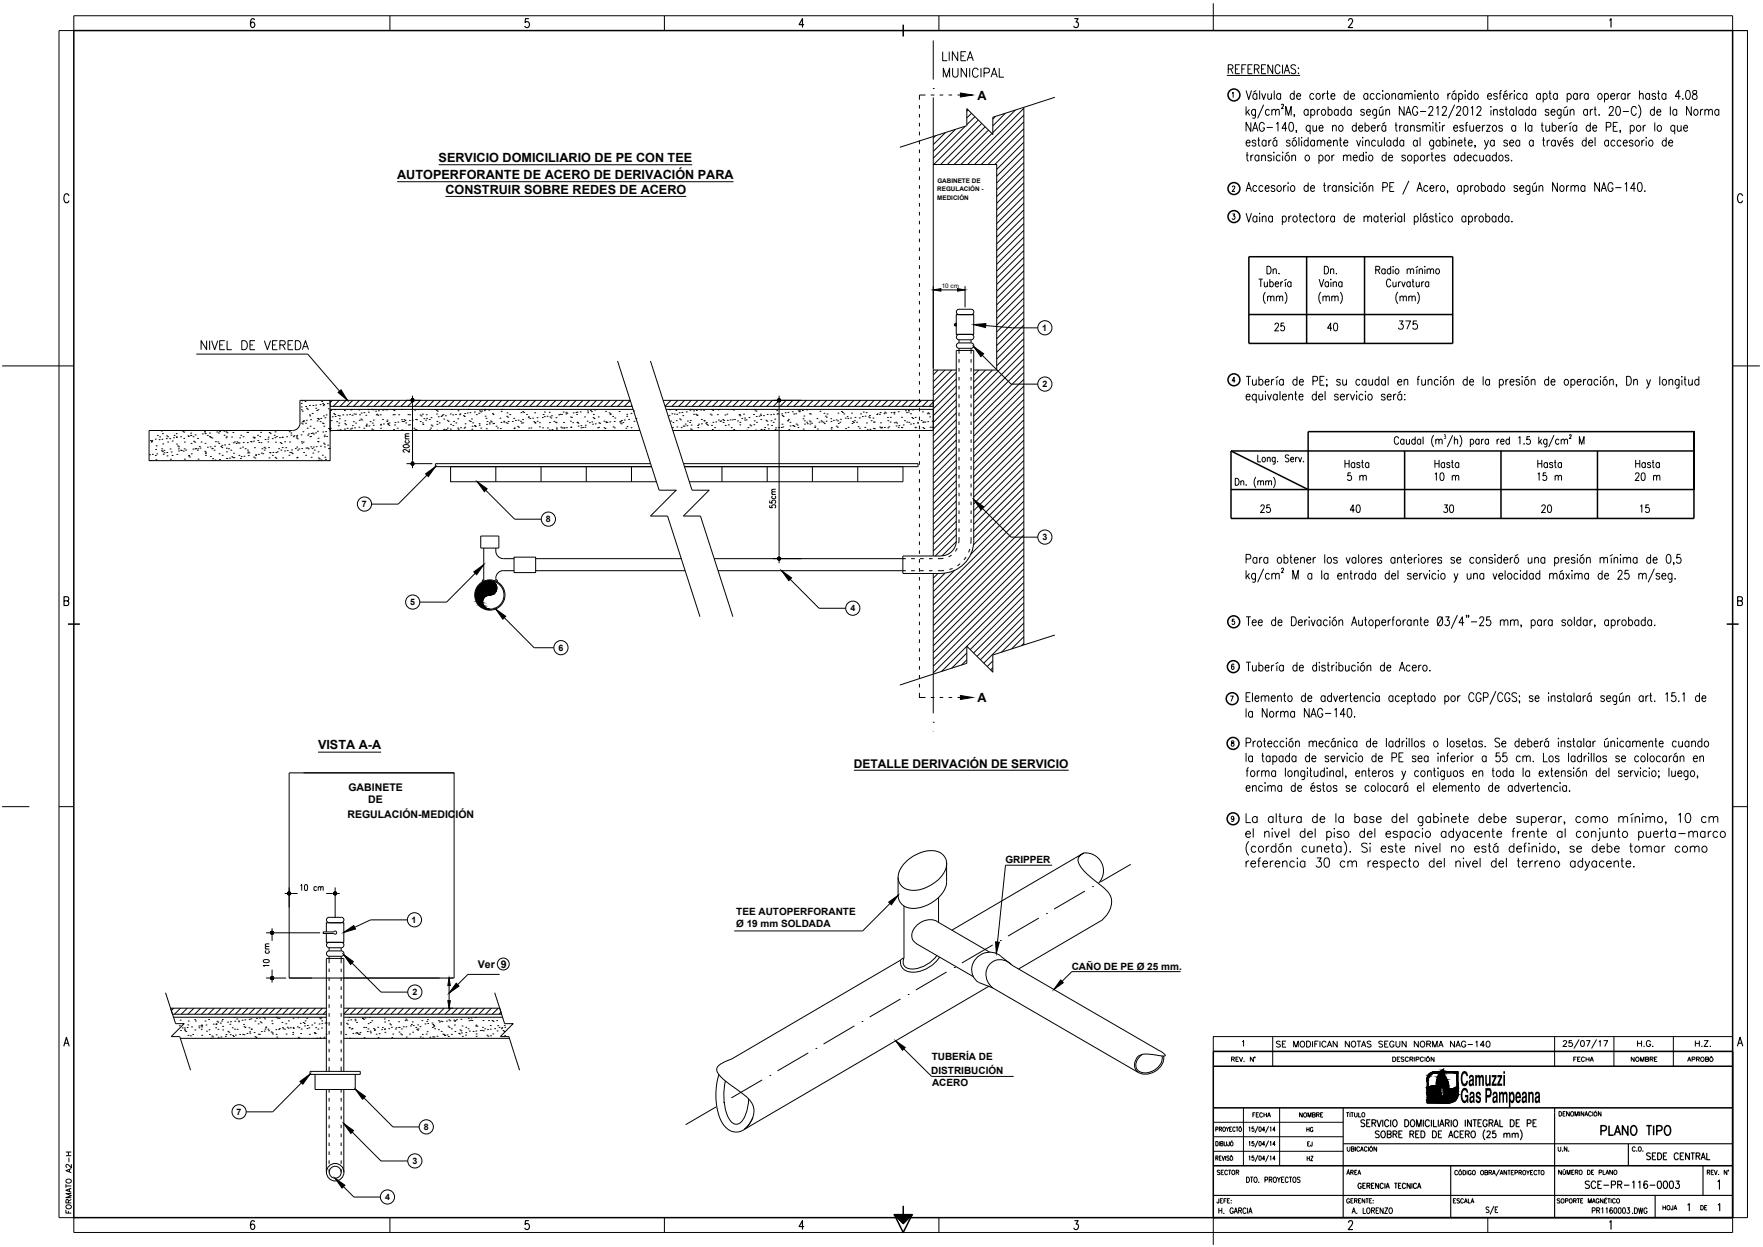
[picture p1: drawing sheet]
<svg xmlns="http://www.w3.org/2000/svg" width="594mm" height="420mm" viewBox="0 0 594 420" stroke-linecap="round" stroke-linejoin="round" font-family="sans-serif">
<defs><g id="words">
<g font-size="7.8">
<text x="492.1" y="365.9">Camuzzi</text>
<text x="492.1" y="371.5">Gas Pampeana</text>
</g>
<text font-size="6.6" x="538.3" y="383.8">PLANO TIPO</text>
<g font-size="6.2">
<text x="316.4" y="21.5">LINEA</text>
<text x="316.8" y="27.2">MUNICIPAL</text>
<text x="469.9" y="112.2">375</text>
<text x="66.7" y="118.9">NIVEL DE VEREDA</text>
</g>
<g font-size="5.7">
<text x="428.3" y="112.5">25</text>
<text x="446.3" y="112.5">40</text>
<text x="423.7" y="173.9">25</text>
<text x="453.7" y="173.9">40</text>
<text x="485.4" y="173.9">30</text>
<text x="518.2" y="173.9">20</text>
<text x="551.4" y="173.9">15</text>
<text x="533" y="401.8">SCE-PR-116-0003</text>
</g>
<g font-size="5.3">
<text x="429" y="354.2">SE MODIFICAN NOTAS SEGUN NORMA NAG-140</text>
<text x="553.5" y="391.9">SEDE CENTRAL</text>
</g>
<g font-size="4.9">
<text x="486.4" y="149.7">³</text>
<text x="567.3" y="358.8">APROBÓ</text>
<text x="548.9" y="409.9">.DWG</text>
</g>
<g font-size="4.4">
<text x="529.2" y="358.8">FECHA</text>
<text x="548.6" y="358.8">NOMBRE</text>
<text x="420.9" y="377.5">FECHA</text>
<text x="436.7" y="377.5">NOMBRE</text>
<text x="439.2" y="382.4">HG</text>
<text x="439.6" y="387.3">EJ</text>
<text x="439.2" y="392.3">HZ</text>
<text x="559.2" y="408.9">HOJA</text>
<text x="571.9" y="408.9">DE</text>
</g>
<g font-size="4.3">
<text x="329.4" y="33.5">A</text>
<text x="147.8" y="54.6">SERVICIO DOMICILIARIO DE PE CON TEE</text>
<text x="133.8" y="60.3">AUTOPERFORANTE DE ACERO DE DERIVACIÓN PARA</text>
<text x="150.1" y="65.3">CONSTRUIR SOBRE REDES DE ACERO</text>
<text x="329.4" y="236.5">A</text>
<text x="107.2" y="252.5">VISTA A-A</text>
</g>
<text font-size="4" x="287.7" y="258.7">DETALLE DERIVACIÓN DE SERVICIO</text>
<text font-size="3.6" x="161" y="326">Ver 9</text>
<g font-size="3.5">
<text x="117.4" y="266.5">GABINETE</text>
<text x="117.1" y="275.6">REGULACIÓN-MEDICIÓN</text>
<text x="124.1" y="270.7">DE</text>
</g>
<g font-size="3.4">
<text x="338.8" y="290.7">GRIPPER</text>
<text x="248.1" y="308.3">TEE AUTOPERFORANTE</text>
<text x="248.1" y="312.5">Ø 19 mm SOLDADA</text>
<text x="361.1" y="326.7">CAÑO DE PE Ø 25 mm.</text>
<text x="314" y="357.1">TUBERÍA DE</text>
<text x="313.8" y="361.8">DISTRIBUCIÓN</text>
<text x="314.1" y="365.9">ACERO</text>
</g>
<g font-size="3">
<text x="351.1" y="111.5">1</text>
<text x="351.3" y="130.5">2</text>
<text x="121.9" y="170.9">7</text>
<text x="184" y="176">8</text>
<text x="351.3" y="182">3</text>
<text x="138.2" y="204">5</text>
<text x="286.6" y="206">4</text>
<text x="188.2" y="219.3">6</text>
<text x="138.7" y="311">1</text>
<text x="139" y="335.3">2</text>
<text x="79.7" y="375.7">7</text>
<text x="142.8" y="380.8">8</text>
<text x="139" y="392.2">3</text>
<text x="129.8" y="404.4">4</text>
</g>
<g font-size="2.1">
<text x="315.8" y="64.5">REGULACIÓN -</text>
<text x="315.9" y="61.5">GABINETE DE</text>
<text x="315.8" y="67.4">MEDICIÓN</text>
<text x="317.4" y="97">10 cm</text>
</g>
</g></defs>
<!-- layer: ISO -->
<g fill="none" stroke="#000" stroke-width=".34">
<path d="M101.5 137.1h.1M101.5 138.1h.1M101.5 135.9h.1M101.7 135h.1M101.8 138.5h.1M102.8 135.3h.1M103 137h.1M103.3 137.6h.1M103.6 137.9h.1M104.3 136.6h.1M104.3 139.8h.1M105.2 139.3h.1"/>
<path d="M105.4 136.6h.1M106.4 136.5h.1M106.4 137.6h.1M106.7 138.3h.1M107.1 138.1h.1M107.9 136.3h.1M108.4 135.3h.1M108.7 136h.1M108.9 136.7h.1M109.1 136.3h.1M109.9 139.8h.1M110.3 136h.1"/>
<path d="M110.6 137.7h.1M111.4 138.3h.1M112.4 139.4h.1M112.8 138h.1M112.8 139.7h.1M113.9 140h.1M115.5 139.8h.1M116.1 138.3h.1M116.8 139.8h.1M117.8 139.7h.1M118.2 138.1h.1M118.4 138h.1"/>
<path d="M118.6 139.9h.1M119.2 139.5h.1M119.8 139.5h.1M120.9 138.1h.1M121.1 139.8h.1M121.7 139.2h.1M122.6 139h.1M123.3 139.9h.1M124 138h.1M124.1 138.9h.1M125.2 137.9h.1M125.7 138.1h.1"/>
<path d="M126.6 138.5h.1M126.8 139.8h.1M127 139.6h.1M127.3 139.9h.1M127.5 138.4h.1M128.1 139.8h.1M129 138.2h.1M129.7 138h.1M130.3 138.1h.1M132.4 139.8h.1M132.4 138h.1M132.7 138.3h.1"/>
<path d="M132.9 139.7h.1M134.4 139.8h.1M135.3 138h.1M137.5 139.7h.1M138 139.8h.1M139.8 138.2h.1M140.9 138h.1M141.5 139.8h.1M142.4 139.5h.1M143.6 139.7h.1M146.5 138h.1M147 138.2h.1"/>
<path d="M147.1 139.5h.1M147.3 138.5h.1M148.9 140h.1M149.3 139.7h.1M151.7 139.5h.1M152.2 138h.1M152.6 139.8h.1M153.5 139.7h.1M154.3 138.4h.1M154.9 139.7h.1M155 139.5h.1M156.6 139.3h.1"/>
<path d="M157.4 139.2h.1M157.8 137.9h.1M158.4 139h.1M159.8 138.8h.1M160.5 139.7h.1M161.3 139.2h.1M161.6 138.4h.1M161.9 138.8h.1M162.3 138.5h.1M163.2 138.4h.1M163.4 137.9h.1M164.7 138.2h.1"/>
<path d="M165.9 139.3h.1M166.1 139.7h.1M168.9 138.6h.1M169 137.9h.1M170.8 139.1h.1M171.8 139.7h.1M174.7 137.9h.1M175.5 139h.1M176.1 138.7h.1M176.5 139h.1M177.4 139.7h.1M180.2 139.1h.1"/>
<path d="M183 139.7h.1M183.5 138.8h.1M185.1 138.9h.1M188.3 139.8h.1M188.7 139.6h.1M189.2 139.6h.1M189.8 138.8h.1M190.7 139.5h.1M190.7 138.9h.1M191 139.2h.1M193.2 139.1h.1M194.1 139h.1"/>
<path d="M194.3 139.6h.1M194.4 138.9h.1M195.5 138.8h.1M198 138.5h.1M198 139.1h.1M199 138.4h.1M199.3 138.7h.1M199.9 139.6h.1M200.4 138.1h.1M204 138.6h.1M205.3 139.1h.1M205.6 139.6h.1"/>
<path d="M205.6 139.4h.1M208.6 138.7h.1M211.2 139.6h.1M212.6 139.3h.1M213.5 138.5h.1M225.6 138.1h.1M226.4 139.4h.1M227.2 139.5h.1M227.7 138.3h.1M228 139.6h.1M228.8 139.1h.1M229.8 139h.1"/>
<path d="M231.3 138.8h.1M232.5 138.2h.1M232.6 137.9h.1M233.7 139.6h.1M233.7 138.4h.1M234.4 139.6h.1M234.6 138.3h.1M234.7 139.9h.1M234.9 139.9h.1M236.1 138.1h.1M237.1 138.2h.1M239.3 139.5h.1"/>
<path d="M239.7 139.8h.1M239.8 138h.1M240.2 138.3h.1M241.8 139.7h.1M242 138.1h.1M244.3 139.8h.1M244.9 139.5h.1M246.7 138h.1M247.2 138.1h.1M249 139.8h.1M249.2 139.7h.1M250.6 139.5h.1"/>
<path d="M251.4 138h.1M253.9 139.6h.1M254.4 138.2h.1M254.7 138.5h.1M256.2 139.5h.1M256.3 140h.1M258.5 139.6h.1M259.7 139.7h.1M260.6 139.6h.1M261.7 138.4h.1M261.8 139.5h.1M262.1 139.4h.1"/>
<path d="M263.4 139.5h.1M264.6 139.1h.1M265.5 139h.1M267 138.7h.1M267.4 139.5h.1M268.1 139.4h.1M269 138.4h.1M269.3 138.7h.1M269.4 138.4h.1M270.4 138.3h.1M271.9 138.1h.1M272.7 139.4h.1"/>
<path d="M273.1 139.5h.1M276.3 138.6h.1M277.7 139.2h.1M278.7 139.5h.1M282.3 139.2h.1M283.5 138.7h.1M283.9 139h.1M284.3 139.5h.1M287 139.2h.1M290 139.5h.1M290.9 138.8h.1M291.9 139h.1"/>
<path d="M295.4 139.7h.1M295.6 139.5h.1M296.4 139.6h.1M296.6 139h.1M297.8 139.4h.1M298.1 138.9h.1M298.4 139.2h.1M300.3 139h.1M301.2 139h.1M301.2 138.9h.1M301.2 139.5h.1M302.7 138.7h.1"/>
<path d="M305.1 138.4h.1M305.5 139h.1M306.1 138.8h.1M306.1 138.3h.1M306.8 139.4h.1M307.5 138.1h.1M310.8 138.8h.1M312.4 139.4h.1M312.7 139.1h.1M313 139.4h.1M50.4 153.2h.1M50.7 148.4h.1"/>
<path d="M50.9 155.2h.1M50.9 148.9h.1M51 148.8h.1M51.2 148.5h.1M51.3 153.1h.1M52.3 148h.1M52.4 153.5h.1M52.4 151.4h.1M52.5 154.9h.1M52.6 150.2h.1M52.8 152.9h.1M53 146.7h.1"/>
<path d="M53.6 148.1h.1M53.8 147.2h.1M54.3 145.2h.1M54.4 151.9h.1M54.5 151.2h.1M54.6 148h.1M54.7 146.1h.1M54.7 152.2h.1M54.8 149.6h.1M55 153h.1M55.2 151.7h.1M55.3 152.6h.1"/>
<path d="M56 147.8h.1M56.1 146.9h.1M56.2 152.5h.1M56.3 153.6h.1M56.5 147.2h.1M56.5 148.9h.1M57.2 147.8h.1M57.3 151.3h.1M57.4 154.7h.1M57.7 152.3h.1M58 153.5h.1M58 148.6h.1"/>
<path d="M58.4 147.5h.1M58.7 146.7h.1M59.4 146.1h.1M59.4 147.4h.1M59.4 147.2h.1M59.5 149.6h.1M59.6 153.1h.1M59.8 150.3h.1M60.1 151.2h.1M60.1 151.9h.1M60.2 150.6h.1M60.9 147.2h.1"/>
<path d="M60.9 151.7h.1M61.1 151.8h.1M61.6 145.3h.1M61.8 152h.1M61.9 147.7h.1M61.9 145.6h.1M62 151.2h.1M62.1 154.7h.1M62.1 148.9h.1M62.6 151.7h.1M63.3 146.9h.1M63.5 147h.1"/>
<path d="M63.5 153.6h.1M63.6 153.5h.1M63.9 154h.1M64.2 145.9h.1M64.3 146.7h.1M64.4 149.4h.1M64.5 152.9h.1M65 151.3h.1M65.1 147.2h.1M65.3 148.7h.1M65.6 149h.1M65.7 146.5h.1"/>
<path d="M65.7 151.2h.1M65.9 151.2h.1M66.5 151.7h.1M66.5 147.8h.1M66.7 151.2h.1M66.7 154.7h.1M67.2 150.4h.1M67.4 151h.1M67.8 148.9h.1M68.2 146.2h.1M68.9 145.4h.1M69 145.9h.1"/>
<path d="M69 152.1h.1M69.1 149.4h.1M69.2 146.1h.1M69.2 152.8h.1M69.2 153.4h.1M69.3 152.4h.1M69.9 150.7h.1M69.9 146.7h.1M70.6 145.9h.1M70.6 147.2h.1M70.7 147.1h.1M70.8 150.6h.1"/>
<path d="M70.9 153.8h.1M71 147.4h.1M71.4 151.2h.1M71.4 147.6h.1M71.5 151.1h.1M71.5 155.1h.1M71.7 154.5h.1M72.1 151.7h.1M72.3 150.3h.1M72.5 155h.1M72.6 148.8h.1M73.1 145.6h.1"/>
<path d="M73.4 148.9h.1M73.6 145.9h.1M73.7 149.4h.1M73.8 152.9h.1M73.9 154.8h.1M74 145.4h.1M74.4 150.5h.1M74.7 150h.1M74.7 150.8h.1M74.9 153.4h.1M75.5 145.3h.1M75.5 146.7h.1"/>
<path d="M75.7 149.9h.1M76.1 147.5h.1M76.1 145.5h.1M76.3 151h.1M76.3 147.2h.1M76.3 152.2h.1M76.4 154.5h.1M76.5 145.8h.1M77 151.2h.1M77.1 149.7h.1M77.3 154.4h.1M77.8 151.7h.1"/>
<path d="M78 147.2h.1M78.1 153.9h.1M78.4 154.2h.1M78.5 145.7h.1M78.6 149.2h.1M78.7 152.7h.1M78.8 154.2h.1M79 148.9h.1M79.6 149.4h.1M79.8 148.9h.1M80.2 149.2h.1M80.5 153.4h.1"/>
<path d="M80.5 149.3h.1M80.8 147.5h.1M80.9 151h.1M81 154.5h.1M81.1 146.7h.1M81.3 153.9h.1M81.7 150.6h.1M81.9 147.2h.1M82 149.1h.1M82.2 153.7h.1M82.6 151.2h.1M83.2 145.7h.1"/>
<path d="M83.3 149.2h.1M83.4 151.7h.1M83.4 152.6h.1M83.5 145.7h.1M83.6 152.3h.1M83.7 153.5h.1M83.9 152.6h.1M84.4 148.7h.1M84.7 148.9h.1M85.3 147.3h.1M85.4 148.6h.1M85.5 154h.1"/>
<path d="M85.6 147.6h.1M85.7 147.4h.1M85.8 150.8h.1M85.9 154.3h.1M86.1 153.2h.1M86.1 153.4h.1M86.8 146.7h.1M86.9 148.4h.1M87.1 153.1h.1M87.2 149.1h.1M87.5 147.1h.1M87.8 145.7h.1"/>
<path d="M88 149.2h.1M88 152.7h.1M88.3 151.2h.1M88.5 152.9h.1M89 150.7h.1M89 151.7h.1M89.3 148.1h.1M89.3 151h.1M90.2 148h.1M90.3 148.9h.1M90.4 147.3h.1M90.5 150.8h.1"/>
<path d="M90.6 154.3h.1M90.7 145.7h.1M90.9 152.5h.1M91 152.6h.1M91 146h.1M91.7 147.8h.1M91.8 153.4h.1M91.9 152.5h.1M92.4 146.7h.1M92.6 147.5h.1M92.7 145.5h.1M92.7 154.1h.1"/>
<path d="M92.8 149h.1M92.9 152.5h.1M93 154.4h.1M93.2 147.1h.1M93.4 152.2h.1M93.9 151.2h.1M94.2 147.5h.1M94.4 149.1h.1M94.6 151.7h.1M94.7 149.4h.1M95 147.3h.1M95.1 150.8h.1"/>
<path d="M95.1 147.3h.1M95.2 154.3h.1M95.9 151.9h.1M95.9 148.9h.1M96.3 150.8h.1M96.6 147.2h.1M96.8 151.8h.1M97.4 153.4h.1M97.4 145.5h.1M97.6 148.9h.1M97.6 152.4h.1M98 146.6h.1"/>
<path d="M98 145.9h.1M98.1 152.5h.1M98.2 151.6h.1M98.5 152.8h.1M98.8 147.1h.1M99 146.8h.1M99.5 151.1h.1M99.9 147.5h.1M99.9 147.2h.1M100 150.6h.1M100 146.7h.1M100 154.3h.1"/>
<path d="M100.1 154.1h.1M100.2 147.8h.1M100.3 151.7h.1M100.7 151.3h.1M101.5 146.5h.1M101.5 148.9h.1M101.6 142.6h.1M101.7 151.1h.1M101.8 149.3h.1M101.9 142.8h.1M102 142h.1M102.1 145.5h.1"/>
<path d="M102.2 148.9h.1M102.2 142.1h.1M102.3 141.7h.1M102.3 152.5h.1M103 142.6h.1M103 153.4h.1M103.1 151h.1M103.2 141.6h.1M103.5 144.3h.1M103.5 150.9h.1M103.7 146.6h.1M103.9 151.2h.1"/>
<path d="M103.9 146.2h.1M104.4 140.1h.1M104.4 147.1h.1M104.5 143.6h.1M104.6 147.1h.1M104.7 141.4h.1M104.7 150.6h.1M104.8 154.1h.1M104.8 146.1h.1M105.1 151.1h.1M105.3 145.9h.1M105.4 152.7h.1"/>
<path d="M105.6 150.6h.1M105.6 146.2h.1M105.7 144.3h.1M105.9 151.7h.1M106.3 145.9h.1M106.5 150.5h.1M106.8 141.8h.1M107 145.3h.1M107 141h.1M107 148.8h.1M107.1 141.1h.1M107.2 152.2h.1"/>
<path d="M107.2 148.9h.1M107.2 147.7h.1M107.3 155.1h.1M107.3 154.3h.1M107.3 141.3h.1M107.6 154.6h.1M107.9 142.1h.1M108 150.3h.1M108.1 141h.1M108.2 155h.1M108.6 142.6h.1M108.6 153.4h.1"/>
<path d="M108.8 145.6h.1M108.9 142.7h.1M109 140.1h.1M109 149.3h.1M109.1 143.6h.1M109.2 147.1h.1M109.3 146.6h.1M109.3 149.7h.1M109.3 150.6h.1M109.5 154.1h.1M109.5 140.8h.1M109.7 154.8h.1"/>
<path d="M109.7 145.4h.1M110.1 147.1h.1M110.4 150h.1M110.7 144.4h.1M110.7 151.1h.1M110.9 151.1h.1M111 144.7h.1M111.2 145.2h.1M111.3 144.3h.1M111.6 141.7h.1M112 140.4h.1M112.9 140.3h.1"/>
<path d="M113.4 142.1h.1M113.7 144.9h.1M114 143.4h.1M114.2 142.6h.1M114.3 141.1h.1M114.4 140.1h.1M114.6 144.8h.1M116.1 144.6h.1M116.1 142.8h.1M116.2 141.8h.1M116.5 143.1h.1M117 144.3h.1"/>
<path d="M118.1 144.5h.1M118.5 144.3h.1M118.7 143.4h.1M119.1 142.1h.1M119.5 144.2h.1M119.8 142.6h.1M120.9 143.9h.1M121.1 141.6h.1M121.6 141.2h.1M121.9 141.5h.1M122.6 144.3h.1M123.3 143.4h.1"/>
<path d="M123.4 143.6h.1M123.5 142.9h.1M124.3 143.5h.1M124.7 142h.1M125.3 144.6h.1M125.5 142.6h.1M125.6 144.9h.1M125.8 143.3h.1M125.8 141.5h.1M125.9 145h.1M128.2 143h.1M128.2 144.3h.1"/>
<path d="M128.3 143.2h.1M128.9 141.4h.1M129.2 142.8h.1M130.3 142h.1M130.4 141.6h.1M130.6 142.7h.1M130.7 143h.1M131 143.3h.1M131.1 142.5h.1M132.6 144.8h.1M133 143.2h.1M133.1 142.3h.1"/>
<path d="M133.8 144.3h.1M134.1 142.2h.1M135.3 141.4h.1M135.4 144.9h.1M135.5 142h.1M136 142h.1M136.1 141.4h.1M136.5 141.7h.1M136.7 142.5h.1M137.6 143.2h.1M138 141.7h.1M138 143.1h.1"/>
<path d="M138.9 141.6h.1M139.5 144.3h.1M139.9 144.8h.1M140 141.3h.1M140.2 144.8h.1M140.4 141.4h.1M141.6 142h.1M141.9 140.1h.1M142.4 142.5h.1M142.5 143h.1M142.8 141.1h.1M143.5 141.6h.1"/>
<path d="M143.7 140.9h.1M144.6 141.4h.1M144.8 144.8h.1M145.1 144.2h.1M145.2 140.7h.1M145.3 143.2h.1M145.6 143.5h.1M147.2 145h.1M147.2 143h.1M147.2 142h.1M147.7 140.4h.1M148 142.5h.1"/>
<path d="M148.6 140.3h.1M149.3 144.9h.1M149.5 141.2h.1M149.6 144.7h.1M150.1 140.1h.1M150.3 144.8h.1M150.7 141.6h.1M150.7 144.2h.1M151 142h.1M151.8 144.6h.1M151.8 143h.1M152.6 143.4h.1"/>
<path d="M152.9 142h.1M153.6 142.5h.1M154.2 144.2h.1M154.2 141.1h.1M154.4 144.6h.1M154.4 145h.1M155.2 144.1h.1M156.2 140.1h.1M156.4 144.2h.1M156.4 140.3h.1M156.6 143.9h.1M156.7 142.8h.1"/>
<path d="M158.1 141.8h.1M158.5 142h.1M158.9 141.2h.1M159 144.6h.1M159.1 143.6h.1M159.2 142.5h.1M159.8 143.4h.1M160 143.5h.1M160.2 143.7h.1M161.4 142.8h.1M161.5 143.3h.1M162 144.2h.1"/>
<path d="M163.5 140.2h.1M163.8 140.9h.1M163.9 144.5h.1M163.9 143h.1M164.1 142h.1M164.9 142.8h.1M164.9 142.5h.1M165.3 141.9h.1M165.6 142.2h.1M166.1 142.8h.1M166.4 142.6h.1M167.2 143.6h.1"/>
<path d="M167.6 144.2h.1M168.5 140.9h.1M168.6 144.4h.1M168.8 142.3h.1M169.7 142.2h.1M169.7 142h.1M170.5 142.5h.1M170.7 140.3h.1M170.9 142.6h.1M171.1 140.6h.1M171.2 142h.1M172.6 142h.1"/>
<path d="M173.1 140.9h.1M173.2 144.4h.1M173.3 144.2h.1M173.7 141.7h.1M174.4 143.7h.1M174.6 141.6h.1M174.7 143.9h.1M175.4 142h.1M175.7 142.6h.1M176.1 141.4h.1M176.1 142.5h.1M178 140.7h.1"/>
<path d="M178 140.4h.1M178.1 144.2h.1M178.5 141h.1M178.9 144.2h.1M179.5 140.9h.1M179.9 142.1h.1M180.2 142.4h.1M180.3 142.6h.1M181 140.7h.1M181 142h.1M181.8 142.4h.1M181.8 143.8h.1"/>
<path d="M182.7 140.7h.1M182.8 144.2h.1M183.4 140.4h.1M184.3 140.3h.1M184.5 144.2h.1M185.1 144.9h.1M185.2 142.4h.1M185.3 140.5h.1M185.6 140.8h.1M185.8 140.1h.1M186 144.8h.1M186.6 142h.1"/>
<path d="M187.2 142.3h.1M187.4 140.7h.1M187.4 142.4h.1M187.5 144.2h.1M187.5 144.5h.1M189 143.9h.1M189.3 144.2h.1M189.9 142.3h.1M189.9 144.2h.1M190.1 144.2h.1M190.9 144.1h.1M192.2 140.5h.1"/>
<path d="M192.2 141.9h.1M192.3 144h.1M192.3 143.9h.1M192.6 140.6h.1M193 142.4h.1M194.4 142.3h.1M194.5 142.3h.1M194.8 142.6h.1M194.8 143.6h.1M195.7 143.4h.1M195.7 144.2h.1M196.3 144h.1"/>
<path d="M197 140.5h.1M197.1 143.9h.1M197.2 143.3h.1M197.9 141.9h.1M198.6 142.4h.1M199.4 142.2h.1M199.7 142.9h.1M199.8 140.7h.1M200.2 141h.1M200.6 142.8h.1M201.4 144.2h.1M201.6 140.5h.1"/>
<path d="M201.7 144h.1M201.7 142.5h.1M202.1 142.6h.1M203.5 141.9h.1M203.5 144.1h.1M203.9 144.4h.1M204.1 142.1h.1M204.2 142.4h.1M204.5 142.3h.1M205.5 142.2h.1M206.4 140.3h.1M206.6 143.8h.1"/>
<path d="M207 142h.1M207 144.2h.1M207.2 140.9h.1M208.8 142.1h.1M209 142.5h.1M209.1 141.9h.1M209.3 142.8h.1M209.4 141.7h.1M209.9 142.4h.1M210.3 141.5h.1M210.9 144.3h.1M211.2 140.3h.1"/>
<path d="M211.3 143.7h.1M211.8 141.3h.1M212.6 144.1h.1M213.6 142h.1M214.3 141h.1M225.4 140.1h.1M226 141.9h.1M226.6 144.1h.1M226.8 142.3h.1M227.9 141.7h.1M228.1 143.9h.1M229 141.2h.1"/>
<path d="M229.3 141.4h.1M229.5 144.1h.1M230.1 140.1h.1M230.2 143.6h.1M230.5 143.6h.1M230.9 142.9h.1M231.5 143.4h.1M231.6 141.9h.1M232.4 142.3h.1M232.6 141.7h.1M232.7 144.5h.1M232.9 143.2h.1"/>
<path d="M233 144.8h.1M235.1 143.4h.1M235.1 144.1h.1M235.4 142.9h.1M236.3 142.8h.1M236.3 141.3h.1M237.2 141.7h.1M237.3 141.8h.1M237.8 142.6h.1M238 142.3h.1M238.1 143h.1M238.4 143.3h.1"/>
<path d="M239.8 143.3h.1M240 144.7h.1M240.2 142.3h.1M240.8 144.1h.1M241.2 142.2h.1M242.1 141.5h.1M242.2 145h.1M242.6 142h.1M242.9 141.8h.1M243.5 141.4h.1M243.7 142.3h.1M243.9 141.7h.1"/>
<path d="M244.4 143.4h.1M245.1 141.6h.1M245.4 143.1h.1M246 141.5h.1M246.4 144.1h.1M246.8 141.4h.1M247 145h.1M247.3 144.8h.1M247.5 141.3h.1M248.5 141.8h.1M249.3 143.1h.1M249.3 142.3h.1"/>
<path d="M249.3 140.1h.1M250 141h.1M250.9 140.9h.1M250.9 141.5h.1M251.4 141.5h.1M251.6 145h.1M252 144.1h.1M252.4 140.7h.1M252.7 143.2h.1M253 143.5h.1M254 143.1h.1M254.2 141.8h.1"/>
<path d="M254.6 144.9h.1M254.8 140.3h.1M254.9 142.3h.1M255.8 140.2h.1M256.4 141.3h.1M256.4 144.8h.1M256.5 144.8h.1M257.2 140.1h.1M257.5 144.7h.1M257.7 144h.1M258.1 141.6h.1M258.4 141.9h.1"/>
<path d="M258.6 143.1h.1M258.9 144.5h.1M259.8 141.8h.1M260 143.4h.1M260.5 142.3h.1M261.1 141.2h.1M261.2 144.8h.1M261.4 144.2h.1M261.8 145h.1M262.3 144h.1M263.3 144h.1M263.5 142.9h.1"/>
<path d="M263.6 140h.1M263.8 143.9h.1M263.9 140.3h.1M265.4 141.8h.1M265.7 141.3h.1M265.8 144.8h.1M266.2 142.3h.1M266.2 143.5h.1M267.2 143.4h.1M267.6 143.7h.1M268.3 142.9h.1M268.6 143.2h.1"/>
<path d="M268.9 144h.1M270.6 141.1h.1M270.7 144.6h.1M270.9 140.2h.1M271 141.8h.1M271.1 142.9h.1M271.8 142.3h.1M272 142.8h.1M272.7 141.8h.1M272.9 142.9h.1M273 142.1h.1M273.5 142.6h.1"/>
<path d="M274.5 144h.1M274.6 143.6h.1M275.3 141h.1M275.4 144.5h.1M276 142.3h.1M276.6 141.8h.1M276.9 142.1h.1M277.4 142.3h.1M277.7 142.7h.1M278.1 140.2h.1M278.4 141.9h.1M278.5 140.6h.1"/>
<path d="M279.9 141.1h.1M280 144.5h.1M280 142h.1M280.1 144h.1M280.8 141.6h.1M281.8 141.5h.1M281.8 143.6h.1M282.1 143.9h.1M282.3 141.8h.1M282.5 142.7h.1M283 142.3h.1M283.2 141.3h.1"/>
<path d="M284.8 140.9h.1M284.9 144.4h.1M285.4 140.4h.1M285.7 141h.1M285.8 144h.1M286.6 140.9h.1M287.1 142.7h.1M287.3 142h.1M287.6 142.3h.1M287.9 141.7h.1M288.1 140.6h.1M288.7 142.3h.1"/>
<path d="M289.2 143.8h.1M289.5 140.8h.1M289.6 144.3h.1M290.6 140.3h.1M291.4 144h.1M291.5 140.2h.1M292 142.5h.1M292.2 144.8h.1M292.7 140.5h.1M293 140h.1M293 140.8h.1M293.1 144.7h.1"/>
<path d="M293.5 141.7h.1M294.2 140.9h.1M294.3 144.3h.1M294.3 142.2h.1M294.6 142.2h.1M294.6 144.5h.1M296.4 143.9h.1M296.7 142.5h.1M296.7 144.2h.1M297 144h.1M297.1 144.2h.1M298 144h.1"/>
<path d="M299 140.7h.1M299.2 144.2h.1M299.2 141.7h.1M299.5 143.8h.1M299.9 142.2h.1M300 140.6h.1M301.3 142.5h.1M301.8 142.3h.1M301.9 143.5h.1M302.2 142.6h.1M302.7 144h.1M302.9 143.4h.1"/>
<path d="M303.7 144h.1M303.8 140.6h.1M303.9 144.1h.1M304.4 143.2h.1M304.8 141.7h.1M305.5 142.2h.1M306.2 142.3h.1M306.8 142.9h.1M307.2 140.7h.1M307.6 141h.1M307.7 142.8h.1M308.3 143.9h.1"/>
<path d="M308.4 140.6h.1M308.5 144.1h.1M309.1 142.4h.1M309.2 142.6h.1M310.4 141.7h.1M310.9 142.3h.1M311 144.1h.1M311.2 142.2h.1M311.3 144.4h.1M311.7 142.2h.1M312.6 142.1h.1M313.3 140.5h.1"/>
<path d="M313.4 143.9h.1M313.9 143.9h.1M314.1 141.9h.1M60.4 345.6h.1M60.7 343.7h.1M60.8 347.2h.1M61.4 346.3h.1M62.1 346.3h.1M62.2 346.8h.1M62.3 347.3h.1M62.6 347.6h.1M63.1 346.2h.1"/>
<path d="M63.3 345.3h.1M63.4 348.8h.1M63.4 344h.1M64.2 349h.1M64.5 346h.1M64.9 348.5h.1M65.6 343.5h.1M65.7 347h.1M65.9 344h.1M67 345.7h.1M67 346.3h.1M67.7 345.7h.1"/>
<path d="M67.8 346.8h.1M67.9 345.4h.1M67.9 345.6h.1M68 348.8h.1M68 346h.1M69.1 344h.1M69.4 345.4h.1M69.6 347.4h.1M70.3 343.5h.1M70.4 347h.1M70.6 348.5h.1M71.1 349.8h.1"/>
<path d="M71.4 349.1h.1M71.7 349.4h.1M71.9 345.1h.1M72.7 346.3h.1M72.8 345.2h.1M72.8 344.9h.1M72.8 348.7h.1M73.1 344.1h.1M73.4 346.8h.1M73.4 344.4h.1M73.5 349.5h.1M74.2 344.7h.1"/>
<path d="M74.5 349.4h.1M74.7 344h.1M74.9 343.5h.1M75 345.8h.1M75 347h.1M75.9 349.2h.1M76.1 348.5h.1M76.7 344.4h.1M76.8 347.5h.1M77.1 347.8h.1M77.5 345.1h.1M77.6 348.6h.1"/>
<path d="M77.7 344.3h.1M78.3 346.3h.1M78.4 348.9h.1M78.7 349.2h.1M78.9 342.8h.1M79 346.8h.1M79.1 344.1h.1M79.3 348.8h.1M79.8 343.3h.1M79.9 346.8h.1M80.3 344h.1M80.4 344.3h.1"/>
<path d="M80.8 348.5h.1M81.6 343.8h.1M81.8 348.5h.1M82.1 345.2h.1M82.2 348.6h.1M82.2 345.9h.1M82.5 343.6h.1M82.5 346.2h.1M83.2 348.2h.1M83.9 346.3h.1M84 343.5h.1M84.1 347.7h.1"/>
<path d="M84.2 348.1h.1M84.5 343.3h.1M84.7 346.8h.1M85.6 347.9h.1M85.9 344h.1M85.9 349.3h.1M86.3 349.6h.1M86.4 343.1h.1M87 345h.1M87.1 348.5h.1M87.4 343h.1M87.4 348.5h.1"/>
<path d="M87.7 344.3h.1M88 344.6h.1M88.1 347.6h.1M88.8 342.8h.1M89 347.4h.1M89.1 343.3h.1M89.3 346.8h.1M89.5 346.3h.1M89.6 346h.1M90.3 346.8h.1M90.5 347.3h.1M91.3 347.7h.1"/>
<path d="M91.6 344h.1M91.7 344.9h.1M91.7 348h.1M91.8 348.4h.1M92.9 346.9h.1M93 348.5h.1M93.1 342.7h.1M93.2 349.4h.1M93.4 343h.1M93.9 346.8h.1M94 343.1h.1M94.1 346.6h.1"/>
<path d="M95 344.5h.1M95.2 346.3h.1M95.4 346.6h.1M95.9 346.8h.1M96.3 344.9h.1M96.4 348.4h.1M96.8 346.1h.1M97.1 346.4h.1M97.2 344h.1M97.8 346.3h.1M98.6 348.5h.1M98.7 347.9h.1"/>
<path d="M98.7 343.1h.1M98.7 346.2h.1M98.8 346.6h.1M100.2 346h.1M100.4 342.9h.1M100.5 349.5h.1M100.7 346.3h.1M100.8 349.8h.1M101.2 344.8h.1M101.3 348.2h.1M101.5 346.7h.1M102.2 344.5h.1"/>
<path d="M102.5 344.9h.1M102.6 345.7h.1M102.8 344h.1M103.4 343.1h.1M103.4 346.6h.1M103.6 345.5h.1M104.1 346.3h.1M104.3 348.5h.1M105.1 345.4h.1M105.9 344.7h.1M105.9 347.9h.1M106 348.2h.1"/>
<path d="M106.2 348.2h.1M106.4 346.3h.1M106.7 349.8h.1M107.1 346.7h.1M107.5 345h.1M107.6 343h.1M107.8 349.7h.1M107.9 343.3h.1M108.2 342.9h.1M108.3 346.4h.1M108.4 344h.1M108.4 344.9h.1"/>
<path d="M109.2 349.5h.1M109.5 344.7h.1M109.9 348.5h.1M109.9 344.7h.1M116.4 348.5h.1M116.7 344.8h.1M117.1 345.1h.1M117.2 343.8h.1M117.5 342.9h.1M117.6 346.2h.1M117.7 346.3h.1M117.8 349.8h.1"/>
<path d="M118.2 343.6h.1M118.4 346.7h.1M118.6 346.5h.1M118.9 348.2h.1M119.6 343.4h.1M119.7 343.9h.1M119.8 348.1h.1M120.1 344.5h.1M120.2 348h.1M120.4 348.2h.1M120.8 348.5h.1M121.1 348.5h.1"/>
<path d="M121.3 347.9h.1M122.1 343.1h.1M122.2 343.2h.1M122.5 343.5h.1M122.5 346.2h.1M122.7 349.6h.1M123 343h.1M123.2 346.2h.1M123.8 347.6h.1M124 346.7h.1M124.1 344.9h.1M124.5 342.8h.1"/>
<path d="M124.7 347.4h.1M124.7 344.5h.1M124.8 348h.1M125.3 343.9h.1M125.8 346.6h.1M126.1 347.2h.1M126.2 346.9h.1M126.7 348.5h.1M127.3 346.1h.1M127.4 349.6h.1M127.7 348.3h.1M128.6 346.9h.1"/>
<path d="M128.8 346.2h.1M129.5 343.3h.1M129.5 346.8h.1M129.6 344.4h.1M129.6 346.7h.1M129.7 347.8h.1M130.9 343.9h.1M131 346.6h.1M131.3 345h.1M131.6 345.3h.1M131.9 346.1h.1M132 349.6h.1"/>
<path d="M132.4 348.4h.1M133.2 346.7h.1M133.5 346.3h.1M134.3 344.3h.1M134.4 346.2h.1M134.4 347.7h.1M134.5 346.2h.1M135 348.4h.1M135.2 346.7h.1M135.3 348.7h.1M135.9 346h.1M136.5 343.9h.1"/>
<path d="M136.7 343.4h.1M136.8 346h.1M136.9 349.4h.1M137.1 343.7h.1M138 348.4h.1M138.3 345.7h.1M138.6 345.2h.1M138.9 344.3h.1M139.1 347.8h.1M139.3 345.5h.1M140.1 346.2h.1M140.4 346.8h.1"/>
<path d="M140.7 345.3h.1M140.7 347.1h.1M140.9 346.7h.1M141.5 345.9h.1M141.6 349.4h.1M142.1 343.9h.1M142.3 348.5h.1M142.4 349.8h.1M143.2 345h.1M143.6 348.4h.1M143.8 344.1h.1M143.9 347.6h.1"/>
<path d="M144 343.5h.1M144.1 344.9h.1M144.9 349.5h.1M145.6 344.7h.1M145.7 346.2h.1M145.8 349.3h.1M145.8 345.2h.1M146.1 345.9h.1M146.2 345.5h.1M146.2 349.4h.1M146.5 346.6h.1M147.3 349.1h.1"/>
<path d="M147.7 346.9h.1M147.8 343.9h.1M148 344.4h.1M148.5 344.1h.1M148.7 347.5h.1M149 344.2h.1M149.2 348.4h.1M149.5 348.6h.1M149.7 348.8h.1M149.8 348.9h.1M150.4 344.1h.1M150.7 348.7h.1"/>
<path d="M151 345.8h.1M151.1 349.2h.1M151.2 343.6h.1M151.3 346.2h.1M151.6 343.9h.1M152.1 348.5h.1M152.1 346.6h.1M152.9 343.7h.1M153.1 344.1h.1M153.1 345.4h.1M153.3 347.6h.1M153.4 343.9h.1"/>
<path d="M153.8 343.6h.1M154.5 348.2h.1M154.8 348.4h.1M155 347h.1M155.3 343.4h.1M155.3 347.3h.1M155.5 348h.1M155.7 345.7h.1M155.8 349.2h.1M156.9 348.8h.1M157 347.9h.1M157 346.1h.1"/>
<path d="M157.7 346.6h.1M157.8 343.1h.1M158 343.9h.1M158.1 347.4h.1M158.6 343.8h.1M158.7 343h.1M159 343.8h.1M159.4 347.5h.1M160.2 342.8h.1M160.3 345.7h.1M160.3 347.4h.1M160.4 345.4h.1"/>
<path d="M160.4 349.2h.1M160.4 348.4h.1M160.7 345.8h.1M161.8 347.2h.1M162.3 347.2h.1M162.6 346.1h.1M162.8 343.8h.1M162.8 347.3h.1M163.3 346.6h.1M164.1 348.8h.1M164.3 346.9h.1M164.4 349.1h.1"/>
<path d="M164.6 343.8h.1M165.2 345.5h.1M165.2 346.8h.1M165.3 349h.1M165.8 343.8h.1M166.1 348.4h.1M166.1 344.1h.1M166.7 346.6h.1M167.4 343.9h.1M167.5 347.4h.1M167.7 345.6h.1M168.2 346.1h.1"/>
<path d="M168.9 346.6h.1M169.1 346.3h.1M169.5 347.2h.1M169.8 347.5h.1M169.9 345.5h.1M170 349h.1M170.1 346.1h.1"/>
</g>
<!-- layer: 0 -->
<g fill="none" stroke="#000" stroke-width=".34">
<path d="M314.5 13.6v13.2M309.8 35.4v1.2M309.8 38.4v1.2M311.9 32h-2.1v1.6M313.6 32h1.3M314.5 32.8v22.6h21.4v69.3h-7.8M314.5 29.8h.1M316.6 32h1.2M319.6 32h1.2M322.7 32h1.1M325.7 32h2M345 36.2l-10.5 3.3v5.8l-8.7-8.7v5.7l-22.6 7.3"/>
<path d="M345 36.2v181.1M355.5 32.8l-10.5 3.4M309.8 41.4v1.2M309.8 44.4v1.2M309.8 47.4v1.2M309.8 50.4v1.2M309.8 53.4v1.2M309.8 56.4v1.2M309.8 59.4v1.2M314.5 55.4v69.3M309.8 62.4v1.2M309.8 65.4v1.2"/>
<path d="M309.8 68.4v1.2M309.8 71.4v1.2M309.8 74.4v1.2M309.8 77.4v1.2M309.8 80.4v1.2M309.8 83.4v1.2M309.8 86.4v1.2M309.8 89.4v1.2M309.8 92.4v1.2M309.8 95.4v1.2M309.8 98.4v1.2M317.1 97.7h5.6"/>
<path d="M325.2 96.4v7.2M309.8 101.4v1.2M309.8 104.4v1.2M309.8 107.4v1.2M309.8 110.4v1.2M309.8 113.4v1.2M309.8 116.4v1.2M309.8 119.4v1.2M321.6 109.3h.2v.4h-.2zM321.8 108.9h.4v.9h-.4zM322.2 106h5.9v6.7h-5.9zM323.2 114.5v1"/>
<path d="M323.2 117.4v.7M323.2 114.5h4v1h-4M323.2 117.4h4v.7M323.2 115.5a.91 .91 0 0 0-.9 1 .91 .91 0 0 0 .9 .9M327.2 112.7h-4a.91 .91 0 0 0-.9 .9 .91 .91 0 0 0 .9 .9M327.2 104.2h-4a.91 .91 0 0 0-.9 .9 .91 .91 0 0 0 .9 .9h4M327.2 115.5a.91 .91 0 0 1 1 1 .91 .91 0 0 1-1 .9M327.2 112.7a.91 .91 0 0 1 1 .9 .91 .91 0 0 1-1 .9M327.2 104.2a.91 .91 0 0 1 1 .9 .91 .91 0 0 1-1 .9M208.1 121.6l14 43.6h5.8l-8.7 8.7h5.7l11 33.9M212.4 134.9h-101.2v2h101.8M213.3 137.9h-102.1v7.1h104.4"/>
<path d="M219.2 121.6l14 43.6h5.8l-8.7 8.7h5.7l11 33.9M223.5 134.9h91v2h-90.4M224.4 137.9h90.1v7.1h-87.8M309.8 122.4v1.2M309.8 125.4v1.2M309.8 128.4v1.2M309.8 131.4v1.2M309.8 134.4v1.2M309.8 137.4v1.2M322.2 124.7h-7.7v62.6M101.1 142.5a2.56 2.56 0 0 1-2.5 2.5h-48.4v10.2h61v-20.3h-10.1v7.6M167.1 157.2v5.1"/>
<path d="M182.3 157.2v5.1M197.6 157.2v5.1M212.8 157.2v5.1M219.2 156.2h-72.5v1h72.9h-67.8v5.1h69.4M230.3 156.2h79.1v1h-78.7M243.3 157.2v5.1M258.5 157.2v5.1M273.8 157.2v5.1M289 157.2v5.1M304.3 157.2v5.1h-72M309.8 140.4v1.2M309.8 143.4v1.2"/>
<path d="M309.8 146.4v1.2M309.8 149.4v1.2M309.8 152.4v1.2M309.8 155.4v1.2M309.8 158.4v1.2M309.8 161.4v1.2M309.8 164.4v1.2M309.8 167.4v1.2M309.8 170.4v1.2M309.8 173.4v1.2M309.8 176.4v1.2M309.8 179.4v1.2"/>
<path d="M162 180.6h6.1v4.1h-6.1zM163 184.7v11.1M163 195.3l-.4 .2v.6M165.1 195.7a4.8 4.8 0 0 1 4.7 4.8 4.8 4.8 0 0 1-4.7 4.7M165.1 195.7a2.42 2.42 0 0 1 2.3 2.7 2.42 2.42 0 0 1-2.8 2.1 2.39 2.39 0 0 0-2 2.6 2.39 2.39 0 0 0 2.5 2.1M165.1 195.7a4.8 4.8 0 0 0-4.8 4.8 4.8 4.8 0 0 0 4.8 4.7M167.1 184.7a2.78 2.78 0 0 0 2.5 3.5M167.1 195.3l.4 .2 .1 .6M169.6 188.2h3.6M169.6 192.3h3.6M169.6 192.2a2.79 2.79 0 0 0-2.5 3.6M173.2 187.7h7.3v5.2h-7.3z"/>
<path d="M180.5 188.2h49.1M180.5 192.3h50.4M240.7 188.2h63.5M242 192.3h62.2M309.8 182.4v1.2M309.8 185.4v1.2M309.8 188.4v1.2M309.8 191.4v1.2M309.8 194.4v1.2M309.8 197.4v1.2M314.5 193.2v47.1M317.1 187.3h-12.9v5.9h12.9"/>
<path d="M322.2 182.1v-64h5.9v64a11 11 0 0 1-11 11.1M322.3 182.1a5.2 5.2 0 0 1-5.2 5.2M309.8 200.4v1.2M309.8 203.4v1.2M309.8 206.4v1.2M309.8 209.4v1.2M309.8 212.4v1.2M309.8 215.4v1.2M309.8 218.4v1.2M345 217.3l-10.5 3.4v5.8l-8.7-8.8v5.8l-22.6 7.3M355.5 214l-10.5 3.3M309.8 233.4v1.6h2.1"/>
<path d="M309.8 221.4v1.2M309.8 224.4v1.2M309.8 227.4v1.2M309.8 230.4v1.2M313.6 235h1.3M316.6 235h1.2M319.6 235h1.2M322.7 235h1.1M325.7 235h2M314.5 243.3h.1M314.5 246.3v.1M97.4 260.4h55.6v69.1h-55.6z"/>
<path d="M102.3 260.4h50.7M302.6 295.7v6.2M305.5 290.2a11.2 11.2 0 0 1 10.8-3.2 4.7 4.7 0 0 1 1.3 7.8 11.9 11.9 0 0 1-12.2 4.8 4.7 4.7 0 0 1-1.4-7.8zM319 290.7v6.2a8 8 0 0 1-3.9 6.5 10.3 10.3 0 0 1-10 2.1 4.2 4.2 0 0 1-2.5-4.1M365.2 287.4a6 6 0 0 1 6 3.4 6 6 0 0 1-1 6.8M368.2 298.7h.1M381 291.2l-10.3 6M108.9 314h3.5a.53 .53 0 0 1 .8-.2 .53 .53 0 0 1 .1 .8 .53 .53 0 0 1-.8-.1l-3.6 .1zM110 314v-3.1h5.9v6.6h-5.9v-2.9M110.9 317.5h4.1a.91 .91 0 0 1 .9 .9 .91 .91 0 0 1-.9 .9M110.9 309.1l4.1-.1a.91 .91 0 0 1 .9 1 .91 .91 0 0 1-.9 .9M110.9 310.9h4.1"/>
<path d="M110.9 317.5a.91 .91 0 0 0-.9 .9 .91 .91 0 0 0 .9 .9M110.9 309a.91 .91 0 0 0-.9 1 .91 .91 0 0 0 .9 .9M115 319.3h-4.1v1.1h4.1M115 319.3v1.1M304.6 305.2v17.6M308.9 318l19.1 11.1M315.9 310.6l17.6 10.2M315.9 310.6a6.1 6.1 0 0 0-8.7 5 2.89 2.89 0 0 0 1.8 2.4M316.3 302.4v8.4M320.7 313.4l44.5-26a2.7 2.7 0 0 0-1.1 4.6 43.6 43.6 0 0 0 7.9 7.1 6.1 6.1 0 0 1 .6 9.7l-1.2 1.2-28.2 16.5M334.5 318.4l-10.4 6.1M337.1 316.9h.1"/>
<path d="M350 309.3l-10.3 6.1M352.6 307.8h.1M365.6 300.2l-10.4 6.1M55.8 334.5l3.4 10.4h2.8l-4.3 4.4h2.9l3.6 11.3M110 339.7h-52.5l.7 2h51.8M110.9 320.4a.91 .91 0 0 0-.9 .9 .91 .91 0 0 0 .9 .9M115 322.2h-4.1v.7M115 322.2v.7M115 320.4a.91 .91 0 0 1 .9 .9 .91 .91 0 0 1-.9 .9M115.9 339.7h52.5M151.3 332.1v5.1M166.7 334.5l1.7 5.2"/>
<path d="M168.4 339.7l.6 2h-53.1M168.4 339.7l1.6 5.2h2.9l-4.3 4.4h2.9l3.6 11.3M303.4 323.5l-56.7 33.3a7.9 7.9 0 0 0-5.1 3.1 3.2 3.2 0 0 0 1.3 2.9l1.7 1.5a52.1 52.1 0 0 1 8.2 6.6 6.4 6.4 0 0 1-1.2 8.9l-.7 .7 82.5-48.3M303.4 336.6l-10.3 6.1M304.6 322.8l-1.1 .7M306 335.1h.1M315.7 321.9a10.5 10.5 0 0 1-9.4 4.5 2.36 2.36 0 0 1-1.7-3.6M316.6 322.4a10.5 10.5 0 0 1-11.1 4.8 3.2 3.2 0 0 1-2-3.7M319 327.5l-10.4 6.1M321.5 326h.1M337.3 322.2l4 3.2 49.1 28.5M337.3 322.2a5.9 5.9 0 0 0-7.8 .1 5.9 5.9 0 0 0-.9 7.7l1.2 1 4.7 1.8 48.9 28.5"/>
<path d="M340.7 324.9a4.9 4.9 0 0 0-6.8-.4 4.9 4.9 0 0 0-.8 6.8l1.5 1.6M58.4 342.7h51.6M60.7 349.9h49.3M115.9 342.7h53.5M115.9 349.9h55.7M272.4 354.8l-10.4 6M274.9 353.2h.1M287.9 345.7l-10.4 6.1M290.5 344.2h.1M384.9 355.3a3.9 3.9 0 0 0-1.7 5.1 5.1 5.1 0 0 0 7.7-1.7l.7-1.5-.1-1.4M390.4 353.9l1.3 .7 1 1-.5 .2-1-.1a19.1 19.1 0 0 0-6.4-.4 3.4 3.4 0 0 0-2.4 4.3 3.4 3.4 0 0 0 4.4 2.3 5.9 5.9 0 0 0 5.3-6.1M390.4 353.8l.1 .1"/>
<path d="M104.5 361h16.9v1h-16.9zM106.2 362v5.1h13.5v-5.1M110 361v-38.1h5.9v38.1M110 367.1v27.9M115.9 367.1v27.9M241.3 373l-10.3 5.9M242.3 362.1a21.9 21.9 0 0 0 1.1 16.4 5.1 5.1 0 0 0 4.9 2.9 5.1 5.1 0 0 0 4.6-3.3l.8-1.6M243.9 371.4h.1M244.4 364.2a18.6 18.6 0 0 0 1.7 13.3 2.45 2.45 0 0 0 2.4 1.3 2.45 2.45 0 0 0 2.1-1.8l1.2-3.4 .5-3.3M256.8 363.9l-10.3 6M259.4 362.3h.1"/>
<circle cx="352.1" cy="110.4" r="2.39"/>
<circle cx="352.1" cy="129.4" r="2.39"/>
<circle cx="122.8" cy="169.8" r="2.39"/>
<circle cx="184.8" cy="174.9" r="2.39"/>
<circle cx="352.1" cy="181" r="2.39"/>
<circle cx="139.1" cy="202.9" r="2.39"/>
<circle cx="165.1" cy="200.5" r="5.1"/>
<circle cx="189" cy="218.2" r="2.39"/>
<circle cx="287.4" cy="204.9" r="2.39"/>
<circle cx="139.7" cy="309.9" r="2.39"/>
<circle cx="139.8" cy="334.3" r="2.39"/>
<circle cx="169.6" cy="324.8" r="2.01"/>
<circle cx="80.6" cy="374.6" r="2.39"/>
<circle cx="143.6" cy="379.7" r="2.39"/>
<circle cx="113" cy="395" r="2.94"/>
<circle cx="113" cy="395" r="2.01"/>
<circle cx="139.8" cy="391.2" r="2.39"/>
<circle cx="130.6" cy="403.3" r="2.39"/>
</g>
<!-- layer: HATCH -->
<g fill="none" stroke="#000" stroke-width=".34">
<path d="M326.2 37l-.4 .5M327.4 38.2l-1.6 1.5M328.5 39.3l-2.7 2.7M335.4 39.2l-.9 .9M338.8 38.2l-4.3 4.2M342.2 37.1l-7.7 7.6M345 36.5l-18.9 18.9M345 38.8l-16.6 16.6M315.2 45.7l-.7 .8M318.6 44.7l-4.1 4M322 43.6l-7.5 7.4M325.3 42.5l-10.8 10.8"/>
<path d="M329.7 40.4l-15.1 15M330.8 41.6l-13.9 13.8M332 42.7l-12.8 12.7M333.1 43.8l-11.6 11.6M334.2 45l-10.4 10.4M345 41.1l-14.3 14.3M345 43.4l-12.1 12M345 45.6l-9.8 9.8M345 50.2l-9.1 9.2M345 52.5l-9.1 9.2M345 54.8l-9.1 9.1M345 57.1l-9.1 9.1"/>
<path d="M345 47.9l-9.1 9.2M345 59.3l-9.1 9.2M345 63.9l-9.1 9.1M345 66.2l-9.1 9.1M345 68.5l-9.1 9.1M345 70.8l-9.1 9.1M345 73l-9.1 9.2M345 77.6l-9.1 9.2M345 79.9l-9.1 9.1M345 61.6l-9.1 9.2M345 75.3l-9.1 9.2M345 84.4l-9.1 9.2"/>
<path d="M345 86.7l-9.1 9.2M345 91.3l-9.1 9.1M345 93.6l-9.1 9.1M345 95.9l-9.1 9.1M345 98.1l-9.1 9.2M345 82.1l-9.1 9.2M345 89l-9.1 9.1M323.2 118.1v1.1M327.2 118.1v1.1M345 100.4l-9.1 9.2M345 102.7l-9.1 9.2M345 109.5l-9.1 9.2"/>
<path d="M345 111.8l-9.1 9.2M345 105l-9.1 9.1M345 107.2l-9.1 9.2M345 114.1l-9.1 9.1M345 116.4l-16.9 16.9M345 118.7l-16.9 16.9M112 134.9l-.8 .8M114.3 134.9l-2 2M116.6 134.9l-2 2M118.9 134.9l-2.1 2M121.1 134.9l-2 2M123.4 134.9l-2 2"/>
<path d="M125.7 134.9l-2 2M128 134.9l-2 2M130.3 134.9l-2 2M132.6 134.9l-2.1 2M134.9 134.9l-2.1 2M137.1 134.9l-2 2M139.4 134.9l-2 2M141.7 134.9l-2.1 2M144 134.9l-2.1 2M146.2 134.9l-2 2M148.5 134.9l-2 2M150.8 134.9l-2 2"/>
<path d="M153.1 134.9l-2 2M155.4 134.9l-2 2M157.7 134.9l-2.1 2M160 134.9l-2.1 2M162.2 134.9l-2 2M164.5 134.9l-2 2M166.8 134.9l-2.1 2M169.1 134.9l-2.1 2M171.4 134.9l-2.1 2M173.6 134.9l-2 2M175.9 134.9l-2 2M178.2 134.9l-2 2"/>
<path d="M180.5 134.9l-2 2M182.8 134.9l-2.1 2M185.1 134.9l-2.1 2M187.3 134.9l-2 2M189.6 134.9l-2 2M191.9 134.9l-2 2M194.2 134.9l-2.1 2M196.5 134.9l-2.1 2M198.7 134.9l-2 2M201 134.9l-2 2M203.3 134.9l-2 2M205.6 134.9l-2 2"/>
<path d="M207.9 134.9l-2 2M210.1 134.9l-2 2M212.4 134.9l-2 2M212.9 136.6l-.2 .3M223.8 134.9l-.3 .2M226.1 134.9l-2 2M228.4 134.9l-2 2M230.7 134.9l-2 2M232.9 134.9l-2 2M235.2 134.9l-2 2M237.5 134.9l-2 2M239.8 134.9l-2 2"/>
<path d="M242.1 134.9l-2 2M244.4 134.9l-2.1 2M246.7 134.9l-2.1 2M248.9 134.9l-2 2M251.2 134.9l-2 2M253.5 134.9l-2 2M255.8 134.9l-2.1 2M258 134.9l-2 2M260.3 134.9l-2 2M262.6 134.9l-2 2M264.9 134.9l-2 2M267.2 134.9l-2 2"/>
<path d="M269.5 134.9l-2.1 2M271.8 134.9l-2.1 2M274.1 134.9l-2.1 2M276.3 134.9l-2 2M278.6 134.9l-2.1 2M280.9 134.9l-2.1 2M283.2 134.9l-2.1 2M285.4 134.9l-2 2M287.7 134.9l-2 2M290 134.9l-2 2M292.3 134.9l-2 2M294.6 134.9l-2 2"/>
<path d="M296.9 134.9l-2.1 2M299.2 134.9l-2.1 2M301.4 134.9l-2 2M303.7 134.9l-2 2M306 134.9l-2.1 2M308.3 134.9l-2.1 2M310.5 134.9l-2 2M312.8 134.9l-2 2M316.1 124.7l-1.6 1.6M318.4 124.7l-3.9 3.9M320.7 124.7l-6.2 6.2M322.2 125.4l-7.7 7.8"/>
<path d="M322.2 127.7l-9.1 9.2M322.2 130l-7.7 7.8M322.2 132.3l-7.7 7.8M322.2 134.6l-7.7 7.7M322.2 136.9l-7.7 7.7M322.2 139.2l-7.7 7.7M323.2 121v1.2M323.2 124v1.2M323.2 127v1.2M323.2 130v1.2M323.2 133v1.2M323.2 136v1.2"/>
<path d="M323.2 139v1.2M327.2 121v1.2M327.2 124v1.2M327.2 127v1.2M327.2 130v1.2M327.2 133v1.2M327.2 136v1.2M327.2 139v1.2M329.8 124.7l-1.7 1.7M332.1 124.7l-4 4M334.4 124.7l-6.3 6.3M345 127.8l-16.9 16.9"/>
<path d="M345 130.1l-16.9 16.9M345 132.3l-16.9 16.9M345 134.6l-16.9 16.9M345 136.9l-16.9 16.9M345 121l-16.9 16.9M345 123.2l-16.9 16.9M345 125.5l-16.9 16.9M345 139.2l-16.9 16.9M322.2 141.4l-7.7 7.8M322.2 143.7l-7.7 7.7M322.2 146l-7.7 7.7M322.2 148.3l-7.7 7.7"/>
<path d="M322.2 150.6l-7.7 7.7M322.2 152.8l-7.7 7.8M322.2 155.1l-7.7 7.8M322.2 157.4l-7.7 7.8M322.2 159.7l-7.7 7.7M323.2 142v1.2M323.2 145v1.2M323.2 148v1.2M323.2 151v1.2M323.2 154v1.2M323.2 157v1.2M323.2 160v1.2"/>
<path d="M327.2 142v1.2M327.2 145v1.2M327.2 148v1.2M327.2 151v1.2M327.2 154v1.2M327.2 157v1.2M327.2 160v1.2M345 148.4l-16.9 16.8M345 150.6l-16.9 16.9M345 159.7l-16.9 16.9M345 141.5l-16.9 16.9M345 143.8l-16.9 16.9"/>
<path d="M345 146.1l-16.9 16.9M345 152.9l-16.9 16.9M345 155.2l-16.9 16.9M345 157.5l-16.9 16.8M322.2 162l-7.7 7.7M322.2 164.3l-7.7 7.7M322.2 166.6l-7.7 7.7M322.2 168.8l-7.7 7.7M322.2 171.1l-7.7 7.7M322.2 173.4l-7.7 7.7M322.2 175.7l-7.7 7.7M322.2 177.9l-7.7 7.8"/>
<path d="M323.2 163v1.2M323.2 166v1.2M323.2 169v1.2M323.2 172v1.2M323.2 175v1.2M323.2 178v1.2M327.2 163v1.2M327.2 166v1.2M327.2 169v1.2M327.2 172v1.2M327.2 175v1.2M327.2 178v1.2"/>
<path d="M345 162l-16.9 16.9M345 164.3l-16.9 16.9M345 166.6l-17 17M345 168.9l-17.9 17.9M345 171.2l-30.5 30.4M345 173.5l-30.5 30.4M345 175.7l-30.5 30.5M345 178l-30.5 30.5M304.2 188.2h1.1M304.2 192.3h1.1M307 188.2h1.3M307 192.3h1.3"/>
<path d="M310 188.2h1.3M310 192.3h1.3M313 188.2h1.2M313 192.3h1.2M316.1 193.2l-1.6 1.6M317.9 188.1l-1.9 .1M318.1 192.2l-2.1 .1M318.5 193.1l-4 4M320.7 187l-1.1 .6M321 191.5l-1.1 .4M321.7 192.2l-7.2 7.2M322.2 180.2l-7 7.1"/>
<path d="M322.2 182.5l-4.8 4.8M322.6 184.7l-.7 1.1M323.2 181l-.1 2M323.5 189.9l-.9 .7M325.5 187.7l-.7 1M326.8 185l-.4 1.1M327.2 181l-.1 2.2M345 180.3l-30.5 30.5M345 182.6l-30.5 30.5M345 184.8l-30.5 30.6M345 187.1l-30.5 30.5M345 189.4l-30.5 30.5"/>
<path d="M345 191.7l-30.5 30.5M345 194l-30.5 30.5M345 196.3l-30.5 30.5M345 198.6l-27.7 27.6M345 200.8l-18.1 18.1M345 203.1l-16.9 16.9M345 205.4l-15.8 15.8M345 207.7l-14.6 14.6M345 209.9l-13.5 13.5M345 212.2l-7.5 7.6M345 214.5l-4.1 4.2M345 216.8l-.8 .8"/>
<path d="M325.8 220l-5.1 5.2M325.8 222.3l-1.8 1.8M334.5 222.7l-1.9 1.9M334.5 225l-.7 .7M58.5 339.7l-.8 .8M60.8 339.7l-2 2M63.1 339.7l-2 2M65.3 339.7l-2 2M67.6 339.7l-2 2M69.9 339.7l-2 2M72.2 339.7l-2 2M74.5 339.7l-2 2"/>
<path d="M76.7 339.7l-2 2M79 339.7l-2 2M81.3 339.7l-2 2M83.6 339.7l-2 2M85.9 339.7l-2.1 2M88.2 339.7l-2.1 2M90.4 339.7l-2 2M92.7 339.7l-2 2M95 339.7l-2.1 2M97.3 339.7l-2.1 2M99.6 339.7l-2.1 2M101.8 339.7l-2 2"/>
<path d="M104.1 339.7l-2 2M106.4 339.7l-2.1 2M108.7 339.7l-2.1 2M110.9 322.9v1.6M110.9 326.4v1.1M110.9 329.4v1.2M110.9 332.4v1.2M110.9 335.4v1.2M110.9 338.3v1.3M115 322.9v1.6M115 326.4v1.1M115 329.4v1.2"/>
<path d="M115 332.4v1.2M115 335.4v1.2M115 338.3v1.3M117.8 339.7l-1.9 1.9M120 339.7l-2 2M122.3 339.7l-2 2M124.6 339.7l-2 2M126.9 339.7l-2 2M129.1 339.7l-2 2M131.4 339.7l-2 2M133.7 339.7l-2 2M136 339.7l-2 2"/>
<path d="M138.3 339.7l-2 2M140.5 339.7l-2 2M142.8 339.7l-2 2M145.1 339.7l-2 2M147.4 339.7l-2 2M149.7 339.7l-2.1 2M152 339.7l-2.1 2M154.2 339.7l-2 2M156.5 339.7l-2 2M158.8 339.7l-2.1 2M161.1 339.7l-2.1 2M163.4 339.7l-2.1 2"/>
<path d="M165.6 339.7l-2 2M167.9 339.7l-2.1 2M110 340.6l-1.1 1.1M110.9 341.3v1.3M110.9 344.4v1.2M110.9 347.4v1.1M110.9 350.4v1.2M110.9 353.4v1.2M110.9 356.4v1.2M110.9 359.4v1.6M115 341.3v1.3M115 344.4v1.2"/>
<path d="M115 347.4v1.1M115 350.4v1.2M115 353.4v1.2M115 356.4v1.2M115 359.4v1.6M168.8 341.1l-.7 .6M110.9 367.1v1M110.9 369.9v1.3M110.9 372.9v1.3M110.9 375.9v1.2M110.9 378.9v1.2M115 367.1v1"/>
<path d="M115 369.9v1.3M115 372.9v1.3M115 375.9v1.2M115 378.9v1.2M110.9 381.9v1.2M110.9 385v1.1M110.9 388v1.1M110.9 391v1.1M110.9 393.9v1.1M115 381.9v1.2M115 385v1.1M115 388v1.1"/>
<path d="M115 391v1.1M115 393.9v1.1"/>
</g>
<!-- layer: 0 -->
<g fill="#000" stroke="#000" stroke-width=".34">
<path d="M314.5 97.7l2.6-.4v.8zM322.7 97.3l2.5 .4-2.5 .4zM164.6 195.8h.9zM163.9 205.1l.5 .1zM164.6 205.2h.4zM151.3 329.5l.5 2.6h-.9zM150.9 337.2h.9l-.5 2.5z"/>
<path d="M164.6 195.8h1zM164.2 195.8h1.4z"/>
<path d="M164.2 195.8l1.7 .1zM163.9 195.9h2z"/>
<path d="M163.9 195.9l2.3 .2zM163.3 196.1l.6-.2 2.3 .2z"/>
<path d="M163.3 196.1h3zM163.2 196.1h3.1z"/>
<path d="M163.2 196.1l3.4 .3-.3-.3zM162.7 196.4l.5-.3 3.4 .3z"/>
<path d="M162.7 196.4l4 .1zM162.5 196.5h4.2z"/>
<path d="M160.3 199.9l6.1 .2 .2-.2zM160.3 199.9l6.1 .2h-6.1z"/>
<path d="M162.5 196.5l4.4 .2-.2-.2zM162.2 196.7l.3-.2 4.4 .2z"/>
<path d="M162.2 196.7l4.9 .3-.2-.3zM161.8 197l.4-.3 4.9 .3z"/>
<path d="M160.4 199.6l6.2 .3 .3-.3zM160.4 199.6l6.2 .3h-6.3z"/>
<path d="M161.8 197l5.4 .1zM161.8 197l5.4 .1z"/>
<path d="M161.7 197.1l5.6 .4-.1-.4zM161.7 197.1l5.6 .4h-5.9z"/>
<path d="M160.5 199.2h6.7zM160.5 199.2h6.7z"/>
<path d="M160.5 199.2l6.4 .4 .3-.4zM160.5 199.2l6.4 .4h-6.5z"/>
<path d="M161.4 197.5l5.9 .2zM161.4 197.5l5.9 .2h-6.1z"/>
<path d="M160.6 198.8l6.6 .4 .1-.4zM160.6 198.8l6.6 .4h-6.7z"/>
<path d="M161.2 197.7l6.2 .2-.1-.2zM161.2 197.7l6.2 .2h-6.3z"/>
<path d="M161.1 197.9l6.3 .4v-.4zM161.1 197.9l6.3 .4h-6.6z"/>
<path d="M160.8 198.3l6.6 .1zM160.8 198.3l6.6 .1z"/>
<path d="M160.8 198.4l6.5 .4 .1-.4zM160.8 198.4l6.5 .4h-6.7z"/>
<path d="M160.8 202.6l1.8 .1zM160.8 202.6l1.8 .1z"/>
<path d="M160.8 202.7l1.8 .4v-.4zM160.8 202.7l1.8 .4h-1.5z"/>
<path d="M161.1 203.1l1.6 .3-.1-.3zM161.1 203.1l1.6 .3h-1.5z"/>
<path d="M161.2 203.4l1.5 .2zM161.2 203.4l1.5 .2z"/>
<path d="M160.6 202.2l2 .4 .1-.4zM160.6 202.2l2 .4h-1.8z"/>
<path d="M161.4 203.6l1.5 .3-.2-.3zM161.4 203.6l1.5 .3h-1.1z"/>
<path d="M160.5 201.8l2.2 .4 .2-.4zM160.5 201.8l2.2 .4h-2.1z"/>
<path d="M161.8 203.9l1.1 .1zM161.8 203.9l1.1 .1z"/>
<path d="M161.8 204l1.3 .3-.2-.3zM161.8 204l1.3 .3h-.9z"/>
<path d="M160.4 201.4l2.5 .4 .2-.4zM160.4 201.4l2.5 .4h-2.4zM160.5 201.8h2.4zM160.5 201.8h2.4z"/>
<path d="M162.2 204.3l1.1 .2zM162.2 204.3l1.1 .2z"/>
<path d="M162.5 204.5l.9 .2zM162.5 204.5l.9 .2z"/>
<path d="M160.3 201.1l2.8 .3 .3-.3zM160.3 201.1l2.8 .3h-2.7z"/>
<path d="M162.8 204.7l1 .2zM162.8 204.7l1 .2z"/>
<path d="M160.3 201h3.3zM160.3 201l3.1 .1z"/>
<path d="M160.3 200.8h3.5zM160.3 200.8l3.3 .2z"/>
<path d="M163.3 204.9h.5zM163.3 204.9h.5z"/>
<path d="M163.3 204.9l.9 .2zM163.3 204.9l.9 .2z"/>
<path d="M163.9 205.1l.5 .1zM164.2 205.2h.3z"/>
<path d="M160.3 200.7l3.5 .1 .4-.1zM160.3 200.7l3.5 .1h-3.5z"/>
<path d="M160.3 200.5h4.3zM160.3 200.5l3.9 .2z"/>
<path d="M160.3 200.5h4.7zM160.3 200.5h4.3z"/>
<path d="M160.3 200.5h5.2zM160.3 200.5h4.7z"/>
<path d="M160.3 200.3h5.6zM160.3 200.3l5.2 .2z"/>
<path d="M160.3 200.2l5.6 .1 .4-.1zM160.3 200.2l5.6 .1h-5.6z"/>
<path d="M160.3 200.1h6.1zM160.3 200.1l6 .1z"/>
</g>
<!-- layer: TEXTO -->
<path d="M147.8 55.5h85.4M133.8 61.2h113.4M150.1 66.2h81.2M107.2 253.4h21.2M287.7 259.5h72.4" fill="none" stroke="#000" stroke-width=".34"/>
<!-- layer: 2 -->
<g fill="none" stroke="#000" stroke-width=".34">
<path d="M413.4 25.4h24.7M413.9 23.3l1.3-.2 .3-.4-.3-.8-1.3-.1v3M414.7 23.3l.8 1.5M415.2 31.5l.3-.4v1.8M416.3 23.3h.9M417.8 21.8h-1.5v3h1.5M418.5 23.3h.9M419.9 30.5l.9 3 .9-3M419.9 35.9v3M419.9 21.8h-1.4v3M420.4 37.7l.7 1.2M420.5 23.3h.9"/>
<path d="M421 36.8l-1.1 1.5M422 21.8h-1.5v3h1.5M422.7 23.3l1.3-.2 .3-.4-.3-.8-1.3-.1v3M423.1 36.8l-.1 2.8-.4 .2-.6-.1M423.1 37.3l-.2-.3a.98 .98 0 0 0-1.3 .6 .98 .98 0 0 0 .7 1.3h.3l.5-.5M423.3 30.5l-.9 .5M423.5 23.3l.8 1.5M423.5 31.9l-.2-.3a.98 .98 0 0 0-1.2 .7 .98 .98 0 0 0 .6 1.2l.8-.4M423.5 31.5v2M424.5 30.5v3M425.1 23.3h.9M425.1 31.5l.7 2 .7-2"/>
<path d="M425.8 35.3l-2 4.5M426.6 21.8h-1.5v3h1.5M427.2 31.5l.1 1.8 .6 .2 .5-.6M427.8 37.3a.68 .68 0 0 0-.7-.5 .68 .68 0 0 0-.6 .5l-.1 .7a.75 .75 0 0 0 .4 .7 .75 .75 0 0 0 .8 0l.2-.3M428.4 31.5v2M428.6 37.4l.5-.6 .6 .2 .1 1.9M428.6 36.8v2.1M428.9 21.8v3l-1.6-3v3M429.4 30.5v3M429.8 37.4l.6-.6 .6 .2 .1 1.9M431.4 22.5a.81 .81 0 0 0-1.3-.6 2.07 2.07 0 0 0 .2 2.9 .82 .82 0 0 0 1.1-.7M431.5 31.9l-.2-.3a.98 .98 0 0 0-1.2 .7 .98 .98 0 0 0 .6 1.2l.8-.4"/>
<path d="M431.5 31.5v2M431.8 35.4l.2-.3 .5 .1v.5l-.7 .9h.7M432.2 21.8v3M432.7 24.8l.9-3 1 3M433.1 23.8h1.1M433.3 38.9v-3l.9 3 .9-3v3M436.1 31.9l-.2-.3a.98 .98 0 0 0-1.3 .7 .98 .98 0 0 0 .7 1.2l.8-.4M436.1 30.5v3M436.2 38.7l-.1 .2-.1-.2h.2l-.2 .7M436.6 22.2a.85 .85 0 0 0-.9-.4 .85 .85 0 0 0-.7 .7l.3 .5 1.2 .7 .1 .7a.93 .93 0 0 1-1.6 0M436.9 32.4h1.4l-.2-.8a.95 .95 0 0 0-1.2 .5 .95 .95 0 0 0 .3 1.2l.6 .2 .5-.4M437.4 23h.3z"/>
<path d="M437.5 24.5v.3zM440.8 37.3a.68 .68 0 0 0-.6-.5 .68 .68 0 0 0-.7 .5l-.1 .7a.85 .85 0 0 0 .9 .9l.5-.5M440.8 36.8v2.1M441.7 37.3a.68 .68 0 0 1 .6-.5 .68 .68 0 0 1 .7 .5l.1 .7a.85 .85 0 0 1-.9 .9l-.5-.5M441.7 36.8v3M442.8 31.9l-.3-.3a.97 .97 0 0 0-1.2 .7 .97 .97 0 0 0 .6 1.2l.9-.4M443.8 31.6a.97 .97 0 0 1 1.2 .7 .97 .97 0 0 1-.7 1.2 1.04 1.04 0 0 1-.9-.7 1.04 1.04 0 0 1 .4-1.2zM443.9 36.8v2.1M444.8 36.8a.85 .85 0 0 0-.9 .9M445.6 37a.6 .6 0 0 1 1 .3l.1 .7a.85 .85 0 0 1-.9 .9l-.6-.9zM445.7 31.5v2M446.6 31.5a.85 .85 0 0 0-.9 .9"/>
<path d="M447 31.5h.7M447.3 30.5v2.4l.1 .4 .5 .2M447.5 37.3a.68 .68 0 0 1 .7-.5 .68 .68 0 0 1 .6 .5l.1 .7a.75 .75 0 0 1-.4 .7 .75 .75 0 0 1-.8 0l-.2-.3M447.5 35.9v3M448.5 32.4h1.3l-.2-.8a.98 .98 0 0 0-1.2 .7 .98 .98 0 0 0 .6 1.2l.8-.4M451 37.3a.68 .68 0 0 0-.7-.5 .68 .68 0 0 0-.6 .5l-.1 .7a.75 .75 0 0 0 .4 .7 .75 .75 0 0 0 .8 0l.2-.3M451 36.8v2.1M453.1 37.3l-.2-.3a.98 .98 0 0 0-1.2 .6 .98 .98 0 0 0 .6 1.3h.4l.4-.5M453.1 35.9v3M454.3 31.9l-.2-.3a.95 .95 0 0 0-1.2 .5 .95 .95 0 0 0 .3 1.2l.6 .2 .5-.4M454.3 30.5v3M455.1 32.4h1.4l-.3-.8a.97 .97 0 0 0-1.2 .7 .97 .97 0 0 0 .7 1.2l.8-.4"/>
<path d="M455.3 37.3a.68 .68 0 0 0-.6-.5 .68 .68 0 0 0-.6 .5l-.2 .7a.85 .85 0 0 0 1 .9l.4-.5M455.3 36.8v2.1M459.8 37.3a.68 .68 0 0 0-.7-.5 .68 .68 0 0 0-.6 .5l.3 .4 .8 .3 .2 .4a.66 .66 0 0 1-.7 .5 .66 .66 0 0 1-.6-.5M460.4 37.7h1.4l-.2-.7a.61 .61 0 0 0-1 .3l-.2 .7a.85 .85 0 0 0 1 .9l.4-.5M460.9 31.9l-.2-.3a.97 .97 0 0 0-1.3 .7 .97 .97 0 0 0 .7 1.2l.8-.4M460.9 31.5v2M463.1 31.9l-.2-.3a.98 .98 0 0 0-1.3 .7 .98 .98 0 0 0 .7 1.2l.8-.4M463.9 36.8l-.2 2.8-.3 .2-.5-.1M463.9 37.3a.68 .68 0 0 0-.7-.5 .68 .68 0 0 0-.6 .5l-.1 .7a.75 .75 0 0 0 .4 .7 .75 .75 0 0 0 .8 0l.2-.3M464.8 36.8l.1 1.9 .6 .2 .5-.6M465.1 31.9l-.2-.3a.97 .97 0 0 0-1.2 .7 .97 .97 0 0 0 .6 1.2l.8-.4M465.9 30.5v.3z"/>
<path d="M465.9 31.6v1.9M465.9 35.9l-1 .5M466 36.8v2.1M467 37.4l.5-.6 .6 .2 .1 1.9M467 36.8v2.1M467.1 31.6a.97 .97 0 0 1 1.2 .7 .97 .97 0 0 1-.7 1.2 1.02 1.02 0 0 1-.9-.7 1.02 1.02 0 0 1 .4-1.2zM469 32.1l.6-.6 .6 .1 .1 1.9M469 31.5v2M472.5 31.9l-.3-.3a.97 .97 0 0 0-1.2 .7 .97 .97 0 0 0 .7 1.2l.8-.4M472.5 31.5v2M473.1 35.9v3l-1.6-3v3M473.4 32.1l.5-.6 .6 .1 .1 1.9"/>
<path d="M473.4 31.5v2M473.7 38.9l.9-3 .9 3M474 37.9h1.2M474.6 32.1l.6-.6 .6 .1 .1 1.9M476.8 30.5v.3zM476.8 31.6v1.9M477.6 32.4h1.3l-.2-.8a.95 .95 0 0 0-1.1 .5 .95 .95 0 0 0 .3 1.2l.6 .2 .4-.4M477.7 36.6a.9 .9 0 0 0-1.1-.7 .9 .9 0 0 0-.6 1.1v.7a.91 .91 0 0 0 .8 1.2 .91 .91 0 0 0 .9-1.2h-.6M478.5 37.6h2.1M479.7 32.1l.6-.6 .6 .1 .1 1.9M479.7 31.5v2M481.5 36.6l.1-.5 .4-.2 .6 .1 .2 .4-.3 1-1.1 1.5h1.6"/>
<path d="M481.7 31.5h.8M482 30.5v2.4l.2 .4 .4 .2M483.5 31.6a.98 .98 0 0 1 1.3 .7 .98 .98 0 0 1-.7 1.2 1.04 1.04 0 0 1-.9-.7 1.04 1.04 0 0 1 .3-1.2zM484 36.4l.6-.5v3M486.1 36.6v-.5l.4-.2 .7 .1 .2 .4-.3 1-1.2 1.5h1.6M487.9 31.5v2M488.8 31.5a.85 .85 0 0 0-.9 .9M490.2 35.3l-2.1 4.5M490.4 30.5l-.9 .5M490.6 31.9l-.2-.3a.97 .97 0 0 0-1.2 .7 .97 .97 0 0 0 .6 1.2l.8-.4M490.6 31.5v2M490.8 36.6l.5-.7h.5l.4 .5-.3 1-1.2 1.5h1.6"/>
<path d="M491.5 31.9l.3-.3a.97 .97 0 0 1 1.2 .7 .97 .97 0 0 1-.7 1.2l-.8-.4M491.5 31.5v3M493.4 36l.5-.1a1.98 1.98 0 0 1 0 3h-.2a2.15 2.15 0 0 1-.3-2.9zM493.7 30.5v.3zM493.7 31.6v1.9M495.7 36.4l.5-.5v3M495.9 31.9l-.2-.3a.98 .98 0 0 0-1.3 .7 .98 .98 0 0 0 .7 1.2l.8-.4M495.9 30.5v3M497 31.6a.97 .97 0 0 1 1.2 .7 .97 .97 0 0 1-.6 1.2 1.04 1.04 0 0 1-.9-.7 1.04 1.04 0 0 1 .3-1.2zM497.7 36.6l.5-.7 .6 .1 .3 .4-.4 1-1.1 1.5h1.6M501.3 32.4h1.3l-.2-.8a.98 .98 0 0 0-1.2 .7 .98 .98 0 0 0 .6 1.2l.8-.4M502.4 35.9v.2z"/>
<path d="M502.4 37v1.9M503.3 37.4l.6-.6 .5 .2 .2 1.9M503.3 36.8v2.1M504.6 31.9a.66 .66 0 0 0-.7-.5 .66 .66 0 0 0-.6 .5l.3 .5 .8 .2 .2 .5a.68 .68 0 0 1-.7 .4 .68 .68 0 0 1-.6-.4M505.1 31.5h.8M506 30.5l-.4 .1-.1 .4v2.5M506.6 32.4h1.4l-.2-.8a.98 .98 0 0 0-1.3 .7 .98 .98 0 0 0 .7 1.2l.8-.4M506.6 37.3a.68 .68 0 0 0-.6-.5 .68 .68 0 0 0-.6 .5l.3 .4 .8 .3 .1 .4a.66 .66 0 0 1-.6 .5 .66 .66 0 0 1-.6-.5M507.2 36.8h.8M507.5 35.9v2.4l.1 .4 .5 .2M507.8 30.5l-1 .5M508.8 31.5v2"/>
<path d="M509.7 31.5a.85 .85 0 0 0-.9 .9M510.1 37.3a.68 .68 0 0 0-.7-.5 .68 .68 0 0 0-.6 .5l-.1 .7a.85 .85 0 0 0 .9 .9l.5-.5M510.1 36.8v2.1M510.3 30.5v.3zM510.3 31.6v1.9M510.9 35.9v3M512.4 31.9l-.2-.3a.95 .95 0 0 0-1.1 .5 .95 .95 0 0 0 .3 1.2l.6 .2 .4-.4M513.2 37.3a.68 .68 0 0 0-.7-.5 .68 .68 0 0 0-.6 .5l-.1 .7a.85 .85 0 0 0 .9 .9l.5-.5M513.2 36.8v2.1M514.5 31.9l-.2-.3a.98 .98 0 0 0-1.2 .7 .98 .98 0 0 0 .6 1.2l.8-.4M514.5 31.5v2M515.3 37.3l-.2-.3a.97 .97 0 0 0-1.3 .7 .97 .97 0 0 0 .7 1.2h.3l.5-.5"/>
<path d="M515.3 35.9v3M517.5 37.3a.68 .68 0 0 0-.7-.5 .68 .68 0 0 0-.6 .5l-.1 .7a.75 .75 0 0 0 .4 .7 .75 .75 0 0 0 .8 0l.2-.3M517.5 36.8v2.1M519.1 31.9l-.2-.3a.98 .98 0 0 0-1.3 .7 .98 .98 0 0 0 .7 1.2l.8-.4M519.1 31.5v2M520 31.9l.2-.3a.97 .97 0 0 1 1.2 .7 .97 .97 0 0 1-.6 1.2l-.8-.4M520 31.5v3M521.9 37.3a.69 .69 0 0 0-1.1-.3v.6l1 .4 .1 .4a.68 .68 0 0 1-1.1 .3l-.1-.3M521.9 31.5h.8M522.3 30.5v2.4l.1 .4 .4 .2M522.6 37.7h1.4l-.2-.7a.64 .64 0 0 0-1.1 .3l-.1 .7a.75 .75 0 0 0 .4 .7 .75 .75 0 0 0 .8 0l.2-.3M524.8 31.9l-.3-.3a.97 .97 0 0 0-1.2 .7 .97 .97 0 0 0 .7 1.2l.8-.4"/>
<path d="M524.8 31.5v2M526.1 36.8l-.2 2.8-.3 .2-.6-.1M526.1 37.3a.68 .68 0 0 0-.7-.5 .68 .68 0 0 0-.6 .5l-.1 .7a.85 .85 0 0 0 .9 .9l.5-.5M527 36.8l.1 1.9 .5 .2 .6-.6M528.1 31.9l.2-.3a.97 .97 0 0 1 1.3 .7 .97 .97 0 0 1-.7 1.2l-.8-.4M528.1 31.5v3M528.1 35.9l-1 .5M528.2 36.8v2.1M529.1 37.4l.6-.6 .6 .2 .1 1.9M529.1 36.8v2.1M531.5 31.9l-.2-.3a.98 .98 0 0 0-1.2 .7 .98 .98 0 0 0 .6 1.2l.8-.4M531.5 31.5v2"/>
<path d="M532.5 31.5v2M533.3 31.5a.85 .85 0 0 0-.8 .9M535 37.3a.68 .68 0 0 0-.7-.5 .68 .68 0 0 0-.6 .5l-.1 .7a.75 .75 0 0 0 .3 .7 .75 .75 0 0 0 .8 0l.3-.3M535 36.8v2.1M535.2 31.9l-.2-.3a.97 .97 0 0 0-1.3 .7 .97 .97 0 0 0 .7 1.2l.8-.4M535.2 31.5v2M535.9 36.8v2.1M536.8 36.8a.85 .85 0 0 0-.9 .9M537.1 36.8h.8M537.5 35.9v2.4l.1 .4 .4 .2M538.7 31.6a.98 .98 0 0 1 1.3 .7 .98 .98 0 0 1-.7 1.2 1.04 1.04 0 0 1-.9-.7 1.04 1.04 0 0 1 .3-1.2zM538.7 38.7h.3l-.2 .2z"/>
<path d="M540.7 31.9l.2-.3a.97 .97 0 0 1 1.2 .7 .97 .97 0 0 1-.6 1.2l-.8-.4M540.7 31.5v3M542.3 36.6l.1-.5a.72 .72 0 0 1 1-.1 .72 .72 0 0 1 .1 1l-1.4 1.9h1.7M542.7 32.4h1.4l-.2-.8a.98 .98 0 0 0-1.3 .7 .98 .98 0 0 0 .7 1.2l.8-.4M544.8 36l.6-.1a1.98 1.98 0 0 1 0 3h-.3a2.28 2.28 0 0 1-.3-2.9zM544.9 31.5v2M545.8 31.5a.85 .85 0 0 0-.9 .9M546.8 37.6h2.1M547.7 31.9l-.3-.3a.97 .97 0 0 0-1.2 .7 .97 .97 0 0 0 .6 1.2l.9-.4M547.7 31.5v2M548.5 31.5v2M549.5 31.5a.85 .85 0 0 0-1 .9"/>
<path d="M551.4 36.6a.89 .89 0 0 0-1.1-.7 .89 .89 0 0 0-.6 1.1v.7a.89 .89 0 0 0 .6 1.2 .89 .89 0 0 0 1.1-.7M552.1 35.3a3.6 3.6 0 0 1 0 4.5M552.4 32.1l.6-.6 .6 .1 .1 1.9M552.4 30.5v3M555.9 31.9l-.2-.3a.98 .98 0 0 0-1.3 .7 .98 .98 0 0 0 .7 1.2l.8-.4M555.9 31.5v2M557.5 37.3a.68 .68 0 0 0-.7-.5 .68 .68 0 0 0-.6 .5l-.1 .7a.75 .75 0 0 0 .4 .7 .75 .75 0 0 0 .8 0l.2-.3M557.5 35.9v3M557.9 31.9a.66 .66 0 0 0-.6-.5 .66 .66 0 0 0-.6 .5l.3 .5 .8 .2 .1 .5a.68 .68 0 0 1-.6 .4 .68 .68 0 0 1-.6-.4M558.3 37.7h1.3l-.2-.7a.6 .6 0 0 0-1 .3l-.1 .7a.85 .85 0 0 0 .9 .9l.4-.5M558.5 31.5h.8M558.8 30.5v2.4l.2 .4 .4 .2"/>
<path d="M561.4 31.9l-.3-.3a.97 .97 0 0 0-1.2 .7 .97 .97 0 0 0 .7 1.2l.8-.4M561.4 31.5v2M562.8 35.9v3M565 37.3a.68 .68 0 0 0-.6-.5 .68 .68 0 0 0-.7 .5v.7a.75 .75 0 0 0 .3 .7 .75 .75 0 0 0 .8 0l.2-.3M565 36.8v2.1M566.3 32.5h-1.8l1.2-2v3M567 33.3l.1-.1v.3zM568.3 30.6l.6-.1a1.98 1.98 0 0 1 0 3h-.3a2.28 2.28 0 0 1-.3-2.9zM569.9 35.9v3l-1.6-3v3M570.5 30.6l-.1 .6 .3 .4a.93 .93 0 0 1 1.2 1.1 .93 .93 0 0 1-1.5 .5l-.1-.3a1.37 1.37 0 0 1 1.4-1.4 .64 .64 0 0 0-.4-1zM571.1 37a.6 .6 0 0 1 1 .3l.1 .7a.85 .85 0 0 1-.9 .9l-.6-.9zM573 36.8v2.1"/>
<path d="M573.9 36.8a.85 .85 0 0 0-.9 .9M574.5 37.4l.6-.6 .5 .2 .2 1.9M574.5 36.8v2.1M575.8 37.4l.5-.6 .6 .2 .1 1.9M579.2 37.3l-.3-.3a.97 .97 0 0 0-1.2 .7 .97 .97 0 0 0 .7 1.2h.3l.5-.5M579.2 36.8v2.1M419.9 48.1h1.3l-.2-.7a.98 .98 0 0 0-1.2 .6 .98 .98 0 0 0 .6 1.2l.8-.4M419.9 52.3h.8M420.2 51.2v2.5l.2 .4 .4 .1M421.5 41.2v3.1l-1.6-3.1v3.1M421.5 52.3v1.9M422 44.3l1-3.1 .9 3.1"/>
<path d="M422.4 52.3a.78 .78 0 0 0-.9 .8M422.4 43.2h1.1M423.2 47.7a.66 .66 0 0 0-.6-.5 .66 .66 0 0 0-.7 .5l.4 .4 .8 .3 .1 .4a.68 .68 0 0 1-.6 .5 .68 .68 0 0 1-.7-.5M423.8 47.2h.7M424.1 46.2v2.5l.1 .4 .5 .1M424.2 52.7l-.2-.3a.94 .94 0 0 0-1.2 .8 .94 .94 0 0 0 1 1l.4-.4M424.2 52.3v1.9M425.1 52.8l.6-.5 .6 .1 .1 1.8M425.1 52.3v1.9M426.1 42a.9 .9 0 0 0-1.1-.7 .9 .9 0 0 0-.7 1.1v.7a.91 .91 0 0 0 .9 1.2 .91 .91 0 0 0 .9-1.2h-.6M426.6 47.7l-.2-.3a.98 .98 0 0 0-1.2 .6 .98 .98 0 0 0 .6 1.2l.8-.4M426.6 47.2v2"/>
<path d="M426.8 42.9h2.1M427.6 47.2v2M428.4 47.2a.85 .85 0 0 0-.8 .9M428.4 52.7a.65 .65 0 0 0-.6-.5 .65 .65 0 0 0-.6 .5l.4 .4 .8 .3v.4a.7 .7 0 0 1-1.1 .3l-.1-.3M429.2 51.2v.3zM429.2 52.4v1.8M430.1 41.8l.5-.6v3.1M430.1 46.2l-1 .6M430.3 47.7l-.2-.3a.97 .97 0 0 0-1.3 .6 .97 .97 0 0 0 .7 1.2l.8-.4M430.3 47.2v2M431.4 52.7a.64 .64 0 0 0-.6-.5 .64 .64 0 0 0-.6 .5l-.1 .7a.85 .85 0 0 0 .9 .8l.4-.4M432.2 51.2v.3z"/>
<path d="M432.2 52.4v1.8M433.4 52.4a.94 .94 0 0 1 1.1 .8 .94 .94 0 0 1-.9 1l-.6-.8zM433.7 43.2h-1.7l1.1-2v3.1M434.3 51.2l-1 .6M434.6 41.4l.6-.2a1.7 1.7 0 0 1 .6 2.5l-.2 .4-.6 .2a2.28 2.28 0 0 1-.4-2.9zM434.7 47.7a.66 .66 0 0 0-.6-.5 .66 .66 0 0 0-.6 .5l.3 .4 .8 .3 .1 .4a.68 .68 0 0 1-.6 .5 .68 .68 0 0 1-.6-.5M435.3 52.8l.6-.5 .5 .1 .2 1.8M435.3 52.3v1.9M435.8 47.4a.97 .97 0 0 1 1.2 .6 .97 .97 0 0 1-.7 1.2 1.04 1.04 0 0 1-.9-.7 1.04 1.04 0 0 1 .4-1.1zM436.7 46.2l-1.1 .6M436.9 44.1l-.1 .2-.1-.2h.2l-.2 .7M437.7 46.2v3"/>
<path d="M438.6 46.2v.3zM438.6 47.4v1.8M440.1 52.4a.89 .89 0 0 1 1.2 .8 .89 .89 0 0 1-1.2 .9 1.11 1.11 0 0 1 0-1.7zM440.8 47.7l-.3-.3a.97 .97 0 0 0-1.2 .6 .97 .97 0 0 0 .7 1.2l.8-.4M440.8 46.2v3M441.5 42.6a.68 .68 0 0 0-.7-.4 .68 .68 0 0 0-.6 .4l-.1 .8a.75 .75 0 0 0 .4 .7 .75 .75 0 0 0 .8 0l.2-.3M441.5 42.2v3M442.4 42.2l.1 1.9 .6 .2 .5-.6M443 47.7l-.2-.3a.98 .98 0 0 0-1.3 .6 .98 .98 0 0 0 .7 1.2l.8-.4M443 47.2v2M443.6 42.2v2.1M443.9 47.8l.5-.6 .6 .2 .1 1.8"/>
<path d="M443.9 47.2v2M444.4 43.1h1.4l-.2-.7a.61 .61 0 0 0-1 .2l-.2 .8a.85 .85 0 0 0 1 .9l.4-.5M444.4 52.7l.3-.3a.89 .89 0 0 1 1.1 .8 .89 .89 0 0 1-1.1 .9l-.3-.3M444.4 52.3v2.9M445.1 47.8l.6-.6 .6 .2 .1 1.8M446.9 52.4a.64 .64 0 0 1 1 .3 .86 .86 0 0 1 0 1.2 .86 .86 0 0 1-1.3-.1l-.1-.7zM447.2 48.1h1.3l-.2-.7a.95 .95 0 0 0-1.1 .5 .95 .95 0 0 0 .3 1.2l.6 .1 .4-.4M448.8 52.3v1.9M449 42.8l.6-.6 .6 .2 .1 1.9M449 42.2v2.1M449.4 47.8l.5-.6 .6 .2 .1 1.8M449.4 47.2v2"/>
<path d="M449.7 52.3a.78 .78 0 0 0-.9 .8M451.2 42.6a.68 .68 0 0 1 .6-.4 .68 .68 0 0 1 .6 .4l.2 .8a.85 .85 0 0 1-1 .9l-.4-.5zM451.3 47.2h.8M451.6 46.2v2.5l.2 .4 .4 .1M452.7 52.8l.5-.5 .6 .1 .1 1.8M452.7 52.3v1.9M452.8 48.1h1.4l-.3-.7a.97 .97 0 0 0-1.2 .6 .97 .97 0 0 0 .7 1.2l.8-.4M453.9 52.8l.6-.5 .6 .1 .1 1.8M456 53.1h1.4l-.3-.7a.94 .94 0 0 0-1.1 .8 .94 .94 0 0 0 .9 1l.5-.4M457 42.6a.68 .68 0 0 0-.6-.4 .68 .68 0 0 0-.7 .4v.8a.75 .75 0 0 0 .3 .7 .75 .75 0 0 0 .8 0l.2-.3M457 41.2v3.1M457.1 47.2l.7 2 .7-2"/>
<path d="M457.8 43.1h1.4l-.2-.7a.98 .98 0 0 0-1.3 .6 .98 .98 0 0 0 .7 1.3h.4l.4-.5M459.2 46.2v.3zM459.2 47.4v1.8M459.4 52.7a.68 .68 0 0 0-.6-.5 .68 .68 0 0 0-.6 .5 .86 .86 0 0 0 0 1.2 .86 .86 0 0 0 1.2-.1M459.4 51.2v3M460 42.6a.68 .68 0 0 1 .6-.4 .68 .68 0 0 1 .6 .4l.2 .8a.85 .85 0 0 1-1 .9l-.4-.5M460 41.2v3.1M460.1 47.8l.6-.6 .5 .2 .2 1.8M460.1 47.2v2M460.3 51.2v.3zM460.3 52.4v1.8M461.5 52.4a.94 .94 0 0 1 1.1 .8 .94 .94 0 0 1-.9 1l-.6-.8z"/>
<path d="M462.1 43.1h1.3l-.2-.7a.6 .6 0 0 0-1 .2l-.1 .8a.85 .85 0 0 0 .8 .9l.5-.5M463.5 47.7l-.2-.3a.98 .98 0 0 0-1.2 .6 .98 .98 0 0 0 .6 1.2l.8-.4M464.2 42.2v2.1M464.3 47.2l.2 1.9 .5 .1 .6-.5M465.1 42.2a.85 .85 0 0 0-.9 .9M465.6 47.2v2M466.5 46.2v3M466.8 41.2l-1 .6M467 42.6a.68 .68 0 0 0-.7-.4 .68 .68 0 0 0-.6 .4l-.1 .8a.75 .75 0 0 0 .4 .7 .75 .75 0 0 0 .8 0l.2-.3M467 42.2v2.1M467.1 52.7a.68 .68 0 0 0-.6-.5 .68 .68 0 0 0-.7 .5 .86 .86 0 0 0 0 1.2 .86 .86 0 0 0 1.3-.1M467.1 51.2v3"/>
<path d="M467.9 53.1h1.4l-.3-.7a.94 .94 0 0 0-1.1 .8 .94 .94 0 0 0 .9 1l.5-.4M468.7 47.7l-.3-.3a.97 .97 0 0 0-1.2 .6 .97 .97 0 0 0 .7 1.2l.8-.4M468.7 47.2v2M470.1 42.2h.8M470.4 41.2v2.5l.1 .4 .4 .2M470.9 47.7l-.3-.3a.97 .97 0 0 0-1.2 .6 .97 .97 0 0 0 .7 1.2l.8-.4M470.9 46.2v3M471.7 42.2v2.1M472.6 42.2a.85 .85 0 0 0-.9 .9M473 47.7l-.2-.3a.98 .98 0 0 0-1.2 .6 .98 .98 0 0 0 .6 1.2l.8-.4M473 47.2v2M473.6 52.7a.68 .68 0 0 0-.6-.5 .68 .68 0 0 0-.7 .5l.4 .4 .8 .3 .1 .4a.68 .68 0 0 1-.6 .5 .68 .68 0 0 1-.7-.5"/>
<path d="M474.4 42.6a.64 .64 0 0 0-.6-.4 .64 .64 0 0 0-.7 .4l-.1 .8a.85 .85 0 0 0 .9 .9l.5-.5M474.4 42.2v2.1M474.6 52.4a.64 .64 0 0 1 1 .3 .86 .86 0 0 1 0 1.2 .86 .86 0 0 1-1.2-.1l-.1-.7zM475.3 42.8l.6-.6 .5 .2 .2 1.9M475.3 42.2v2.1M476.6 52.7a.65 .65 0 0 1 .6-.5 .65 .65 0 0 1 .6 .5l.1 .7a.85 .85 0 0 1-.9 .8l-.4-.4M476.6 52.3v2.9M477.6 47.7l-.2-.3a.98 .98 0 0 0-1.3 .6 .98 .98 0 0 0 .7 1.2l.8-.4M477.6 47.2v2M478.5 46.2v3M478.6 42.6a.7 .7 0 0 0-1.1-.2v.5l1 .5 .1 .4a.69 .69 0 0 1-1.1 .3l-.1-.3M478.9 52.4a.94 .94 0 0 1 1.2 .8 .94 .94 0 0 1-.9 1l-.6-.8z"/>
<path d="M479.4 42.8l.6-.6 .6 .2 .1 1.9M479.4 42.2v2.1M480.7 42.8l.5-.6 .6 .2 .2 1.9M480.9 52.3v1.9M481.8 52.3a.79 .79 0 0 0-.9 .8M482.2 52.3h.8M482.5 51.2v2.5l.1 .4 .5 .1M482.8 41.2v.3zM482.8 42.4v1.9M483.1 47.2l-.1 2.8-.4 .2-.6-.1M483.1 47.7l-.3-.3a.97 .97 0 0 0-1.2 .6 .97 .97 0 0 0 .7 1.2l.8-.4M483.5 42.2h.8"/>
<path d="M483.6 53.1h1.4l-.2-.7a.64 .64 0 0 0-1 .3l-.2 .7a.85 .85 0 0 0 1 .8l.4-.4M483.9 41.2v2.5l.1 .4 .4 .2M485.1 41.2v.3zM485.1 42.4v1.9M485.3 47.7l-.3-.3a.97 .97 0 0 0-1.2 .6 .97 .97 0 0 0 .6 1.2l.9-.4M485.3 47.2v2M486.1 42.2v2.1M486.1 47.7l.3-.3a.97 .97 0 0 1 1.2 .6 .97 .97 0 0 1-.7 1.2l-.8-.4M486.1 46.2v3M486.9 42.2a.85 .85 0 0 0-.8 .9M486.9 52.7a.72 .72 0 0 0-1.1-.3v.5l1.1 .5v.4a.69 .69 0 0 1-1.1 .3l-.1-.3M488.3 46.2v.3z"/>
<path d="M488.3 47.4v1.8M489.2 47.8l.6-.6 .6 .2 .1 1.8M489.2 47.2v2M489.8 43.1h1.4l-.2-.7a.6 .6 0 0 0-1 .2l-.2 .8a.85 .85 0 0 0 .9 .9l.5-.5M491.3 48.1h1.4l-.3-.7a.95 .95 0 0 0-1.1 .5 .95 .95 0 0 0 .3 1.2l.6 .1 .5-.4M491.4 52.7a.68 .68 0 0 0-.6-.5 .68 .68 0 0 0-.6 .5 .86 .86 0 0 0 0 1.2 .86 .86 0 0 0 1.2-.1M491.4 52.3v1.9M493.1 42.6a.68 .68 0 0 0-.6-.4 .68 .68 0 0 0-.6 .4l.3 .5 .8 .3 .1 .4a.66 .66 0 0 1-.6 .5 .66 .66 0 0 1-.6-.5M493.3 47.2h.8M493.6 46.2v2.5l.1 .4 .4 .1M493.6 52.7a.68 .68 0 0 0-.6-.5 .68 .68 0 0 0-.7 .5 .86 .86 0 0 0 0 1.2 .86 .86 0 0 0 1.3-.1M493.6 51.2v3"/>
<path d="M493.7 42.2h.8M494.4 53.1h1.4l-.3-.7a.63 .63 0 0 0-1 .3l-.1 .7a.85 .85 0 0 0 .9 .8l.5-.4M494.6 41.2l-.5 .2v.4v2.5M494.7 48.1h1.4l-.2-.7a.95 .95 0 0 0-1.2 .5 .95 .95 0 0 0 .4 1.2l.6 .1 .4-.4M495.3 42.2l.1 1.9 .6 .2 .6-.6M496.6 42.2v2.1M497.1 49.1l-.1 .1-.1-.1h.2l-.2 .7M497.4 43.1h1.3l-.2-.7a.61 .61 0 0 0-1 .2l-.1 .8a.85 .85 0 0 0 .9 .9l.4-.5M497.8 52.7l-.2-.3a.89 .89 0 0 0-1.2 .8 .89 .89 0 0 0 1.2 .9l.2-.3M498.6 52.3l.1 1.8 .6 .1 .6-.5M499.5 42.2v2.1M499.9 52.3v1.9"/>
<path d="M500.2 47.2l.7 2 .7-2M500.5 42.2a.85 .85 0 0 0-1 .9M500.9 42.2h1.2l-1.2 2.1h1.2M500.9 49.2l-.4 .9-.4 .1M502.1 52.7a.68 .68 0 0 0-.7-.5 .68 .68 0 0 0-.6 .5 .86 .86 0 0 0 0 1.2 .86 .86 0 0 0 1.3-.1M502.1 52.3v1.9M502.9 42.6a.68 .68 0 0 1 .7-.4 .68 .68 0 0 1 .6 .4l.1 .8a.85 .85 0 0 1-.9 .9l-.5-.5zM503.5 47.7l-.2-.3a.97 .97 0 0 0-1.2 .6 .97 .97 0 0 0 .6 1.2l.8-.4M503.5 47.2v2M504.2 52.7a.68 .68 0 0 0-.6-.5 .68 .68 0 0 0-.7 .5 .86 .86 0 0 0 .1 1.2 .86 .86 0 0 0 1.2-.1M504.2 51.2v3M505.4 52.4a.64 .64 0 0 1 1 .3l.1 .7a.85 .85 0 0 1-.9 .8l-.6-.8z"/>
<path d="M506.3 42.6a.68 .68 0 0 0-.6-.4 .68 .68 0 0 0-.7 .4l.4 .5 .8 .3 .1 .4a.66 .66 0 0 1-.6 .5 .66 .66 0 0 1-.7-.5M508 47.7a.66 .66 0 0 0-.6-.5 .66 .66 0 0 0-.7 .5l.4 .4 .8 .3 .1 .4a.68 .68 0 0 1-.6 .5 .68 .68 0 0 1-.7-.5M508.5 52.7a.68 .68 0 0 0-.7-.5 .68 .68 0 0 0-.6 .5l.3 .4 .8 .3 .2 .4a.68 .68 0 0 1-.7 .5 .68 .68 0 0 1-.6-.5M508.7 48.1h1.4l-.3-.7a.97 .97 0 0 0-1.2 .6 .97 .97 0 0 0 .7 1.2l.8-.4M509.3 53.9v.3zM510.7 42.6l-.2-.2a.97 .97 0 0 0-1.3 .6 .97 .97 0 0 0 .7 1.3h.4l.4-.5M510.7 42.2v2.1M512.1 47.7l-.2-.3a.95 .95 0 0 0-1.2 .5 .95 .95 0 0 0 .4 1.2 .61 .61 0 0 0 1-.3M512.1 47.2v2M514 41.2v3.1M516.2 42.6a.64 .64 0 0 0-.6-.4 .64 .64 0 0 0-.6 .4l-.2 .8a.85 .85 0 0 0 1 .9l.4-.5M516.2 42.2v2.1"/>
<path d="M516.7 47.7l-.2-.3a.95 .95 0 0 0-1.2 .5 .95 .95 0 0 0 .3 1.2 .61 .61 0 0 0 1.1-.3M516.7 47.2v2M519.3 42.2h.8M519.6 41.2v2.5l.2 .4 .4 .2M519.8 47.2h.8M520.1 46.2v2.5l.1 .4 .5 .1M520.9 42.2l.1 1.9 .6 .2 .6-.6M521.4 47.2v2M522.2 42.2v2.1M522.3 47.2a.85 .85 0 0 0-.9 .9M523.1 42.6a.68 .68 0 0 1 .6-.4 .68 .68 0 0 1 .6 .4l.2 .8a.85 .85 0 0 1-1 .9l-.4-.5M523.1 41.2v3.1"/>
<path d="M524.1 47.7l-.2-.3a.97 .97 0 0 0-1.3 .6 .97 .97 0 0 0 .7 1.2l.8-.4M524.1 47.2v2M524.8 47.2l.7 2 .6-2M525.1 43.1h1.4l-.2-.7a.98 .98 0 0 0-1.3 .6 .98 .98 0 0 0 .7 1.3h.4l.4-.5M526.7 48.1h1.4l-.2-.7a.98 .98 0 0 0-1.3 .6 .98 .98 0 0 0 .7 1.2l.8-.4M527.3 42.2v2.1M527.9 46.2l-.9 .6M528.2 42.2a.85 .85 0 0 0-.9 .9M529.1 42.4v1.9M529.6 41.2l-.9 .6M530 47.7a.66 .66 0 0 0-.6-.5 .66 .66 0 0 0-.6 .5l.3 .4 .8 .3 .1 .4a.68 .68 0 0 1-.6 .5 .68 .68 0 0 1-.6-.5M531.3 42.6a.68 .68 0 0 0-.6-.4 .68 .68 0 0 0-.7 .4l-.1 .8a.85 .85 0 0 0 .9 .9l.5-.5"/>
<path d="M531.3 42.2v2.1M534.5 47.7l-.2-.3a.95 .95 0 0 0-1.2 .5 .95 .95 0 0 0 .4 1.2l.6 .1 .4-.4M534.5 46.2v3M535.3 48.1h1.4l-.3-.7a.97 .97 0 0 0-1.2 .6 .97 .97 0 0 0 .7 1.2l.8-.4M535.9 42.6a.68 .68 0 0 0-.7-.4 .68 .68 0 0 0-.6 .4l-.1 .8a.85 .85 0 0 0 .9 .9l.5-.5M535.9 41.2v3.1M536.7 43.1h1.3l-.2-.7a.64 .64 0 0 0-1 .2l-.1 .8a.75 .75 0 0 0 .3 .7 .75 .75 0 0 0 .8 0l.2-.3M537.5 46.2v3M541.3 42.8h1a.82 .82 0 0 0 .5-.8 .82 .82 0 0 0-.5-.8h-1v3.1M542 47.7l-.2-.3a.97 .97 0 0 0-1.2 .6 .97 .97 0 0 0 .7 1.2l.7-.4M542 47.2v2M543.6 42.6h1"/>
<path d="M544.2 47.7l-.2-.3a.97 .97 0 0 0-1.2 .6 .97 .97 0 0 0 .6 1.2l.8-.4M545.1 41.2h-1.5v3.1h1.5M546 44.1l-.1 .2-.1-.2h.2l-.2 .7M546.3 47.7l-.3-.3a.95 .95 0 0 0-1.1 .5 .95 .95 0 0 0 .3 1.2l.6 .1 .5-.4M547 48.1h1.3l-.2-.7a.98 .98 0 0 0-1.2 .6 .98 .98 0 0 0 .6 1.2l.8-.4M549.3 42.6a.68 .68 0 0 1 .7-.4 .68 .68 0 0 1 .6 .4l.1 .8a.85 .85 0 0 1-.9 .9l-.5-.5M549.3 42.2v3M550.3 47.7a.66 .66 0 0 0-.7-.5 .66 .66 0 0 0-.6 .5l.3 .4 .8 .3 .2 .4a.68 .68 0 0 1-.7 .5 .68 .68 0 0 1-.6-.5M551.3 47.4a.95 .95 0 0 1 1.1 .5 .95 .95 0 0 1-.3 1.2 .61 .61 0 0 1-1-.3l-.1-.7zM551.8 42.4a.61 .61 0 0 1 1 .2l.1 .8a.85 .85 0 0 1-.9 .9l-.6-.9zM553.2 47.2v2M553.7 42.2v2.1"/>
<path d="M554.2 47.2a.85 .85 0 0 0-1 .9M554.6 42.2a.85 .85 0 0 0-.9 .9M554.7 46.2v.3zM554.7 47.4v1.8M555.9 47.4a.95 .95 0 0 1 1.1 .5 .95 .95 0 0 1-.3 1.2 .61 .61 0 0 1-1-.3l-.2-.7zM557.6 41.2v3.1M558.5 42.6a.68 .68 0 0 1 .6-.4 .68 .68 0 0 1 .7 .4l.1 .8a.85 .85 0 0 1-.9 .9l-.5-.5zM561.5 47.7l-.3-.3a.97 .97 0 0 0-1.2 .6 .97 .97 0 0 0 .7 1.2l.8-.4M561.5 46.2v3M562.3 48.1h1.4l-.3-.7a.97 .97 0 0 0-1.2 .6 .97 .97 0 0 0 .6 1.2l.9-.4M564.3 42.6l-.2-.2a.93 .93 0 0 0-1.2 .5 .93 .93 0 0 0 .4 1.2l.6 .2 .4-.5M564.3 42.2v3"/>
<path d="M565.2 42.2l.1 1.9 .6 .2 .6-.6M566.5 42.2v2.1M567.3 43.1h1.3l-.2-.7a.61 .61 0 0 0-1 .2l-.1 .8a.85 .85 0 0 0 .9 .9l.4-.5M415.3 63.1l.2-.4 .6 .3-.9 1.5h1M415.3 72.1h.8l-.4 .7a.54 .54 0 0 1 .4 .8 .54 .54 0 0 1-.9 0M419.9 64.5l.9-3 .9 3M419.9 71.8l.9 3 .9-3M420.2 63.5h1.2M423.5 63l-.2-.3a.98 .98 0 0 0-1.2 .6 .98 .98 0 0 0 .6 1.2l.8-.4M423.5 73.3l-.2-.3a.98 .98 0 0 0-1.2 .6 .98 .98 0 0 0 .6 1.2l.8-.4M423.5 72.8v2M424.5 71.8v.3z"/>
<path d="M424.5 73v1.8M425.4 73.4l.5-.6 .6 .2 .1 1.8M425.4 72.8v2M425.6 63l-.2-.3a.97 .97 0 0 0-1.3 .6 .97 .97 0 0 0 .7 1.2l.8-.4M426.3 63.4h1.3l-.2-.7a.95 .95 0 0 0-1.1 .5 .95 .95 0 0 0 .3 1.2l.6 .1 .4-.4M428.8 73.3l-.2-.3a.95 .95 0 0 0-1.2 .4 .95 .95 0 0 0 .4 1.2l.6 .2 .4-.4M428.8 72.8v2M429.6 63a.69 .69 0 0 0-1.2-.3v.5l1.1 .4 .1 .5a.7 .7 0 0 1-1.2 .3v-.3M430.6 62.7a.97 .97 0 0 1 1.3 .6 .97 .97 0 0 1-.7 1.2 1.02 1.02 0 0 1-1-.7 1.02 1.02 0 0 1 .4-1.1zM432.1 73.3l.2-.3a.95 .95 0 0 1 1.2 .4 .95 .95 0 0 1-.4 1.2l-.6 .2-.4-.4M432.1 72.8v3M432.5 62.5v2"/>
<path d="M433.5 62.5a.91 .91 0 0 0-1 .9M434 61.5v.3zM434 62.7v1.8M434.3 72.8v2M435.2 62.7a.98 .98 0 0 1 1.2 .6 .98 .98 0 0 1-.6 1.2 1.04 1.04 0 0 1-1-.7 1.04 1.04 0 0 1 .4-1.1zM435.2 72.8a.85 .85 0 0 0-.9 .9M436 73a.98 .98 0 0 1 1.2 .6 .98 .98 0 0 1-.6 1.2 1.04 1.04 0 0 1-1-.7 1.04 1.04 0 0 1 .4-1.1zM437.7 72.8h.8M438.1 71.8v2.4l.1 .4 .4 .2M439.2 73.7h1.3l-.2-.7a.95 .95 0 0 0-1.1 .4 .95 .95 0 0 0 .3 1.2l.6 .2 .4-.4M440.8 63l-.3-.3a.97 .97 0 0 0-1.2 .6 .97 .97 0 0 0 .7 1.2l.8-.4M440.8 61.5v3"/>
<path d="M441.6 63.4h1.4l-.2-.7a.98 .98 0 0 0-1.3 .6 .98 .98 0 0 0 .7 1.2l.8-.4M442.6 73.3l-.2-.3a.98 .98 0 0 0-1.2 .6 .98 .98 0 0 0 .6 1.2l.8-.4M443.2 72.8h.8M443.6 71.8v2.4v.4l.5 .2M445 73a.97 .97 0 0 1 1.2 .6 .97 .97 0 0 1-.6 1.2 1.02 1.02 0 0 1-1-.7 1.02 1.02 0 0 1 .4-1.1zM445.9 62.5h.8M446.3 61.5v2.4l.1 .5 .5 .1M447 72.8v2M447.5 62.5v2M447.9 72.8a.85 .85 0 0 0-.9 .9M448.5 62.5a.85 .85 0 0 0-1 .9M449.7 73.3l-.2-.3a.95 .95 0 0 0-1.2 .4 .95 .95 0 0 0 .4 1.2l.6 .2 .4-.4"/>
<path d="M449.7 72.8v2M450.3 63l-.3-.3a.97 .97 0 0 0-1.2 .6 .97 .97 0 0 0 .7 1.2l.8-.4M450.3 62.5v2M451.2 63.1l.6-.6 .5 .2 .1 1.8M451.2 62.5v2M454.3 73.3l-.2-.3a.95 .95 0 0 0-1.2 .4 .95 .95 0 0 0 .3 1.2l.6 .2 .5-.4M454.3 71.8v3M454.5 63a.66 .66 0 0 0-.6-.5 .66 .66 0 0 0-.7 .5l.4 .4 .8 .2 .1 .5a.68 .68 0 0 1-.6 .5 .68 .68 0 0 1-.7-.5M455.1 73.7h1.4l-.3-.7a.97 .97 0 0 0-1.2 .6 .97 .97 0 0 0 .7 1.2l.8-.4M455.3 61.5v.3zM455.3 62.7v1.8M457.5 63l-.3-.3a.97 .97 0 0 0-1.2 .6 .97 .97 0 0 0 .7 1.2l.8-.4"/>
<path d="M458.2 61.7l.1-.2v.3zM458.3 62.7v1.8M459.4 62.7a.97 .97 0 0 1 1.2 .6 .97 .97 0 0 1-.6 1.2 1.02 1.02 0 0 1-1-.7 1.02 1.02 0 0 1 .4-1.1zM459.6 73.4l.6-.6 .6 .2 .1 1.8M459.6 72.8v2M460.3 61.5l-1 .6M460.9 73.4l.6-.6 .6 .2 .1 1.8M461.4 63.1l.5-.6 .6 .2 .1 1.8M461.4 62.5v2M464.3 73.3l-.2-.3a.97 .97 0 0 0-1.2 .6 .97 .97 0 0 0 .6 1.2l.8-.4M464.3 72.8v2M465 72.8h.8"/>
<path d="M465.4 71.8v2.4l.1 .4 .4 .2M465.9 63.1h1.1a.82 .82 0 0 0 .5-.8 .82 .82 0 0 0-.5-.8h-1.1v3M466.5 73.7h1.4l-.3-.7a.97 .97 0 0 0-1.2 .6 .97 .97 0 0 0 .7 1.2l.8-.4M468.3 63h1M468.7 72.8v2M469.6 72.8a.91 .91 0 0 0-.9 .9M469.8 61.5h-1.5v3h1.5M470.2 71.8v.3zM470.2 73v1.8M472.3 73.3l-.2-.3a.97 .97 0 0 0-1.2 .6 .97 .97 0 0 0 .6 1.2l.8-.4M472.3 72.8v2M473.2 71.8v3"/>
<path d="M474.8 60.9l-2.1 4.6M476.6 73.3l.2-.3a.95 .95 0 0 1 1.1 .4 .95 .95 0 0 1-.3 1.2 .61 .61 0 0 1-1-.2M476.6 72.8v3M477.5 64.5l.9-3 .9 3M477.8 63.5h1.1M478.7 71.8v3M480.7 71.8l-1 .6M480.9 73.3l-.2-.3a.95 .95 0 0 0-1.2 .4 .95 .95 0 0 0 .4 1.2 .61 .61 0 0 0 1-.2M480.9 72.8v2M481.1 63l-.2-.3a.97 .97 0 0 0-1.2 .6 .97 .97 0 0 0 .6 1.2l.8-.4M481.8 63.4h1.4l-.2-.7a.95 .95 0 0 0-1.2 .5 .95 .95 0 0 0 .4 1.2 .61 .61 0 0 0 1-.3M483 73.3a.66 .66 0 0 0-.7-.5 .66 .66 0 0 0-.6 .5l.3 .4 .8 .2 .2 .5a.68 .68 0 0 1-.7 .4 .68 .68 0 0 1-.6-.4"/>
<path d="M483.5 72.8h.8M483.9 71.8v2.4l.1 .4 .4 .2M484 62.5v2M484.9 62.5a.85 .85 0 0 0-.9 .9M485.1 71.8v.3zM485.1 73v1.8M485.7 62.7a.97 .97 0 0 1 1.2 .6 .97 .97 0 0 1-.6 1.2 1.02 1.02 0 0 1-1-.7 1.02 1.02 0 0 1 .4-1.1zM487.3 73.3l-.2-.3a.97 .97 0 0 0-1.2 .6 .97 .97 0 0 0 .6 1.2l.8-.4M487.9 64.4l-.1 .1-.1-.1h.2l-.2 .7M488.3 73a.97 .97 0 0 1 1.3 .6 .97 .97 0 0 1-.7 1.2 1.02 1.02 0 0 1-1-.7 1.02 1.02 0 0 1 .4-1.1zM492.4 63l-.2-.3a.98 .98 0 0 0-1.2 .6 .98 .98 0 0 0 .6 1.2l.8-.4M492.4 62.5v2"/>
<path d="M493.4 63l.2-.3a.97 .97 0 0 1 1.2 .6 .97 .97 0 0 1-.7 1.2l-.7-.4M493.4 62.5v3M493.9 73.3l-.2-.3a.98 .98 0 0 0-1.2 .6 .98 .98 0 0 0 .6 1.2l.8-.4M493.9 72.8v2M494.9 73.3l.2-.3a.95 .95 0 0 1 1.1 .4 .95 .95 0 0 1-.3 1.2l-.6 .2-.4-.4M494.9 72.8v3M495.5 62.5v2M496.4 62.5a.85 .85 0 0 0-.9 .9M497 72.8v2M497.2 62.7a.98 .98 0 0 1 1.3 .6 .98 .98 0 0 1-.7 1.2 1.04 1.04 0 0 1-.9-.7 1.04 1.04 0 0 1 .3-1.1zM498 72.8a.85 .85 0 0 0-1 .9M498.7 73a.98 .98 0 0 1 1.3 .6 .98 .98 0 0 1-.7 1.2 1.04 1.04 0 0 1-.9-.7 1.04 1.04 0 0 1 .3-1.1z"/>
<path d="M499.2 63l.2-.3a.97 .97 0 0 1 1.2 .6 .97 .97 0 0 1-.6 1.2l-.8-.4M499.2 61.5v3M500.7 73.3l.2-.3a.97 .97 0 0 1 1.2 .6 .97 .97 0 0 1-.6 1.2l-.8-.4M500.7 71.8v3M502.6 63l-.2-.3a.98 .98 0 0 0-1.2 .6 .98 .98 0 0 0 .6 1.2l.8-.4M502.6 62.5v2M504.1 73.3l-.2-.3a.95 .95 0 0 0-1.2 .4 .95 .95 0 0 0 .4 1.2 .61 .61 0 0 0 1-.2M504.1 72.8v2M504.8 63l-.2-.3a.97 .97 0 0 0-1.3 .6 .97 .97 0 0 0 .7 1.2l.8-.4M504.8 61.5v3M505.9 62.7a.98 .98 0 0 1 1.3 .6 .98 .98 0 0 1-.7 1.2 1.04 1.04 0 0 1-1-.7 1.04 1.04 0 0 1 .4-1.1zM506.3 73.3l-.3-.3a.97 .97 0 0 0-1.2 .6 .97 .97 0 0 0 .7 1.2l.8-.4"/>
<path d="M506.3 71.8v3M508.5 73.3l-.3-.3a.97 .97 0 0 0-1.2 .6 .97 .97 0 0 0 .6 1.2l.9-.4M508.5 72.8v2M509.3 74.6h.3l-.1 .2zM511.4 63a.66 .66 0 0 0-.6-.5 .66 .66 0 0 0-.7 .5l.4 .4 .8 .2 .1 .5a.68 .68 0 0 1-.6 .5 .68 .68 0 0 1-.7-.5M512.1 63.4h1.4l-.3-.7a.97 .97 0 0 0-1.2 .6 .97 .97 0 0 0 .7 1.2l.8-.4M515.5 62.5l-.1 2.7-.3 .3-.6-.1M515.5 63l-.2-.3a.95 .95 0 0 0-1.1 .5 .95 .95 0 0 0 .3 1.2 .61 .61 0 0 0 1-.3M516.5 62.5l.1 1.9 .5 .1 .6-.6M517.6 61.5l-1 .6M517.7 62.5v2M518.6 63.1l.6-.6 .6 .2 .1 1.8"/>
<path d="M518.6 62.5v2M524.8 61.5v3l-1.6-3v3M525.9 62.7a.97 .97 0 0 1 1.2 .6 .97 .97 0 0 1-.6 1.2 1.02 1.02 0 0 1-1-.7 1.02 1.02 0 0 1 .4-1.1zM527.9 62.5v2M528.8 62.5a.85 .85 0 0 0-.9 .9M529.4 63.1l.5-.6 .6 .2 .1 1.8M529.4 62.5v2M530.6 63.1l.6-.6 .6 .2 .1 1.8M534.1 63l-.3-.3a.97 .97 0 0 0-1.2 .6 .97 .97 0 0 0 .7 1.2l.8-.4M534.1 62.5v2M539 61.5v3l-1.6-3v3M539.5 64.5l1-3 .8 3"/>
<path d="M539.9 63.5h1.1M543.5 62.2a.9 .9 0 0 0-1-.7 .9 .9 0 0 0-.7 1.2v.7a.91 .91 0 0 0 .9 1.2 .91 .91 0 0 0 .8-1.2h-.5M544.3 63.2h2.1M547.5 62.1l.6-.6v3M551.2 63.5h-1.7l1.1-2v3M552.1 61.7l.6-.2a1.98 1.98 0 0 1 0 3h-.3a2.28 2.28 0 0 1-.3-2.8zM554.3 64.2v.3zM424.1 94h1.4M424.8 94v2.7M426 94.9l.1 1.6 .5 .2 .5-.5M426.4 98.4a3.2 3.2 0 0 0 0 3.9M426.9 89.7a1.3 1.3 0 0 1 1.5 1.3 1.3 1.3 0 0 1-1.5 1.3z"/>
<path d="M427.1 94.9v1.8M427.1 99.8v1.7M427.9 95.3a.75 .75 0 0 1 1.1-.1 .75 .75 0 0 1 0 1.1l-.4 .4-.7-.4M427.9 94v2.7M429 91.1l.5-.5 .5 .1 .1 1.6M429 90.6v1.7M429.7 95.6h1.2l-.2-.5a.78 .78 0 0 0-1 .7 .78 .78 0 0 0 1 .7l.2-.2M430.1 99.8v1.7M430.9 92.2h.2zM431.6 94.9v1.8M432.3 94.9l-.4 .2-.3 .5M433 98.4a3.2 3.2 0 0 1 0 3.9"/>
<path d="M433.1 95.1v1.6M433.5 94l-.7 .5M435 95.3a.81 .81 0 0 0-1.3 .3 .81 .81 0 0 0 .9 1.1l.4-.4M435 94.9v1.8M444.5 94l.8 2.7 .8-2.7M445.1 98.4a3.2 3.2 0 0 0 0 3.9M445.8 99.8v1.7M446.3 89.7a1.38 1.38 0 0 1 1.4 .9 1.38 1.38 0 0 1-.4 1.6l-1 .1zM447.7 95.3a.75 .75 0 0 0-1.1-.1 .75 .75 0 0 0 0 1.1l.4 .4 .7-.4M447.7 94.9v1.8M448.3 91.1l.5-.5 .6 .1v1.6M448.3 90.6v1.7"/>
<path d="M448.5 94v.3zM448.5 95.1v1.6M448.8 99.8v1.7M449.2 95.4l.5-.5 .5 .2 .1 1.6M449.2 94.9v1.8M450.3 92v.3zM451.6 98.4a3.2 3.2 0 0 1 0 3.9M452.2 95.3a.75 .75 0 0 0-1.1-.1 .75 .75 0 0 0 0 1.1l.4 .4 .7-.4M452.2 94.9v1.8M463.6 90.9l1.2-.1 .2-.4-.2-.6-1.2-.1v2.6M464.3 90.9l.7 1.4M466.8 90.9l-.3-.2a.77 .77 0 0 0-.9 .7 .77 .77 0 0 0 .9 .8l.3-.3"/>
<path d="M466.8 90.6v1.7M468.6 90.9a.58 .58 0 0 0-.5-.4 .58 .58 0 0 0-.6 .4 .74 .74 0 0 0 0 1.1 .74 .74 0 0 0 1.1-.1M468.6 89.7v2.6M468.7 94.7a.77 .77 0 0 0-1-.7 .77 .77 0 0 0-.5 1.1v.5a.77 .77 0 0 0 .5 1 .77 .77 0 0 0 1-.6M469.4 94.9l.1 1.6 .5 .2 .4-.5M469.4 89.7v.3zM469.4 90.7v1.6M470.4 90.7a.54 .54 0 0 1 .9 .2v1a.55 .55 0 0 1-.5 .4 .55 .55 0 0 1-.6-.4l-.1-.6zM470.4 94.9v1.8M471.1 98.4a3 3 0 0 0 0 3.9M471.2 94.9v1.8M471.7 99.8v1.7"/>
<path d="M472 94.9l-.5 .2-.3 .5M472.3 94.9l.6 1.8 .6-1.8M474.2 91.1l.5-.5 .5 .1 .1 1.6M474.2 90.6v1.7M474.7 99.8v1.7M475.2 95.3a.75 .75 0 0 0-1.1-.1 .75 .75 0 0 0 0 1.1l.4 .4 .7-.4M475.2 94.9v1.8M475.3 91.1l.5-.5 .4 .1 .2 1.6M475.8 94.9h.7M476.1 94v2.2l.1 .3 .4 .2M477.2 94.9l.1 1.6 .5 .2 .5-.5M477.4 90.7v1.6"/>
<path d="M477.6 98.4a3.2 3.2 0 0 1 0 3.9M477.8 89.7l-.8 .5M478.2 91.1l.5-.5 .5 .1 .1 1.6M478.2 90.6v1.7M478.3 94.9v1.8M479.1 94.9v1.8M479.9 94.9l-.5 .2-.3 .5M480.1 89.7v.3zM480.1 90.7v1.6M480.9 91.1l.5-.5 .5 .1 .1 1.6M480.9 90.6v1.7M481.4 95.3a.75 .75 0 0 0-1-.1 .75 .75 0 0 0-.1 1.1l.5 .4 .6-.4"/>
<path d="M481.4 94.9v1.8M482 91.1l.5-.5 .5 .1 .1 1.6M484.1 90.7a.54 .54 0 0 1 .9 .2 .74 .74 0 0 1 0 1.2 .74 .74 0 0 1-1.1-.2l-.1-.6zM66.2 119.3h37.5l13.4 15.6M328.1 116.8l12.6 12.6h9M328.1 109.4l13.1 1.1h8.5M427.1 100.2l.5-.4 .5 .1 .1 1.6M428.2 100.2l.5-.4 .5 .1 .1 1.6M430.1 100.2l.5-.4 .5 .1 .1 1.6M431.2 100.2l.5-.4 .5 .1 .1 1.6M445.8 100.2l.5-.4 .5 .1 .1 1.6M446.9 100.2l.5-.4 .5 .1 .1 1.6"/>
<path d="M448.8 100.2l.4-.4 .5 .1 .1 1.6M449.8 100.2l.5-.4 .5 .1 .1 1.6M471.7 100.2l.6-.4 .4 .1 .1 1.6M472.8 100.2l.5-.4 .5 .1 .1 1.6M474.7 100.2l.5-.4 .5 .1 .1 1.6M475.8 100.2l.5-.4 .5 .1 .1 1.6M416.2 128.3h-1l.7-1.2v1.8M419.9 133.7h1.3l-.2-.8a.9 .9 0 0 0-1.1 .9 .9 .9 0 0 0 1.1 .9l.2-.3M419.9 126.8h1.6M420.7 126.8v3M422 127.8l.2 1.8 .5 .2 .6-.6M423.3 133.2a.68 .68 0 0 0-.6-.4 .68 .68 0 0 0-.7 .4l-.1 .8a.79 .79 0 0 0 1 .8l.4-.4"/>
<path d="M423.3 127.8v2M423.3 132.8v3M424.2 128.2a.68 .68 0 0 1 .6-.4 .68 .68 0 0 1 .7 .4 .86 .86 0 0 1 0 1.3 .86 .86 0 0 1-1.3-.1M424.2 132.8l.1 1.9 .6 .1 .6-.6M424.2 126.8v3M425.5 132.8v2M426.3 128.7h1.3l-.2-.8a.94 .94 0 0 0-1.1 .9 .94 .94 0 0 0 .9 1l.4-.4M426.4 131.8v.3zM426.4 132.9v1.9M427.1 132.8l.7 2 .6-2M428.4 127.8v2M429.4 127.8a.79 .79 0 0 0-1 .9"/>
<path d="M430.3 127.9v1.9M430.4 133.2a.68 .68 0 0 0-.6-.4 .68 .68 0 0 0-.7 .4l-.1 .8a.75 .75 0 0 0 .4 .7 .75 .75 0 0 0 .8 0l.2-.3M430.4 132.8v2M430.7 126.8l-.9 .6M431.3 131.8v3M432.1 133.7h1.4l-.2-.8a.9 .9 0 0 0-1.2 .9 .9 .9 0 0 0 1.2 .9l.2-.3M432.5 128.2a.68 .68 0 0 0-.7-.4 .68 .68 0 0 0-.6 .4 .86 .86 0 0 0 0 1.3 .86 .86 0 0 0 1.3-.1M432.5 127.8v2M434.3 133.4l.5-.6 .6 .1 .2 1.9M434.3 132.8v2M436.2 132.8h.8M436.6 131.8v2.4l.1 .5 .4 .1"/>
<path d="M437 128.2a.68 .68 0 0 0-.6-.4 .68 .68 0 0 0-.6 .4 .86 .86 0 0 0 0 1.3 .86 .86 0 0 0 1.2-.1M437 126.8v3M437.7 133.7h1.4l-.2-.8a.63 .63 0 0 0-1.1 .3l-.1 .8a.78 .78 0 0 0 .9 .8l.5-.4M437.8 128.7h1.4l-.2-.8a.94 .94 0 0 0-1.2 .8 .94 .94 0 0 0 .9 1.1l.5-.4M442.4 128.4l1.4-.2 .2-.4-.2-.9-1.4-.1v3M443.6 133.2a.68 .68 0 0 0-.7-.4 .68 .68 0 0 0-.6 .4l-.1 .8a.79 .79 0 0 0 .9 .8l.5-.4M443.6 131.8v3M444.3 133.7h1.4l-.1-.6a.93 .93 0 0 0-1.4 .6 .93 .93 0 0 0 1 1.1l.5-.4M444.8 128.2h.9M446.3 126.8h-1.5v3h1.5M446.5 131.8v3M447.1 127.8v.3z"/>
<path d="M447.2 129.6l-.1 .2-.1-.2h.2l-.2 .8M451 133.2a.68 .68 0 0 0-.7-.4 .68 .68 0 0 0-.6 .4l.1 .3 1 .5 .2 .4a.68 .68 0 0 1-.7 .4 .68 .68 0 0 1-.6-.4M451.6 128.2a.65 .65 0 0 0-.6-.4 .65 .65 0 0 0-.6 .4l.4 .5 .8 .3v.4a.7 .7 0 0 1-1.1 .2l-.1-.2M451.6 133.7h1.4l-.2-.8a.64 .64 0 0 0-1 .3l-.2 .8a.79 .79 0 0 0 1 .8l.4-.4M452.4 127.8l.2 1.8 .5 .2 .6-.6M453.7 127.8v2M453.8 132.8v2M454.7 132.8a.78 .78 0 0 0-.9 .9M455.1 132.8l.6 2 .8-2M457.1 131.8v.3zM457.1 132.9v1.9M458.3 128.2a.68 .68 0 0 0-.6-.4 .68 .68 0 0 0-.7 .4 .86 .86 0 0 0 0 1.3 .86 .86 0 0 0 1.3-.1"/>
<path d="M459.3 133.2a.68 .68 0 0 0-.6-.4 .68 .68 0 0 0-.7 .4l-.1 .8a.75 .75 0 0 0 .4 .7 .75 .75 0 0 0 .8 0l.2-.3M460.1 131.8v.3zM460.1 132.9v1.9M460.3 128.2l-.2-.3a.94 .94 0 0 0-1.2 .9 .94 .94 0 0 0 1 1l.4-.4M460.3 127.8v2M461.2 127.8l.2 1.8 .5 .2 .6-.6M461.2 132.9a.64 .64 0 0 1 1.1 .3l.1 .8a.79 .79 0 0 1-.9 .8l-.6-.8zM462.5 127.8v2M464.7 128.2a.68 .68 0 0 0-.7-.4 .68 .68 0 0 0-.6 .4 .86 .86 0 0 0 0 1.3 .86 .86 0 0 0 1.3-.1M464.7 126.8v3M466.8 133.2a.68 .68 0 0 0-.7-.4 .68 .68 0 0 0-.6 .4l.1 .3 1 .5 .2 .4a.68 .68 0 0 1-.7 .4 .68 .68 0 0 1-.6-.4M466.8 128.2a.65 .65 0 0 0-.6-.4 .65 .65 0 0 0-.6 .4l-.1 .8a.85 .85 0 0 0 .9 .8l.4-.4"/>
<path d="M466.8 127.8v2M467.4 133.7h1.4l-.2-.8a.9 .9 0 0 0-1.2 .9 .9 .9 0 0 0 1.2 .9l.2-.3M467.8 126.8v3M469.6 132.8v2M470.5 132.8a.79 .79 0 0 0-.9 .9M470.9 128.7h1.4l-.1-.6a.93 .93 0 0 0-1.4 .6 .93 .93 0 0 0 1.1 1.1l.4-.4M472.1 131.8l-.9 .6M472.3 133.2l-.2-.3a.9 .9 0 0 0-1.2 .9 .9 .9 0 0 0 1.2 .9l.2-.3M472.3 132.8v2M473.1 128.4l.6-.6 .6 .1 .1 1.9M473.1 127.8v2M473.4 132.8v.3z"/>
<path d="M473.4 134.5v.3zM477.5 127.8h.8M478.4 126.8l-.5 .1-.1 .5v2.4M479.1 127.8l.1 1.8 .5 .2 .6-.6M480.3 127.8v2M481.2 128.4l.6-.6 .6 .1 .1 1.9M481.2 127.8v2M484.7 128.2l-.3-.3a.94 .94 0 0 0-1.1 .9 .94 .94 0 0 0 .9 1l.5-.4M485.5 126.8v.3zM485.5 127.9v1.9M486.6 127.9a.94 .94 0 0 1 1.2 .8 .94 .94 0 0 1-.9 1.1l-.6-.8zM487.5 126.8l-1 .6"/>
<path d="M488.6 128.4l.5-.6 .6 .1 .1 1.9M488.6 127.8v2M494.4 128.2l-.3-.3a.89 .89 0 0 0-1.1 .9 .89 .89 0 0 0 1.1 .8l.3-.2M494.4 126.8v3M495.2 128.7h1.4l-.3-.8a.94 .94 0 0 0-1.1 .8 .94 .94 0 0 0 .9 1.1l.5-.4M499.8 126.8v3M501.9 128.2a.68 .68 0 0 0-.6-.4 .68 .68 0 0 0-.6 .4 .86 .86 0 0 0 0 1.3 .86 .86 0 0 0 1.2-.1M501.9 127.8v2M505.2 128.2a.68 .68 0 0 1 .7-.4 .68 .68 0 0 1 .6 .4 .86 .86 0 0 1 0 1.3 .86 .86 0 0 1-1.3-.1M505.2 127.8v3M507.4 127.8v2M508.3 127.8a.78 .78 0 0 0-.9 .9"/>
<path d="M508.8 128.7h1.3l-.2-.8a.94 .94 0 0 0-1.1 .9 .94 .94 0 0 0 .9 1l.4-.4M512.1 128.2a.65 .65 0 0 0-.6-.4 .65 .65 0 0 0-.6 .4l.3 .5 .8 .3 .1 .4a.7 .7 0 0 1-1.2 .2v-.2M512.9 126.8v.3zM512.9 127.9v1.9M514 127.9a.63 .63 0 0 1 1.1 .3l.1 .8a.85 .85 0 0 1-.9 .8l-.6-.8zM515 126.8l-1.1 .6M516 128.4l.6-.6 .5 .1 .2 1.9M516 127.8v2M521.8 128.2a.68 .68 0 0 0-.6-.4 .68 .68 0 0 0-.6 .4 .86 .86 0 0 0 0 1.3 .86 .86 0 0 0 1.2-.1M521.8 126.8v3M522.6 128.7h1.4l-.2-.8a.94 .94 0 0 0-1.2 .8 .94 .94 0 0 0 .9 1.1l.5-.4M527.4 127.9a.64 .64 0 0 1 1 .3l.2 .8a.85 .85 0 0 1-1 .8l-.5-.8z"/>
<path d="M529.4 128.2a.68 .68 0 0 1 .6-.4 .68 .68 0 0 1 .6 .4 .86 .86 0 0 1 0 1.3 .86 .86 0 0 1-1.2-.1M529.4 127.8v3M531.4 128.7h1.4l-.1-.6a.93 .93 0 0 0-1.4 .6 .93 .93 0 0 0 1 1.1l.5-.4M533.6 127.8v2M534.5 127.8a.78 .78 0 0 0-.9 .9M536.3 128.2a.68 .68 0 0 0-.6-.4 .68 .68 0 0 0-.6 .4 .86 .86 0 0 0 0 1.3 .86 .86 0 0 0 1.2-.1M536.3 127.8v2M538.5 128.2l-.2-.3a.89 .89 0 0 0-1.2 .9 .89 .89 0 0 0 1.2 .8l.2-.2M539.3 126.8v.3zM539.3 127.9v1.9M540.5 127.9a.64 .64 0 0 1 1 .3 .86 .86 0 0 1 0 1.3 .86 .86 0 0 1-1.3-.1l-.1-.7zM541.3 126.8l-1 .6"/>
<path d="M542.4 128.4l.6-.6 .5 .1 .1 1.9M542.4 127.8v2M544.8 129.6l-.1 .2-.1-.2h.2l-.2 .8M548.1 126.8h.8a1.76 1.76 0 0 1 0 3h-.8zM550.5 128.4l.6-.6 .5 .1 .2 1.9M550.5 127.8v2M554.8 127.8l.7 2 .7-2M555.5 129.8l-.2 .6-.6 .4M559.3 126.8v3M560.4 127.9a.63 .63 0 0 1 1.1 .3l.1 .8a.85 .85 0 0 1-.9 .8l-.6-.8zM562.4 128.4l.6-.6 .5 .1 .2 1.9M562.4 127.8v2"/>
<path d="M565.8 127.8l-.1 2.7-.4 .3-.5-.1M565.8 128.2a.68 .68 0 0 0-.6-.4 .68 .68 0 0 0-.7 .4 .86 .86 0 0 0 .1 1.3 .86 .86 0 0 0 1.2-.1M566.7 126.8v.3zM566.7 127.9v1.9M567.4 127.8h.8M567.8 126.8v2.4l.1 .4 .4 .2M569 127.8l.1 1.8 .6 .2 .6-.6M570.3 127.8v2M572.5 128.2a.68 .68 0 0 0-.7-.4 .68 .68 0 0 0-.6 .4 .86 .86 0 0 0 0 1.3 .86 .86 0 0 0 1.3-.1M572.5 126.8v3M146.7 157.2l-12.5 12.7h-9M423.8 153.3v2.3h1.1"/>
<path d="M427 154.5l.5-.4h.4l.1 1.5M427 154.1v1.5M429.7 154.1l-.1 2.1-.2 .2-.5-.1M429.7 154.4l-.2-.3a.7 .7 0 0 0-.9 .7 .7 .7 0 0 0 .9 .7l.2-.2M430.5 155.4v.2zM434.3 153.6l-.8-.3a.53 .53 0 0 0-.4 .4 .53 .53 0 0 0 .3 .6l.8 .3 .1 .7-.4 .3-.8-.3M434.9 154.7h1l-.1-.6a.7 .7 0 0 0-.9 .7 .7 .7 0 0 0 .9 .7l.1-.2M436.6 154.1v1.5M437.3 154.1h-.5l-.2 .6M437.5 154.1l.6 1.5 .5-1.5M439.2 155.4v.2zM453.2 155v2.6"/>
<path d="M453.2 156.2h1.4M454.6 155v2.6M455.2 159.3h-.9l-.1 1.1a.77 .77 0 0 1 1.1 .1 .77 .77 0 0 1-.2 1.1 .77 .77 0 0 1-1-.2M456.5 156.2a.74 .74 0 0 0-1.1-.1 .74 .74 0 0 0 0 1.1 .58 .58 0 0 0 .6 .4 .58 .58 0 0 0 .5-.4M456.5 155.8v1.8M458.3 156.2a.58 .58 0 0 0-.6-.4 .58 .58 0 0 0-.5 .4l1 .6 .1 .4a.58 .58 0 0 1-.6 .4 .58 .58 0 0 1-.5-.4M458.8 155.8h.7M459 155v2.1l.2 .4 .4 .1M461.2 156.2a.74 .74 0 0 0-1-.1 .74 .74 0 0 0-.1 1.1l.4 .4 .7-.4M461.2 155.8v1.8M471.3 147.7a.77 .77 0 0 0-.9-.6 .77 .77 0 0 0-.6 1v.6a.76 .76 0 0 0 .6 1 .76 .76 0 0 0 .9-.6M473.1 148.4l-.2-.3a.77 .77 0 0 0-1 .7 .77 .77 0 0 0 1 .8l.2-.3"/>
<path d="M473.1 148v1.7M473.9 148l.1 1.6 .5 .1 .5-.5M475 148v1.7M476.9 148.4l-.2-.3a.77 .77 0 0 0-1 .7 .77 .77 0 0 0 1 .8l.2-.3M476.9 147.1v2.6M478.7 148.4a.55 .55 0 0 0-.5-.5 .55 .55 0 0 0-.5 .5l-.2 .5a.71 .71 0 0 0 .9 .8l.3-.4M478.7 148v1.7M479.5 147.1v2.6M483.1 146.6a3.2 3.2 0 0 0 0 4M483.5 159.8l.5-.5v2.6M483.5 156.2h1.4M483.5 155v2.6"/>
<path d="M483.8 148.5l.5-.5 .5 .1 .1 1.6M483.8 148v1.7M484.9 148.5l.5-.5 .5 .1 .1 1.6M484.9 155v2.6M485.5 159.4l.5-.1a1.68 1.68 0 0 1 0 2.6h-.2a1.9 1.9 0 0 1-.3-2.5zM486.8 156.2a.55 .55 0 0 0-.6-.4 .55 .55 0 0 0-.5 .4l-.1 .6a.71 .71 0 0 0 .8 .8l.4-.4M486.8 155.8v1.8M488.6 156.2a.55 .55 0 0 0-.6-.4 .55 .55 0 0 0-.5 .4l1 .6 .1 .4a.55 .55 0 0 1-.6 .4 .55 .55 0 0 1-.5-.4M489.1 155.8h.6M489.4 155v2.1v.4l.5 .1M489.5 146.6l-1.8 4M490.1 148.5l.5-.5 .5 .1 .1 1.6"/>
<path d="M490.1 147.1v2.6M491.6 156.2a.74 .74 0 0 0-1.1-.1 .74 .74 0 0 0 0 1.1l.3 .4 .8-.4M491.6 155.8v1.8M491.9 146.6a3.1 3.1 0 0 1 0 4M495.5 148.4a.55 .55 0 0 1 .5-.5 .55 .55 0 0 1 .5 .5l.1 .5a.71 .71 0 0 1-.8 .8l-.3-.4M495.5 148v2.6M498.4 148.4l-.2-.3a.77 .77 0 0 0-1 .7 .77 .77 0 0 0 1 .8l.2-.3M498.4 148v1.7M499.2 148v1.7M500 148l-.5 .1-.3 .6M501.6 148.4l-.2-.3a.77 .77 0 0 0-1 .7 .77 .77 0 0 0 1 .8l.2-.3M501.6 148v1.7"/>
<path d="M504.5 148v1.7M505.2 148l-.4 .1-.3 .6M505.7 148.7h1.1l-.2-.6a.77 .77 0 0 0-.9 .7 .77 .77 0 0 0 .9 .8l.2-.3M508.6 148.4l-.2-.3a.77 .77 0 0 0-1 .7 .77 .77 0 0 0 1 .8l.2-.3M508.6 147.1v2.6M511.7 147.6l.5-.5v2.6M513.4 149.6h.3zM515.6 147.1h-1.1v1.1a.79 .79 0 0 1 1 .1 .79 .79 0 0 1 0 1.1 .79 .79 0 0 1-1 .1l-.1-.3M518.2 159.8l.5-.5v2.6M518.2 156.2h1.3M518.2 155v2.6M518.5 147.1v2.6"/>
<path d="M518.9 148.7l.7 1M519.5 148l-1 1.2M519.5 155v2.6M521 159.3h-.9l-.1 1.1a.77 .77 0 0 1 1.1 .1 .77 .77 0 0 1-.2 1.1 .77 .77 0 0 1-1.1-.2M521.3 148l-.1 2.3-.3 .3-.5-.1M521.3 148.4a.55 .55 0 0 0-.6-.5 .55 .55 0 0 0-.5 .5l-.1 .5a.71 .71 0 0 0 .8 .8l.4-.4M521.4 156.2a.74 .74 0 0 0-1-.1 .74 .74 0 0 0-.1 1.1l.4 .4 .7-.4M521.4 155.8v1.8M523.2 156.2a.63 .63 0 0 0-1-.2v.4l.9 .4 .1 .4a.63 .63 0 0 1-1 .3l-.1-.3M523.6 146.6l-1.7 4M523.7 155.8h.7M524 155v2.1l.1 .4 .4 .1"/>
<path d="M525.3 148.4a.58 .58 0 0 0-.5-.5 .58 .58 0 0 0-.6 .5v.5a.71 .71 0 0 0 .8 .8l.3-.4M526.1 148.5l.4-.5 .5 .1 .1 1.6M526.1 148v1.7M526.2 156.2a.74 .74 0 0 0-1.1-.1 .74 .74 0 0 0 0 1.1l.4 .4 .7-.4M526.2 155.8v1.8M527.1 148.5l.5-.5 .5 .1 .1 1.6M528.9 146.8l.1-.3a.34 .34 0 0 1 .5 .1 .34 .34 0 0 1-.2 .5l-.5 .7h.7M532.2 149.7v-2.6l.8 2.6 .8-2.6v2.6M551.1 159.9l.4-.6h.4l.4 .5-.3 .9-1 1.2h1.4M551.2 156.2h1.4M551.2 155v2.6M552.6 155v2.6"/>
<path d="M553.3 159.4l.5-.1a1.68 1.68 0 0 1 0 2.6l-.5-.1-.3-1zM554.4 156.2a.74 .74 0 0 0-1.1-.1 .74 .74 0 0 0 0 1.1l.4 .4 .7-.4M554.4 155.8v1.8M556.2 156.2a.55 .55 0 0 0-.5-.4 .55 .55 0 0 0-.6 .4l1 .6 .1 .4a.55 .55 0 0 1-.5 .4 .55 .55 0 0 1-.6-.4M556.7 155.8h.7M557 155v2.1l.1 .4 .4 .1M559.2 156.2a.55 .55 0 0 0-.6-.4 .55 .55 0 0 0-.5 .4l-.1 .6a.71 .71 0 0 0 .8 .8l.4-.4M559.2 155.8v1.8M160.8 162.3l12.6 12.6h9M328.1 168.3l12.6 12.7h9M416.2 161.2a1.17 1.17 0 0 1 1.4 1.1 1.17 1.17 0 0 1-1.4 1.2zM418.1 162.4l.5-.4 .4 .1 .1 1.4"/>
<path d="M418.1 162v1.5M419.9 163.3v.2zM423.2 160.8a2.93 2.93 0 0 0 0 3.5M423.8 162.4l.5-.4 .4 .1 .1 1.4M423.8 162v1.5M424.8 162.4l.5-.4 .4 .1 .1 1.4M426.5 162.4l.5-.4 .4 .1 .1 1.4M426.5 162v1.5M427.5 162.4l.4-.4 .5 .1 .1 1.4M429.1 160.8a2.78 2.78 0 0 1 0 3.5M458.2 160.7l.5-.5 .5 .1 .1 1.6M458.2 160.2v1.7"/>
<path d="M459.3 160.7l.5-.5 .5 .1 .1 1.6M489.4 160.7l.5-.5 .4 .1 .2 1.6M489.4 160.2v1.7M490.5 160.7l.5-.5 .4 .1 .2 1.6M524 160.7l.5-.5 .5 .1 .1 1.6M524 160.2v1.7M525.1 160.7l.5-.5 .5 .1 .1 1.6M557.2 160.7l.4-.5 .6 .1v1.6M557.2 160.2v1.7M558.2 160.7l.5-.5 .6 .1v1.6M163 190.3l-12.5 12.6h-9.1M263.4 192.3l12.6 12.6h8.9"/>
<path d="M419.9 188.4h1a.8 .8 0 0 0 .6-.8 .8 .8 0 0 0-.6-.8h-1v3M419.9 192.2v3M420.4 194l.7 1.2M421 193.2l-1.1 1.4M423.1 193.2l-.1 2.7-.4 .3-.6-.2M423.1 193.6l-.2-.3a.9 .9 0 0 0-1.2 .9 .9 .9 0 0 0 1.2 .8l.2-.3M423.5 188.2a.68 .68 0 0 0-.6-.4 .68 .68 0 0 0-.6 .4l-.1 .7a.75 .75 0 0 0 .3 .8 .75 .75 0 0 0 .8 0l.2-.3M423.5 187.8v2M424.5 187.8v2M425.4 187.8a.78 .78 0 0 0-.9 .9M425.8 191.6l-2 4.6M427.2 188.2a.68 .68 0 0 0-.6-.4 .68 .68 0 0 0-.7 .4l-.1 .7a.79 .79 0 0 0 .9 .9l.5-.4"/>
<path d="M427.2 187.8v2M427.8 193.6a.68 .68 0 0 0-.7-.4 .68 .68 0 0 0-.6 .4l-.1 .7a.75 .75 0 0 0 .4 .7 .75 .75 0 0 0 .8 0l.2-.3M428.6 193.7l.5-.5 .6 .1 .1 1.9M428.6 193.2v2M429.8 193.7l.6-.5 .6 .1 .1 1.9M430.7 187.9a.9 .9 0 0 1 1.2 .9 .9 .9 0 0 1-1.2 .9l-.3-.8zM431.8 191.8l.2-.4 .5 .2v.4l-.7 .9h.7M432.7 188.2l.2-.3a.97 .97 0 0 1 1.2 .7 .97 .97 0 0 1-.6 1.2l-.8-.4M432.7 186.8v3M434.6 187.8h.8M435 186.8v2.4l.1 .5 .5 .1M435.6 195.2v-3l1 3 .9-3v3"/>
<path d="M436.1 188.7h1.4l-.3-.8a.64 .64 0 0 0-1 .3l-.1 .7a.79 .79 0 0 0 .9 .9l.5-.4M438.3 188.4l.6-.6 .5 .1 .1 1.9M438.3 187.8v2M440.3 188.7h1.4l-.2-.8a.9 .9 0 0 0-1.2 .9 .9 .9 0 0 0 1.2 .9l.2-.3M442 193.6a.64 .64 0 0 0-.6-.4 .64 .64 0 0 0-.6 .4l-.1 .7a.79 .79 0 0 0 .9 .9l.4-.5M442 193.2v2M442.5 187.8v2M443.4 187.8a.79 .79 0 0 0-.9 .9M445.4 192.2v3M446.4 186.8v3M447.5 187.9a.9 .9 0 0 1 1.2 .9 .9 .9 0 0 1-1.2 .9l-.3-.8zM447.5 193.6a.68 .68 0 0 0-.6-.4 .68 .68 0 0 0-.6 .4l-.1 .7a.75 .75 0 0 0 .3 .7 .75 .75 0 0 0 .8 0l.2-.3"/>
<path d="M447.5 193.2v2M450.6 188.2a.68 .68 0 0 0-.6-.4 .68 .68 0 0 0-.6 .4l.1 .3 1 .4 .1 .5a.68 .68 0 0 1-.6 .4 .68 .68 0 0 1-.6-.4M450.8 194h1.3l-.2-.7a.9 .9 0 0 0-1.2 .9 .9 .9 0 0 0 1.2 .8l.2-.3M452.9 193.7l.6-.5 .6 .1 .1 1.9M452.9 193.2v2M453.6 187.8l.7 2 .7-2M454.9 193.2h.8M455.2 192.2v2.4l.1 .4 .4 .2M456.5 193.2v2M456.9 188.2l-.2-.3a.9 .9 0 0 0-1.2 .9 .9 .9 0 0 0 1.2 .9l.2-.3M456.9 187.8v2M457.4 193.2a.78 .78 0 0 0-.9 .8"/>
<path d="M457.8 186.8v3M459 187.9a.64 .64 0 0 1 1 .3l.1 .7a.79 .79 0 0 1-.9 .9l-.6-.9zM459.2 193.6l-.2-.3a.9 .9 0 0 0-1.2 .9 .9 .9 0 0 0 1.2 .8l.2-.3M459.2 193.2v2M460.9 187.8v2M461.4 193.6a.68 .68 0 0 0-.7-.4 .68 .68 0 0 0-.6 .4l-.1 .7a.79 .79 0 0 0 .9 .9l.5-.5M461.4 192.2v3M461.8 187.8a.78 .78 0 0 0-.9 .9M462.3 188.7h1.4l-.3-.8a.64 .64 0 0 0-1 .3l-.1 .7a.79 .79 0 0 0 .9 .9l.5-.4M463.5 193.6a.68 .68 0 0 0-.6-.4 .68 .68 0 0 0-.6 .4l-.1 .7a.75 .75 0 0 0 .3 .7 .75 .75 0 0 0 .8 0l.2-.3M463.5 193.2v2M465.6 188.2a.68 .68 0 0 0-.6-.4 .68 .68 0 0 0-.7 .4l.2 .3 1 .4 .1 .5a.68 .68 0 0 1-.6 .4 .68 .68 0 0 1-.7-.4"/>
<path d="M468.1 193.6a.68 .68 0 0 0-.6-.4 .68 .68 0 0 0-.7 .4v.7a.75 .75 0 0 0 .3 .7 .75 .75 0 0 0 .8 0l.2-.3M468.1 192.2v3M468.9 194h1.4l-.2-.7a.63 .63 0 0 0-1.1 .3l-.1 .7a.78 .78 0 0 0 .9 .9l.5-.5M470.1 188.2l-.3-.3a.9 .9 0 0 0-1.2 .9 .9 .9 0 0 0 1.2 .9l.3-.3M470.1 187.8v2M470.9 188.4l.6-.6 .6 .1 .1 1.9M470.9 187.8v2M471.1 192.2v3M472.9 187.8h.8M473.2 186.8v2.4l.2 .5 .4 .1M474.4 188.7h1.4l-.3-.8a.9 .9 0 0 0-1.1 .9 .9 .9 0 0 0 1.1 .9l.3-.3M475.5 193.6a.59 .59 0 0 0-.7-.4 .59 .59 0 0 0-.4 .7l1 .4 .1 .4a.64 .64 0 0 1-.6 .5 .64 .64 0 0 1-.6-.5"/>
<path d="M476.2 194h1.4l-.2-.7a.9 .9 0 0 0-1.2 .9 .9 .9 0 0 0 1.2 .8l.2-.3M476.6 187.8v2M477.5 187.8a.78 .78 0 0 0-.9 .9M478.1 186.8v.3zM478.1 187.9v1.9M478.4 193.2v2M479.2 187.9a.64 .64 0 0 1 1 .3l.1 .7a.79 .79 0 0 1-.9 .9l-.5-.9zM479.3 193.2a.78 .78 0 0 0-.9 .8M479.7 193.2l.6 2 .7-2M481.1 187.8v2M481.6 192.3h.2l-.1 .2zM481.7 193.3v1.9"/>
<path d="M482 187.8a.78 .78 0 0 0-.9 .9M482.5 188.7h1.4l-.3-.8a.64 .64 0 0 0-1 .3l-.1 .7a.79 .79 0 0 0 .9 .9l.5-.4M483.9 193.6a.64 .64 0 0 0-.7-.4 .64 .64 0 0 0-.6 .4l-.1 .7a.79 .79 0 0 0 .9 .9l.5-.5M484.7 192.2v.3zM484.7 193.3v1.9M485.8 188.2a.72 .72 0 0 0-1.1-.3v.6l1 .4 .1 .5a.72 .72 0 0 1-1.1 .3l-.1-.3M485.8 193.3a.9 .9 0 0 1 1.2 .9 .9 .9 0 0 1-1.2 .8l-.3-.7zM490 193.2l.6 2 .7-2M490.2 188.2a.68 .68 0 0 0-.7-.4 .68 .68 0 0 0-.6 .4l.1 .3 1 .4 .2 .5a.68 .68 0 0 1-.7 .4 .68 .68 0 0 1-.6-.4M490.6 195.2l-.8 1M490.8 188.7h1.4l-.2-.8a.64 .64 0 0 0-1 .3l-.2 .7a.79 .79 0 0 0 1 .9l.4-.4M494.4 193.2l.1 1.8 .6 .2 .6-.6"/>
<path d="M495.7 193.2v2M496.6 193.7l.5-.5 .6 .1 .1 1.9M496.6 193.2v2M496.7 188.2l-.3-.3a.9 .9 0 0 0-1.1 .9 .9 .9 0 0 0 1.1 .9l.3-.3M497.7 187.9a.63 .63 0 0 1 1 .3l.1 .7a.78 .78 0 0 1-.8 .9l-.6-.9zM499.6 188.4l.6-.6 .6 .1 .1 1.9M499.6 187.8v2M500 193.6a.68 .68 0 0 0-.7-.4 .68 .68 0 0 0-.6 .4l-.1 .7a.75 .75 0 0 0 .4 .7 .75 .75 0 0 0 .8 0l.2-.3M500 193.2v2M502.9 188.2a.65 .65 0 0 0-.6-.4 .65 .65 0 0 0-.6 .4l.1 .3 1.1 .4v.5a.65 .65 0 0 1-.6 .4 .65 .65 0 0 1-.6-.4M503.1 193.2l.7 2 .6-2M503.8 186.8v.3z"/>
<path d="M503.8 187.9v1.9M505 194h1.4l-.2-.7a.63 .63 0 0 0-1.1 .3l-.1 .7a.78 .78 0 0 0 .9 .9l.5-.5M505.9 188.2a.64 .64 0 0 0-.6-.4 .64 .64 0 0 0-.6 .4l-.1 .7a.79 .79 0 0 0 .9 .9l.4-.4M505.9 186.8v3M506.7 188.7h1.4l-.2-.8a.64 .64 0 0 0-1.1 .3l-.1 .7a.79 .79 0 0 0 .9 .9l.5-.4M507.2 192.2v3M508.3 193.3a.63 .63 0 0 1 1 .3l.2 .7a.78 .78 0 0 1-.9 .9l-.6-.9zM508.9 187.8v2M509.8 187.8a.78 .78 0 0 0-.9 .9M510.6 187.9a.63 .63 0 0 1 1 .3l.2 .7a.78 .78 0 0 1-.9 .9l-.6-.9zM511.5 193.6a.68 .68 0 0 0-.6-.4 .68 .68 0 0 0-.6 .4l-.2 .7a.79 .79 0 0 0 1 .9l.4-.5M511.5 186.8l-1 .6"/>
<path d="M512.3 192.2v.3zM512.3 193.3v1.9M514.5 193.6a.68 .68 0 0 0-.6-.4 .68 .68 0 0 0-.7 .4v.7a.75 .75 0 0 0 .3 .7 .75 .75 0 0 0 .8 0l.2-.3M514.5 192.2v3M515 187.8l.1 1.9 .5 .1 .6-.6M516.2 187.8v2M516.7 193.6a.65 .65 0 0 0-.6-.4 .65 .65 0 0 0-.7 .4l-.1 .7a.78 .78 0 0 0 .9 .9l.5-.5M516.7 193.2v2M517.1 188.4l.6-.6 .6 .1 .1 1.9M517.1 187.8v2M518.9 193.6a.68 .68 0 0 0-.7-.4 .68 .68 0 0 0-.6 .4l-.1 .7a.79 .79 0 0 0 .9 .9l.5-.5M518.9 192.2v3"/>
<path d="M520.6 188.2a.68 .68 0 0 0-.7-.4 .68 .68 0 0 0-.6 .4l-.1 .7a.75 .75 0 0 0 .3 .8 .75 .75 0 0 0 .8 0l.3-.3M520.6 187.8v2M522.2 193.7l.5-.5 .6 .1 .1 1.9M522.2 193.2v2M523.4 193.7l.6-.5 .5 .1 .2 1.9M523.9 188.2a.68 .68 0 0 1 .6-.4 .68 .68 0 0 1 .6 .4l.2 .7a.79 .79 0 0 1-1 .9l-.4-.4M523.9 187.8v3M526.1 187.8v2M526.6 192.2l-.9 .6M526.8 193.6a.64 .64 0 0 0-.6-.4 .64 .64 0 0 0-.6 .4l-.1 .7a.79 .79 0 0 0 .9 .9l.4-.5M526.8 193.2v2M527 187.8a.78 .78 0 0 0-.9 .9"/>
<path d="M527.4 188.7h1.4l-.2-.8a.9 .9 0 0 0-1.2 .9 .9 .9 0 0 0 1.2 .9l.2-.3M527.6 193.2l1.3 2M528.9 193.2l-1.3 2M529.7 192.2v.3zM529.7 193.3v1.9M530.6 193.7l.6-.5 .6 .1 .1 1.9M530.6 193.2v2M530.7 188.2a.65 .65 0 0 0-.6-.4 .65 .65 0 0 0-.6 .4l.1 .3 1 .4 .1 .5a.65 .65 0 0 1-.6 .4 .65 .65 0 0 1-.6-.4M531.5 186.8v.3zM531.5 187.9v1.9M531.9 193.7l.6-.5 .5 .1 .1 1.9M532.7 187.9a.63 .63 0 0 1 1 .3l.1 .7a.78 .78 0 0 1-.9 .9l-.6-.9z"/>
<path d="M533.6 186.8l-1.1 .6M534.6 188.4l.6-.6 .6 .1 .1 1.9M534.6 187.8v2M535.3 193.6a.65 .65 0 0 0-.6-.4 .65 .65 0 0 0-.6 .4l-.2 .7a.78 .78 0 0 0 .9 .9l.5-.5M535.3 193.2v2M539.2 188.4l.6-.6 .5 .1 .2 1.9M539.2 187.8v2M539.9 193.6a.65 .65 0 0 0-.7-.4 .65 .65 0 0 0-.6 .4l-.1 .7a.78 .78 0 0 0 .9 .9l.5-.5M539.9 192.2v3M540.5 188.4l.5-.6 .6 .1 .1 1.9M540.7 194h1.3l-.2-.7a.64 .64 0 0 0-1 .3l-.1 .7a.79 .79 0 0 0 .9 .9l.4-.5M543 187.9v1.9"/>
<path d="M543.4 186.8l-.9 .6M543.9 188.4l.5-.6 .6 .1 .1 1.9M543.9 187.8v2M545.2 192.9l.5-.7 .7 .1 .2 .5-.3 .9-1.2 1.5h1.6M546 186.8v.3zM546 187.9v1.9M547 188.4l.5-.6 .6 .1 .1 1.9M547 187.8v2M548.2 188.4l.6-.6 .5 .1 .2 1.9M548.8 192.2h-1.1l-.2 1.2a.92 .92 0 0 1 1.3 .1 .92 .92 0 0 1 0 1.3 .92 .92 0 0 1-1.3 .1l-.1-.3M551.6 188.2a.65 .65 0 0 0-.6-.4 .65 .65 0 0 0-.6 .4l-.1 .7a.78 .78 0 0 0 .9 .9l.4-.4M551.6 187.8v2"/>
<path d="M552.2 193.7l.6-.5 .6 .1 .1 1.9M552.2 193.2v2M553.5 193.7l.5-.5 .6 .1 .1 1.9M556.2 188.2a.65 .65 0 0 0-.6-.4 .65 .65 0 0 0-.6 .4l-.2 .7a.78 .78 0 0 0 .9 .9l.5-.4M556.2 186.8v3M557 188.7h1.4l-.2-.8a.64 .64 0 0 0-1.1 .3l-.1 .7a.79 .79 0 0 0 .9 .9l.5-.4M557.5 191.6l-2.1 4.6M559.3 193.6a.68 .68 0 0 0-.6-.4 .68 .68 0 0 0-.7 .4l.2 .3 1 .4 .1 .4a.68 .68 0 0 1-.6 .5 .68 .68 0 0 1-.7-.5M560 194h1.4l-.3-.7a.64 .64 0 0 0-1 .3l-.1 .7a.79 .79 0 0 0 .9 .9l.5-.5M561.8 187l.6-.2a1.99 1.99 0 0 1 0 3h-.2a2.09 2.09 0 0 1-.4-2.8zM563.4 193.2l-.1 2.7-.3 .3-.6-.2M563.4 193.6l-.2-.3a.9 .9 0 0 0-1.2 .9 .9 .9 0 0 0 1.2 .8l.2-.3"/>
<path d="M564.1 189.7h-.2l.1-.2-.1 .8M564.5 194.9v.3zM566.3 186.8h-1.2l-.1 1.3a.91 .91 0 0 1 1.3 .1 .91 .91 0 0 1 0 1.2 .91 .91 0 0 1-1.3 .1l-.1-.3M167.1 205.2l12.9 13h6.6M416 208.6h-.7l-.1 .8a.54 .54 0 0 1 .8 0 .54 .54 0 0 1-.1 .8 .54 .54 0 0 1-.8-.1M419.9 207.8h1.6M420.7 207.8v3M421.9 209.7h1.4l-.2-.7a.64 .64 0 0 0-1.1 .3 .86 .86 0 0 0 .1 1.2 .86 .86 0 0 0 1.2-.1M424 209.7h1.4l-.3-.7a.94 .94 0 0 0-1.1 .8 .94 .94 0 0 0 .9 1l.5-.4M429.8 209.3a.68 .68 0 0 0-.6-.5 .68 .68 0 0 0-.6 .5 .86 .86 0 0 0 0 1.2 .86 .86 0 0 0 1.2-.1M429.8 207.8v3M430.6 209.7h1.4l-.2-.7a.94 .94 0 0 0-1.2 .8 .94 .94 0 0 0 .9 1l.5-.4"/>
<path d="M435.2 207.8a1.58 1.58 0 0 1 1.6 1 1.58 1.58 0 0 1-.5 1.9l-1.1 .1zM437.5 209.7h1.4l-.2-.6a.93 .93 0 0 0-1.4 .6 .93 .93 0 0 0 1.1 1.1l.5-.4M439.7 208.8v2M440.5 208.8a.78 .78 0 0 0-.8 .9M441.1 207.8v.3zM441.1 209v1.8M441.8 208.8l.7 2 .7-2M445.1 209.3l-.2-.3a.94 .94 0 0 0-1.1 .8 .94 .94 0 0 0 .9 1l.4-.4M445.1 208.8v2M447.3 209.3a.68 .68 0 0 0-.6-.5 .68 .68 0 0 0-.6 .5 .86 .86 0 0 0 0 1.2 .86 .86 0 0 0 1.2-.1M448.1 207.8v.3zM448.1 209v1.8"/>
<path d="M449.3 209a.89 .89 0 0 1 1.1 .8 .89 .89 0 0 1-1.1 .9 1.11 1.11 0 0 1 0-1.7zM450.2 207.8l-1.1 .6M451.2 209.4l.6-.6 .5 .2 .1 1.8M451.2 208.8v2M455.4 210.8l.9-3 .9 3M455.7 209.8h1.2M457.8 208.8l.1 1.9 .6 .1 .6-.6M459.1 208.8v2M459.8 208.8h.8M460.1 207.8v2.4l.1 .5 .5 .1M461.6 209a.94 .94 0 0 1 1.1 .8 .94 .94 0 0 1-.9 1l-.6-.8zM463.5 209.3a.68 .68 0 0 1 .7-.5 .68 .68 0 0 1 .6 .5 .86 .86 0 0 1 0 1.2 .86 .86 0 0 1-1.3-.1"/>
<path d="M463.5 208.8v3M465.6 209.7h1.4l-.2-.7a.94 .94 0 0 0-1.2 .8 .94 .94 0 0 0 .9 1l.5-.4M467.8 208.8v2M468.7 208.8a.78 .78 0 0 0-.9 .9M469 208.8h.8M469.9 207.8l-.4 .2-.1 2.8M470.9 209a.64 .64 0 0 1 1 .3 .86 .86 0 0 1 0 1.2 .86 .86 0 0 1-1.3-.1l-.1-.7zM472.8 208.8v2M473.7 208.8a.78 .78 0 0 0-.9 .9M475.5 209.3a.64 .64 0 0 0-.6-.5 .64 .64 0 0 0-.6 .5l-.1 .7a.85 .85 0 0 0 .9 .8l.4-.4M475.5 208.8v2M476.4 209.4l.6-.6 .6 .2 .1 1.8"/>
<path d="M476.4 208.8v2M478.4 208.8h.8M478.7 207.8v2.4l.2 .5 .4 .1M479.9 209.7h1.3l-.2-.7a.94 .94 0 0 0-1.1 .8 .94 .94 0 0 0 .9 1l.4-.4M484.8 208l.2-.2a1.62 1.62 0 0 1 1.3 1.2 1.62 1.62 0 0 1-.6 1.7l-.2 .1a1.65 1.65 0 0 1-1.3-1.2 1.65 1.65 0 0 1 .6-1.6zM486.1 207.8l-1.8 3M487.1 207.8h1.2l-.6 1.2a.88 .88 0 0 1 .7 1.3 .88 .88 0 0 1-1.5-.1M491.1 207.3l-2.1 4.5M493.4 209.8h-1.8l1.2-2v3M494.3 207.4h-.2h.2l-.2 .7M494.9 207.4h-.2h.2l-.2 .7M495.7 209.5h2"/>
<path d="M498.6 208.5l.5-.7 .7 .2 .2 .4-.4 1-1.1 1.4h1.6M502.1 207.8h-1.1l-.1 1.3a.92 .92 0 0 1 1.3 .1 .92 .92 0 0 1 0 1.2 .92 .92 0 0 1-1.3 .1l-.1-.3M505.6 209.4l.6-.6 .5 .2 .1 1.8M505.6 208.8v2M506.8 209.4l.6-.6 .6 .2 .1 1.8M509 209.4l.6-.6 .5 .2 .2 1.8M509 208.8v2M510.3 209.4l.6-.6 .5 .2 .1 1.8M512.7 210.7l-.1 .1-.2-.1h.3l-.3 .7M516 209.3a.68 .68 0 0 1 .6-.5 .68 .68 0 0 1 .7 .5 .86 .86 0 0 1-.1 1.2 .86 .86 0 0 1-1.2-.1M516 208.8v3M519.4 209.3a.68 .68 0 0 0-.6-.5 .68 .68 0 0 0-.7 .5 .86 .86 0 0 0 .1 1.2 .86 .86 0 0 0 1.2-.1"/>
<path d="M519.4 208.8v2M520.3 208.8v2M521.2 208.8a.78 .78 0 0 0-.9 .9M523.1 209.3l-.3-.3a.94 .94 0 0 0-1.1 .8 .94 .94 0 0 0 .9 1l.5-.4M523.1 208.8v2M527.5 209.3a.68 .68 0 0 0-.6-.5 .68 .68 0 0 0-.6 .5l.3 .4 .8 .3 .1 .4a.68 .68 0 0 1-.6 .5 .68 .68 0 0 1-.6-.5M528.6 209a.64 .64 0 0 1 1 .3l.1 .7a.85 .85 0 0 1-.9 .8l-.6-.8zM530.5 207.8v3M532.7 209.3a.68 .68 0 0 0-.7-.5 .68 .68 0 0 0-.6 .5 .86 .86 0 0 0 0 1.2 .86 .86 0 0 0 1.3-.1M532.7 207.8v3M534.8 209.3a.64 .64 0 0 0-.6-.5 .64 .64 0 0 0-.6 .5l-.1 .7a.85 .85 0 0 0 .9 .8l.4-.4M534.8 208.8v2"/>
<path d="M535.8 208.8v2M536.7 208.8a.79 .79 0 0 0-.9 .9M537.5 210.7l-.1 .1-.2-.1h.3l-.3 .7M542 209.3a.64 .64 0 0 0-.6-.5 .64 .64 0 0 0-.6 .5l-.1 .7a.85 .85 0 0 0 .9 .8l.4-.4M542 208.8v2M543 209.3a.68 .68 0 0 1 .6-.5 .68 .68 0 0 1 .6 .5 .86 .86 0 0 1 0 1.2 .86 .86 0 0 1-1.2-.1M543 208.8v3M545.1 208.8v2M546 208.8a.79 .79 0 0 0-.9 .9M546.8 209a.64 .64 0 0 1 1.1 .3 .86 .86 0 0 1 0 1.2 .86 .86 0 0 1-1.3-.1l-.1-.7zM548.8 209.3a.65 .65 0 0 1 .6-.5 .65 .65 0 0 1 .6 .5l.1 .7a.85 .85 0 0 1-.8 .8l-.5-.4M548.8 207.8v3"/>
<path d="M552.2 209.3a.68 .68 0 0 0-.6-.5 .68 .68 0 0 0-.6 .5 .86 .86 0 0 0 0 1.2 .86 .86 0 0 0 1.2-.1M552.2 208.8v2M554.4 209.3a.68 .68 0 0 0-.7-.5 .68 .68 0 0 0-.6 .5 .86 .86 0 0 0 0 1.2 .86 .86 0 0 0 1.3-.1M554.4 207.8v3M556.5 209.3l-.2-.3a.94 .94 0 0 0-1.1 .8 .94 .94 0 0 0 .9 1l.4-.4M556.5 208.8v2M557.5 210.7l.1-.2v.3zM414.6 234.5h1l-.7 1.8M415.8 224l-.3-.3a1.06 1.06 0 0 0-.1 1.9 .51 .51 0 0 0 .5-.8 .51 .51 0 0 0-.9-.1v.3M419.9 238.7v3M419.9 223.1h1.6M419.9 234.8h.9"/>
<path d="M420.7 223.1v3M421.4 233.4h-1.5v3h1.5M422 224.1l.2 1.9 .5 .1 .6-.6M422 233.4v3M422 239.7v2M422.9 235.3h1.3l-.2-.8a.94 .94 0 0 0-1.2 .9 .94 .94 0 0 0 1 1l.4-.4M423.3 224.1v2M424.2 224.6a.68 .68 0 0 1 .6-.5 .68 .68 0 0 1 .7 .5l.1 .7a.79 .79 0 0 1-.9 .8l-.5-.4M424.2 223.1v3M425 235l.6-.6 .6 .1 .1 1.9M425 234.4v2M426.3 225h1.3l-.2-.7a.9 .9 0 0 0-1.1 .8 .9 .9 0 0 0 1.1 .9l.2-.3"/>
<path d="M426.3 235l.5-.6 .6 .1 .2 1.9M427 238.7v3l-1.6-3v3M428.1 239.8a.95 .95 0 0 1 1.1 .5 .95 .95 0 0 1-.3 1.2 .61 .61 0 0 1-1-.2l-.1-.7zM428.4 235.3h1.3l-.2-.8a.94 .94 0 0 0-1.2 .8 .94 .94 0 0 0 .9 1.1l.5-.4M428.4 224.1v2M429.4 224.1a.79 .79 0 0 0-1 .9M430.1 239.7v2M430.3 224.3v1.8M430.5 235l.6-.6 .6 .1 .1 1.9M430.5 234.4v2M430.7 223.1l-.9 .6M431 239.7a.85 .85 0 0 0-.9 .9"/>
<path d="M431.5 239.7v2M432.5 224.6a.68 .68 0 0 0-.7-.5 .68 .68 0 0 0-.6 .5l-.1 .7a.79 .79 0 0 0 .9 .8l.5-.4M432.5 224.1v2M432.5 234.4h.8M432.8 233.4v2.4l.1 .4 .5 .2M434.3 234.5a.64 .64 0 0 1 1 .3 .86 .86 0 0 1 0 1.3 .86 .86 0 0 1-1.3-.1l-.1-.7zM436.2 239.7v2M437 224.6a.68 .68 0 0 0-.6-.5 .68 .68 0 0 0-.6 .5l-.2 .7a.79 .79 0 0 0 1 .8l.4-.4M437 223.1v3M437.8 225h1.4l-.2-.7a.9 .9 0 0 0-1.2 .8 .9 .9 0 0 0 1.2 .9l.2-.3M439.9 234.8a.68 .68 0 0 0-.7-.4 .68 .68 0 0 0-.6 .4 .86 .86 0 0 0 0 1.3 .86 .86 0 0 0 1.3-.1M439.9 233.4v3"/>
<path d="M440.7 235.3h1.3l-.2-.8a.64 .64 0 0 0-1 .3l-.1 .8a.85 .85 0 0 0 .9 .8l.4-.4M441.1 238.7v3l-1.6-3v3M443.6 224.6a.65 .65 0 0 0-.6-.5 .65 .65 0 0 0-.6 .5l-.1 .7a.78 .78 0 0 0 .9 .8l.4-.4M443.6 223.1v3M444.4 223.2h.3l-.1 .2zM444.6 224.3v1.8M445.7 239.4a.89 .89 0 0 0-1.1-.7 .89 .89 0 0 0-.6 1.1v.8a.9 .9 0 0 0 .8 1.1 .9 .9 0 0 0 .9-1.1h-.6M446.5 234.8a.68 .68 0 0 0-.6-.4 .68 .68 0 0 0-.7 .4 .86 .86 0 0 0 .1 1.3 .86 .86 0 0 0 1.2-.1M446.5 234.4v2M446.6 224.6a.59 .59 0 0 0-.7-.5 .59 .59 0 0 0-.4 .7l1 .5 .1 .4a.64 .64 0 0 1-.6 .4 .64 .64 0 0 1-.6-.4M447.2 224.1h.8M447.5 223.1v2.4l.2 .5 .4 .1"/>
<path d="M448.7 234.8a.68 .68 0 0 0-.7-.4 .68 .68 0 0 0-.6 .4 .86 .86 0 0 0 0 1.3 .86 .86 0 0 0 1.3-.1M448.7 233.4v3M448.8 224.1v2M449.4 234.4l.6 2 .8-2M449.7 224.1a.78 .78 0 0 0-.9 .9M449.7 239.2l.6-.5v3M450.2 223.2h.2l-.1 .2zM450.3 224.3v1.8M451.2 224.6a.68 .68 0 0 1 .6-.5 .68 .68 0 0 1 .6 .5l.2 .7a.79 .79 0 0 1-1 .8l-.4-.4M451.2 223.1v3M451.3 235.3h1.4l-.3-.8a.64 .64 0 0 0-1 .3 .86 .86 0 0 0 0 1.3 .86 .86 0 0 0 1.3-.1M453.4 224.1l.1 1.9 .6 .1 .5-.6"/>
<path d="M453.5 234.4v2M454.3 238.8l.6-.1a1.98 1.98 0 0 1 0 3h-.3a2.28 2.28 0 0 1-.3-2.9zM454.4 234.4a.83 .83 0 0 0-.9 .9M454.6 224.1v2M454.7 234.4h.8M455.1 233.4v2.4l.1 .4 .5 .2M456.2 235.3h1.4l-.2-.8a.64 .64 0 0 0-1.1 .3 .86 .86 0 0 0 .1 1.3 .86 .86 0 0 0 1.2-.1M456.8 224.6a.68 .68 0 0 0-.6-.5 .68 .68 0 0 0-.7 .5l-.1 .7a.79 .79 0 0 0 .9 .8l.5-.4M457.5 223.2h.2l-.1 .2zM457.6 224.3v1.8M458.4 235l.6-.6 .5 .1 .1 1.9M458.4 234.4v2"/>
<path d="M458.8 224.3a.9 .9 0 0 1 1.1 .8 .9 .9 0 0 1-1.1 .9l-.4-.7zM459.6 223.1l-1 .6M460.7 224.7l.5-.6 .6 .2 .1 1.8M460.7 224.1v2M461.8 234.8a.64 .64 0 0 0-.6-.4 .64 .64 0 0 0-.6 .4l-.2 .8a.85 .85 0 0 0 1 .8l.4-.4M462.6 233.4v.3zM462.6 234.5v1.9M464.8 234.8a.68 .68 0 0 0-.6-.4 .68 .68 0 0 0-.7 .4 .86 .86 0 0 0 0 1.3 .86 .86 0 0 0 1.3-.1M464.8 234.4v2M466.5 224.6a.68 .68 0 0 0-.6-.5 .68 .68 0 0 0-.7 .5l-.1 .7a.75 .75 0 0 0 .4 .7 .75 .75 0 0 0 .8 0l.2-.3M466.5 223.1v3M467.3 225h1.4l-.3-.7a.64 .64 0 0 0-1 .3l-.1 .7a.79 .79 0 0 0 .9 .8l.5-.4"/>
<path d="M469.4 234.8a.68 .68 0 0 0-.7-.4 .68 .68 0 0 0-.6 .4 .86 .86 0 0 0 0 1.3 .86 .86 0 0 0 1.3-.1M469.4 234.4v2M471.5 226.1l1-3 .9 3M471.5 234.8a.68 .68 0 0 0-.6-.4 .68 .68 0 0 0-.6 .4 .86 .86 0 0 0 0 1.3 .86 .86 0 0 0 1.2-.1M471.9 225.1h1.1M472.2 235.3h1.4l-.2-.8a.64 .64 0 0 0-1.1 .3 .86 .86 0 0 0 .1 1.3 .86 .86 0 0 0 1.2-.1M474.4 234.8a.68 .68 0 0 1 .6-.4 .68 .68 0 0 1 .6 .4 .86 .86 0 0 1 0 1.3 .86 .86 0 0 1-1.2-.1M474.4 234.4v3M475.2 224.6l-.2-.3a.9 .9 0 0 0-1.2 .8 .9 .9 0 0 0 1.2 .9l.2-.3M475.9 225h1.4l-.3-.7a.9 .9 0 0 0-1.1 .8 .9 .9 0 0 0 1.1 .9l.3-.3M476.3 234.4h.8M476.7 233.4v2.4l.1 .4 .5 .2"/>
<path d="M478.1 224.1v2M478.9 224.1a.78 .78 0 0 0-.8 .9M479.2 234.8a.68 .68 0 0 0-.6-.4 .68 .68 0 0 0-.7 .4 .86 .86 0 0 0 0 1.3 .86 .86 0 0 0 1.3-.1M479.2 234.4v2M479.7 224.3a.9 .9 0 0 1 1.2 .8 .9 .9 0 0 1-1.2 .9l-.3-.7zM481.4 234.8a.68 .68 0 0 0-.7-.4 .68 .68 0 0 0-.6 .4 .86 .86 0 0 0 0 1.3 .86 .86 0 0 0 1.3-.1M481.4 233.4v3M481.8 225.8v.3zM482.5 234.5a.94 .94 0 0 1 1.2 .9 .94 .94 0 0 1-1 1l-.5-.8zM486.9 234.8l.2-.3a.94 .94 0 0 1 1.1 .9 .94 .94 0 0 1-.9 1l-.4-.4M486.9 234.4v3M489.2 234.5a.94 .94 0 0 1 1.2 .8 .94 .94 0 0 1-.9 1.1l-.6-.8z"/>
<path d="M491.2 234.4v2M492.1 234.4a.79 .79 0 0 0-.9 .9M496.7 234.1a.89 .89 0 0 0-1.1-.7 .89 .89 0 0 0-.7 1.1v.8a.89 .89 0 0 0 .7 1.1 .89 .89 0 0 0 1.1-.7M499.1 234.1a.79 .79 0 0 0-1.3-.6 2.02 2.02 0 0 0 .2 2.9 .91 .91 0 0 0 1.1-1.1h-.6M499.9 235l1.4-.2 .2-.4-.2-.9-1.4-.1v3M504.1 232.8l-2 4.6M506.4 234.1a.79 .79 0 0 0-1.3-.6 2.02 2.02 0 0 0 .3 2.9 .89 .89 0 0 0 1-.7M508.8 234.1a.89 .89 0 0 0-1.1-.7 .89 .89 0 0 0-.6 1.1v.8a.9 .9 0 0 0 .8 1.1 .9 .9 0 0 0 .9-1.1h-.6M511.1 233.8a.8 .8 0 0 0-1.1-.4 .8 .8 0 0 0-.4 1l1 .6a.8 .8 0 0 1 .4 1.2 .8 .8 0 0 1-1.3 0l-.2-.2M512 234.4v.3zM512.1 236.2l-.1 .2-.1-.2h.2l-.2 .8M516.6 234.8a.68 .68 0 0 0-.7-.4 .68 .68 0 0 0-.6 .4l.1 .3 1.1 .5 .1 .4a.68 .68 0 0 1-.7 .4 .68 .68 0 0 1-.6-.4"/>
<path d="M517.3 235.3h1.3l-.2-.8a.94 .94 0 0 0-1.2 .8 .94 .94 0 0 0 .9 1.1l.5-.4M521.8 233.4v.3zM521.8 234.5v1.9M522.7 235l.6-.6 .6 .1 .1 1.9M522.7 234.4v2M526.1 234.8a.68 .68 0 0 0-.7-.4 .68 .68 0 0 0-.6 .4l.1 .3 1 .5 .2 .4a.68 .68 0 0 1-.7 .4 .68 .68 0 0 1-.6-.4M526.6 234.4h.8M527 233.4v2.4l.1 .4 .4 .2M529.5 234.8a.68 .68 0 0 0-.6-.4 .68 .68 0 0 0-.7 .4 .86 .86 0 0 0 0 1.3 .86 .86 0 0 0 1.3-.1M529.5 234.4v2M530.4 233.4v3M532.5 234.8a.64 .64 0 0 0-.6-.4 .64 .64 0 0 0-.6 .4l-.1 .8a.85 .85 0 0 0 .9 .8l.4-.4"/>
<path d="M532.5 234.4v2M533.5 234.4v2M534.4 234.4a.79 .79 0 0 0-.9 .9M536 233.4l-.9 .6M536.2 234.8l-.2-.3a.89 .89 0 0 0-1.2 .9 .89 .89 0 0 0 1.2 .8l.2-.2M536.2 234.4v2M540.7 234.8a.68 .68 0 0 0-.7-.4 .68 .68 0 0 0-.6 .4l.1 .3 1 .5 .2 .4a.68 .68 0 0 1-.7 .4 .68 .68 0 0 1-.6-.4M541.3 235.3h1.4l-.2-.8a.64 .64 0 0 0-1 .3 .86 .86 0 0 0 0 1.3 .86 .86 0 0 0 1.2-.1M544.8 234.4l-.1 2.7-.4 .3-.5-.1M544.8 234.8a.65 .65 0 0 0-.6-.4 .65 .65 0 0 0-.7 .4l-.1 .8a.85 .85 0 0 0 .9 .8l.5-.4M545.7 234.4l.1 1.8 .6 .2 .6-.6M546.8 233.4l-1 .6"/>
<path d="M547 234.4v2M547.9 235l.6-.6 .5 .1 .1 1.9M547.9 234.4v2M553.7 234.8l-.2-.3a.89 .89 0 0 0-1.2 .9 .89 .89 0 0 0 1.2 .8l.2-.2M553.7 234.4v2M554.6 234.4v2M555.5 234.4a.83 .83 0 0 0-.9 .9M555.9 234.4h.8M556.2 233.4v2.4l.1 .4 .5 .2M557.5 236.2l.1-.1v.3zM561.2 234l.6-.6v3M564.5 233.4h-1.1l-.1 1.3a.92 .92 0 0 1 1.3 .1 .92 .92 0 0 1 0 1.2 .92 .92 0 0 1-1.3 .1l-.1-.3"/>
<path d="M565.7 236.1v.3zM567 234l.5-.6v3M572.7 234.8a.68 .68 0 0 0-.7-.4 .68 .68 0 0 0-.6 .4 .86 .86 0 0 0 0 1.3 .86 .86 0 0 0 1.3-.1M572.7 233.4v3M573.5 235.3h1.3l-.2-.8a.63 .63 0 0 0-1 .3l-.1 .8a.85 .85 0 0 0 .9 .8l.4-.4M415 249.7v.5a.66 .66 0 0 1 .8 .4 .66 .66 0 0 1-.3 .8 .58 .58 0 0 1-.7-.6 .58 .58 0 0 1 .8-.5l.1-.6zM419.9 250.2h1l.6-.5a.8 .8 0 0 0-.6-1h-1v3M419.9 253.7v3M419.9 259.7h.8M420.8 258.7l-.4 .1-.2 .5v2.4M421.7 259.8a.64 .64 0 0 1 1 .3l.2 .7a.79 .79 0 0 1-1 .9l-.5-.9zM422 240.1l-.2-.3a.98 .98 0 0 0-1.2 .7 .98 .98 0 0 0 .6 1.2l.8-.4"/>
<path d="M422 255.1a.68 .68 0 0 0-.6-.4 .68 .68 0 0 0-.6 .4l-.1 .7a.75 .75 0 0 0 .3 .8 .75 .75 0 0 0 .8 0l.2-.3M422 254.7v2M422.3 249.7v2M423.2 249.7a.83 .83 0 0 0-.9 .8M423.7 259.7v2M424 249.8a.64 .64 0 0 1 1 .3l.1 .7a.79 .79 0 0 1-.9 .9l-.5-.9zM424.5 259.7a.78 .78 0 0 0-.8 .8M425.1 259.7v2M425.1 254.7h.8M425.5 253.7v2.4l.1 .5 .5 .1M425.7 249.7h.8M426.1 248.7l.1 2.9 .4 .1"/>
<path d="M427.2 250.5h1.4l-.2-.7a.9 .9 0 0 0-1.2 .9 .9 .9 0 0 0 1.2 .9l.2-.3M428 255.1a.64 .64 0 0 0-.6-.4 .64 .64 0 0 0-.7 .4l-.1 .7a.79 .79 0 0 0 1 .9l.4-.4M428 254.7v2M428.9 255.1a.68 .68 0 0 1 .6-.4 .68 .68 0 0 1 .7 .4l.1 .7a.75 .75 0 0 1-.4 .8 .75 .75 0 0 1-.8 0l-.2-.3M428.9 254.7v3M429.8 259.7v2M430.6 250.1a.68 .68 0 0 0-.6-.4 .68 .68 0 0 0-.6 .4l-.2 .7a.79 .79 0 0 0 1 .9l.4-.4M431.5 240.3l.6-.6 .6 .1 .1 1.9M432.3 255.1a.68 .68 0 0 0-.6-.4 .68 .68 0 0 0-.6 .4l-.1 .7a.75 .75 0 0 0 .3 .8 .75 .75 0 0 0 .8 0l.2-.3M432.3 254.7v2M432.7 250.1a.68 .68 0 0 0-.7-.4 .68 .68 0 0 0-.6 .4l-.1 .7a.75 .75 0 0 0 .4 .8 .75 .75 0 0 0 .8 0l.2-.3M432.8 240.3l.6-.6 .5 .1 .1 1.9"/>
<path d="M433.1 258.7v3M433.4 248.8h.2l-.1 .2zM433.5 249.8v1.9M434.3 259.8a.64 .64 0 0 1 1 .3l.1 .7a.79 .79 0 0 1-.9 .9l-.6-.9zM434.5 255.1a.65 .65 0 0 0-.6-.4 .65 .65 0 0 0-.6 .4l-.2 .7a.78 .78 0 0 0 .9 .9l.5-.4M434.5 253.7v3M434.6 249.8a.64 .64 0 0 1 1 .3l.2 .7a.79 .79 0 0 1-1 .9l-.5-.9zM435.6 248.7l-1.1 .6M436.2 240.1l-.2-.3a.97 .97 0 0 0-1.2 .7 .97 .97 0 0 0 .6 1.2l.8-.4M436.2 259.7v2M436.6 250.2l.5-.5 .6 .1 .1 1.9M436.6 249.7v2"/>
<path d="M436.7 255.1a.68 .68 0 0 0-.6-.4 .68 .68 0 0 0-.7 .4l-.1 .7a.79 .79 0 0 0 .9 .9l.5-.4M436.7 254.7v2M439.7 259.7l-.2 2.7-.3 .3-.6-.2M440.5 258.7v.3zM440.5 259.8v1.9M441.1 250.2l.6-.5 .6 .1 .1 1.9M441.1 249.7v2M441.3 255.1a.68 .68 0 0 0-.7-.4 .68 .68 0 0 0-.6 .4l-.1 .7a.79 .79 0 0 0 .9 .9l.5-.4M441.3 253.7v3M441.3 259.7h.7M441.6 258.7v2.4l.1 .4 .5 .2M441.7 241.7l.9-3 1 3"/>
<path d="M442 255.5h1.4l-.2-.7a.9 .9 0 0 0-1.2 .9 .9 .9 0 0 0 1.2 .9l.2-.3M442 240.7h1.2M442.4 250.2l.6-.5 .6 .1v1.9M442.8 259.7l.2 1.8 .6 .2 .5-.6M444.1 259.7v2M444.4 250.5h1.4l-.2-.7a.64 .64 0 0 0-1 .3l-.2 .7a.79 .79 0 0 0 1 .9l.4-.4M446.3 258.7v3M446.5 240.4h2M447.2 258.7v.3zM447.2 259.8v1.9M447.7 255.1a.59 .59 0 0 0-.7-.4 .59 .59 0 0 0-.4 .7l1.1 .4v.5a.64 .64 0 0 1-.6 .4 .64 .64 0 0 1-.6-.4M447.9 250.1a.68 .68 0 0 0-.7-.4 .68 .68 0 0 0-.6 .4l-.1 .7a.75 .75 0 0 0 .4 .8 .75 .75 0 0 0 .8 0l.2-.3"/>
<path d="M448.1 259.7v2M448.5 255.5h1.3l-.2-.7a.9 .9 0 0 0-1.1 .9 .9 .9 0 0 0 1.1 .9l.2-.3M449.7 248.7l-.9 .6M449.9 250.1a.68 .68 0 0 0-.6-.4 .68 .68 0 0 0-.6 .4l-.2 .7a.79 .79 0 0 0 1 .9l.4-.4M449.9 249.7v2M450.6 254.7v2M450.8 250.2l.6-.5 .6 .1 .1 1.9M450.8 249.7v2M451.6 254.7a.79 .79 0 0 0-1 .8M451.6 259.7v2M451.9 254.7l.7 2 .6-2M452.4 258.7v3"/>
<path d="M453 248.7v.3zM453 249.8v1.9M453.4 240.7h-1.8l1.2-2v3M453.9 253.7v.3zM453.9 254.8v1.9M455.2 250.1a.68 .68 0 0 0-.6-.4 .68 .68 0 0 0-.7 .4l-.1 .7a.75 .75 0 0 0 .4 .8 .75 .75 0 0 0 .8 0l.2-.3M456.1 255.1a.64 .64 0 0 0-.6-.4 .64 .64 0 0 0-.6 .4l-.2 .7a.79 .79 0 0 0 1 .9l.4-.4M456.3 241.5l.2-.1v.3zM456.9 253.7v.3zM456.9 254.8v1.9M457.2 250.1a.64 .64 0 0 0-.6-.4 .64 .64 0 0 0-.6 .4l-.1 .7a.79 .79 0 0 0 .9 .9l.4-.4M457.2 249.7v2"/>
<path d="M458 254.8a.9 .9 0 0 1 1.2 .9 .9 .9 0 0 1-1.2 .9l-.3-.8zM459 259.7v2M460.9 259.7h.8M461.2 258.7v2.4l.2 .4 .4 .2M461.8 250.1a.64 .64 0 0 0-.6-.4 .64 .64 0 0 0-.6 .4l-.2 .7a.79 .79 0 0 0 1 .9l.4-.4M461.8 248.7v3M462.6 250.5h1.4l-.3-.7a.64 .64 0 0 0-1 .3l-.1 .7a.79 .79 0 0 0 .9 .9l.5-.4M463.7 255.1a.68 .68 0 0 0-.7-.4 .68 .68 0 0 0-.6 .4l-.1 .7a.79 .79 0 0 0 .9 .9l.5-.4M463.7 253.7v3M464.5 255.5h1.3l-.2-.7a.9 .9 0 0 0-1.1 .9 .9 .9 0 0 0 1.1 .9l.2-.3M464.6 259.7v2M465.5 259.7a.79 .79 0 0 0-.9 .8"/>
<path d="M466.3 259.8a.64 .64 0 0 1 1 .3l.1 .7a.79 .79 0 0 1-.9 .9l-.6-.9zM467.2 248.7v3M469 255.2h1.1l.5-.5a.75 .75 0 0 0-.5-1h-1.1v3M469.4 250.1a.68 .68 0 0 0-.7-.4 .68 .68 0 0 0-.6 .4l-.1 .7a.79 .79 0 0 0 .9 .9l.5-.4M469.4 249.7v2M471.4 255.1h.9M471.5 250.1a.68 .68 0 0 0-.6-.4 .68 .68 0 0 0-.6 .4l-.1 .7a.75 .75 0 0 0 .3 .8 .75 .75 0 0 0 .8 0l.2-.3M471.5 248.7v3M472.3 259.7l.7 2 .7-2M472.5 249.7v2M472.9 253.7h-1.5v3h1.5M473.4 249.7a.78 .78 0 0 0-.9 .8"/>
<path d="M473.9 248.7v.3zM473.9 249.8v1.9M474.8 248.7v3M475.8 248.7v3M476.9 249.8a.64 .64 0 0 1 1 .3l.2 .7a.79 .79 0 0 1-1 .9l-.5-.9zM477.1 255.1a.65 .65 0 0 0-.6-.4 .65 .65 0 0 0-.6 .4l.1 .3 1 .4 .1 .5a.65 .65 0 0 1-.6 .4 .65 .65 0 0 1-.6-.4M477.8 255.5h1.4l-.3-.7a.64 .64 0 0 0-1 .3l-.1 .7a.79 .79 0 0 0 .9 .9l.5-.4M479.1 259.8a.9 .9 0 0 1 1.1 .9 .9 .9 0 0 1-1.1 .8l-.4-.7zM480 250.1a.68 .68 0 0 0-.6-.4 .68 .68 0 0 0-.7 .4l.2 .3 1 .4 .1 .5a.68 .68 0 0 1-.6 .4 .68 .68 0 0 1-.7-.4M481 259.7v2M481.2 255.1l-.2-.3a.9 .9 0 0 0-1.1 .9 .9 .9 0 0 0 1.1 .9l.2-.3M481.2 254.7v2"/>
<path d="M483 259.7h.8M483.3 258.7v2.4l.1 .4 .5 .2M483.4 249.8a.64 .64 0 0 1 1 .3l.2 .7a.79 .79 0 0 1-1 .9l-.5-.9zM484.6 253.7v.3zM484.6 258.7v.3zM484.6 254.8v1.9M484.6 259.8v1.9M485.5 255.2l.6-.5 .5 .1 .1 1.9M485.5 254.7v2M486.7 259.7l-.1 2.7-.3 .3-.6-.2M487.4 254.7h.8M487.7 259.7l.1 1.8 .5 .2 .6-.6"/>
<path d="M487.8 248.7v3M488.3 253.7l-.4 .1-.1 .5v2.4M488.9 249.8a.9 .9 0 0 1 1.1 .9 .9 .9 0 0 1-1.1 .9l-.3-.8zM488.9 255.5h1.4l-.3-.7a.64 .64 0 0 0-1 .3l-.1 .7a.79 .79 0 0 0 .9 .9l.5-.4M488.9 259.7v2M490 259.8a.9 .9 0 0 1 1.2 .9 .9 .9 0 0 1-1.2 .8l-.3-.7zM491.1 254.7v2M492 250.1a.68 .68 0 0 0-.7-.4 .68 .68 0 0 0-.6 .4l.1 .3 1.1 .4 .1 .5a.68 .68 0 0 1-.7 .4 .68 .68 0 0 1-.6-.4M492 254.7a.78 .78 0 0 0-.9 .8M492.6 253.7v.3zM492.6 254.8v1.9M492.7 250.5h1.4l-.3-.7a.64 .64 0 0 0-1 .3l-.1 .7a.79 .79 0 0 0 .9 .9l.5-.4"/>
<path d="M493.7 254.8a.64 .64 0 0 1 1 .3l.2 .7a.79 .79 0 0 1-1 .9l-.5-.9zM494.6 249.7h.8M494.9 248.7v2.4l.2 .5 .4 .1M495.7 254.7v2M496.6 254.7a.78 .78 0 0 0-.9 .8M497.5 250.1a.68 .68 0 0 0-.6-.4 .68 .68 0 0 0-.7 .4l-.1 .7a.79 .79 0 0 0 .9 .9l.5-.4M497.5 249.7v2M498.4 259.7v2M499.5 250.1a.65 .65 0 0 0-.6-.4 .65 .65 0 0 0-.6 .4l.1 .3 1 .4 .1 .5a.65 .65 0 0 1-.6 .4 .65 .65 0 0 1-.6-.4M500.5 251.4v.3zM500.8 255.1a.68 .68 0 0 0-.6-.4 .68 .68 0 0 0-.7 .4l-.1 .7a.75 .75 0 0 0 .4 .8 .75 .75 0 0 0 .8 0l.2-.3M500.8 254.7v2"/>
<path d="M502.7 259.7h.8M503.1 258.7v2.4l.1 .4 .4 .2M504.6 259.8a.9 .9 0 0 1 1.1 .9 .9 .9 0 0 1-1.1 .8l-.4-.7zM505.4 249.1a.8 .8 0 0 0-1.1-.4 .8 .8 0 0 0-.4 1l1 .5a.81 .81 0 0 1 .4 1.3 .81 .81 0 0 1-1.3 .1l-.2-.3M505.4 253.7h-1.2l-.1 1.3a.91 .91 0 0 1 1.2 .1 .91 .91 0 0 1 0 1.2 .91 .91 0 0 1-1.2 .1l-.1-.3M506 250.5h1.4l-.2-.7a.64 .64 0 0 0-1 .3l-.2 .7a.79 .79 0 0 0 1 .9l.4-.4M507.6 253.7h-1.1l-.1 1.3a.91 .91 0 0 1 1.2 .1 .91 .91 0 0 1 0 1.2 .91 .91 0 0 1-1.2 .1l-.1-.3M507.8 258.7v3M509.9 259.7v2M511.9 250.1l-.3-.3a.9 .9 0 0 0-1.1 .9 .9 .9 0 0 0 1.1 .9l.3-.3M511.9 248.7v3M512.3 255.1a.68 .68 0 0 0-.6-.4 .68 .68 0 0 0-.6 .4l-.2 .7a.79 .79 0 0 0 1 .9l.4-.4"/>
<path d="M512.7 250.5h1.3l-.2-.7a.9 .9 0 0 0-1.1 .9 .9 .9 0 0 0 1.1 .9l.2-.3M513.2 255.2l.5-.5 .6 .1 .1 1.9M513.2 254.7v2M513.2 258.7v3M514.4 255.2l.6-.5 .5 .1 .1 1.9M514.8 250.1a.68 .68 0 0 1 .7-.4 .68 .68 0 0 1 .6 .4l.1 .7a.75 .75 0 0 1-.3 .8 .75 .75 0 0 1-.8 0l-.3-.3M514.8 248.7v3M515.4 259.7v2M516.7 256.4v.3zM516.9 250.5h1.4l-.2-.7a.9 .9 0 0 0-1.2 .9 .9 .9 0 0 0 1.2 .9l.2-.3M519.1 249.7v2M520 249.7a.79 .79 0 0 0-.9 .8"/>
<path d="M520.1 253.7v3h1.4M520.7 259.7l1.2 2M521.6 248.7l-.9 .6M521.8 250.1a.68 .68 0 0 0-.6-.4 .68 .68 0 0 0-.6 .4l-.2 .7a.79 .79 0 0 0 1 .9l.4-.4M521.8 249.7v2M521.9 259.7l-1.2 2M522.3 254.8a.9 .9 0 0 1 1.1 .9 .9 .9 0 0 1-1.1 .9l-.4-.8zM522.5 259.7h.8M522.8 258.7v2.4l.2 .4 .4 .2M525 248.8h.3l-.2 .2zM525.1 249.8v1.9M525.3 255.1a.72 .72 0 0 0-1.1-.3v.6l1.1 .4v.5a.72 .72 0 0 1-1.1 .3l-.1-.3"/>
<path d="M526.1 250.2l.5-.5 .6 .1 .1 1.9M526.1 249.7v2M526.1 259.7v2M528.6 253.7v3M529.4 250.1a.68 .68 0 0 0-.7-.4 .68 .68 0 0 0-.6 .4l.1 .3 1 .4 .2 .5a.68 .68 0 0 1-.7 .4 .68 .68 0 0 1-.6-.4M529.9 249.7h.8M530.3 248.7v2.4l.1 .5 .4 .1M530.3 258.7v.3zM530.3 259.8v1.9M530.7 255.1a.65 .65 0 0 0-.6-.4 .65 .65 0 0 0-.6 .4l-.1 .7a.78 .78 0 0 0 .9 .9l.4-.4M530.7 254.7v2M531.4 259.8a.9 .9 0 0 1 1.2 .9 .9 .9 0 0 1-1.2 .8l-.3-.7z"/>
<path d="M532.3 258.7l-1 .6M532.8 250.1l-.3-.3a.9 .9 0 0 0-1.1 .9 .9 .9 0 0 0 1.1 .9l.3-.3M532.8 249.7v2M532.9 255.1a.68 .68 0 0 0-.6-.4 .68 .68 0 0 0-.6 .4l-.2 .7a.79 .79 0 0 0 1 .9l.4-.4M532.9 253.7v3M533.3 259.7v2M533.7 248.7v3M533.8 254.7v2M534.7 254.7a.79 .79 0 0 0-.9 .8M535.3 253.7v.3zM535.3 254.8v1.9M535.9 250.1a.68 .68 0 0 0-.7-.4 .68 .68 0 0 0-.6 .4l-.1 .7a.79 .79 0 0 0 .9 .9l.5-.4"/>
<path d="M535.9 249.7v2M536.2 253.7v3M536.8 249.7v2M537.1 253.7v3M537.7 249.7a.79 .79 0 0 0-.9 .8M538.3 254.8a.9 .9 0 0 1 1.1 .9 .9 .9 0 0 1-1.1 .9l-.4-.8zM539.2 258.7v3M540.7 249.7l.1 1.9 .5 .1 .6-.6M541.3 255.1a.72 .72 0 0 0-1.1-.3v.6l1.1 .4v.5a.72 .72 0 0 1-1.1 .3l-.1-.3M541.8 248.7l-1 .6M541.9 249.7v2M542.1 258.7v3"/>
<path d="M542.8 250.2l.6-.5 .6 .1 .1 1.9M542.8 249.7v2M545 248.7v.3zM545 249.8v1.9M545.7 255.1a.68 .68 0 0 0-.6-.4 .68 .68 0 0 0-.7 .4l.2 .3 1 .4 .1 .5a.68 .68 0 0 1-.6 .4 .68 .68 0 0 1-.7-.4M546.4 255.5h1.3l-.2-.7a.64 .64 0 0 0-1 .3l-.1 .7a.79 .79 0 0 0 .9 .9l.4-.4M547.2 250.1a.68 .68 0 0 0-.6-.4 .68 .68 0 0 0-.7 .4l-.1 .7a.75 .75 0 0 0 .4 .8 .75 .75 0 0 0 .8 0l.2-.3M549.3 250.1a.68 .68 0 0 0-.7-.4 .68 .68 0 0 0-.6 .4l-.1 .7a.79 .79 0 0 0 .9 .9l.5-.4M549.3 249.7v2M549.5 259.7v2M550.1 250.2l.6-.5 .6 .1 .1 1.9M550.1 249.7v2"/>
<path d="M550.4 259.7a.79 .79 0 0 0-.9 .8M550.7 259.7l.7 2 .7-2M551.4 250.2l.6-.5 .6 .1 .1 1.9M552.2 255.1a.68 .68 0 0 0-.6-.4 .68 .68 0 0 0-.6 .4l-.2 .7a.79 .79 0 0 0 1 .9l.4-.4M552.8 258.7v.3zM552.8 259.8v1.9M553.2 254.8a.9 .9 0 0 1 1.2 .9 .9 .9 0 0 1-1.2 .9l-.3-.8zM553.5 250.5h1.3l-.1-.5a.93 .93 0 0 0-1.4 .6 .93 .93 0 0 0 1.1 1.1l.4-.4M555.2 253.7v3M555.7 250.2l.5-.5 .6 .1 .1 1.9M555.7 249.7v2M555.7 258.7v.3z"/>
<path d="M555.7 259.8v1.9M556.3 254.8a.64 .64 0 0 1 1 .3l.2 .7a.79 .79 0 0 1-1 .9l-.5-.9zM556.9 259.8a.9 .9 0 0 1 1.1 .9 .9 .9 0 0 1-1.1 .8l-.4-.7zM557.6 249.7h.8M557.9 248.7l.1 2.9 .5 .1M558.8 259.8h.3l-.1 .2zM559.1 250.5h1.3l-.2-.7a.9 .9 0 0 0-1.1 .9 .9 .9 0 0 0 1.1 .9l.2-.3M559.5 255.1a.68 .68 0 0 0-.6-.4 .68 .68 0 0 0-.6 .4l-.1 .7a.79 .79 0 0 0 .9 .9l.4-.4M561.6 255.1a.68 .68 0 0 0-.7-.4 .68 .68 0 0 0-.6 .4l-.1 .7a.75 .75 0 0 0 .4 .8 .75 .75 0 0 0 .8 0l.2-.3M561.6 254.7v2M562.4 258.7v3M562.5 254.7v2"/>
<path d="M563.3 259.7l.1 1.8 .6 .2 .5-.6M563.4 254.7a.78 .78 0 0 0-.9 .8M564.5 259.7v2M564.9 250.1l-.2-.3a.9 .9 0 0 0-1.2 .9 .9 .9 0 0 0 1.2 .9l.2-.3M565 253.7l-.9 .6M565.2 255.1a.64 .64 0 0 0-.6-.4 .64 .64 0 0 0-.6 .4l-.1 .7a.79 .79 0 0 0 .9 .9l.4-.4M565.2 254.7v2M565.7 249.7l.1 1.9 .6 .1 .6-.6M566.2 255.2l.5-.5 .6 .1 .1 1.9M566.2 254.7v2M567 249.7v2M568.8 259.7l-.2 2.7-.3 .3-.5-.2"/>
<path d="M569.1 250.1a.65 .65 0 0 0-.6-.4 .65 .65 0 0 0-.6 .4l-.1 .7a.78 .78 0 0 0 .8 .9l.5-.4M569.1 249.7v2M569.9 259.8a.63 .63 0 0 1 1 .3l.2 .7a.78 .78 0 0 1-.9 .9l-.6-.9zM570 250.2l.6-.5 .6 .1 .1 1.9M570 249.7v2M570.6 255.5h1.4l-.3-.7a.64 .64 0 0 0-1 .3l-.1 .7a.79 .79 0 0 0 .9 .9l.5-.4M572.8 255.2l.5-.5 .6 .1 .1 1.9M572.8 254.7v2M573.5 250.1l-.3-.3a.9 .9 0 0 0-1.1 .9 .9 .9 0 0 0 1.1 .9l.3-.3M573.5 248.7v3M574.6 249.8a.64 .64 0 0 1 1 .3l.2 .7a.79 .79 0 0 1-1 .9l-.5-.9zM415.8 275.6l-.1 .3a.46 .46 0 0 1-.7 0 .46 .46 0 0 1 0-.7 .46 .46 0 0 1 .7 .1l-.1 1.4-.4 .1-.3-.3"/>
<path d="M419.9 265.5h1.3l-.2-.7a.9 .9 0 0 0-1.1 .9 .9 .9 0 0 0 1.1 .8l.2-.3M419.9 274v3.2h1.6M422 265.2l.6-.5 .6 .1 .1 1.9M422 264.7v2M422.3 279.1v3.1M423.6 275.6a.99 .99 0 0 0-1.7 .3 .99 .99 0 0 0 1.2 1.3l.5-.5M423.6 275.1v2.1M425.1 260.2l.6-.5 .6 .1 .1 1.9M425.5 265.1a.68 .68 0 0 0-.7-.4 .68 .68 0 0 0-.6 .4l-.1 .7a.75 .75 0 0 0 .4 .7 .75 .75 0 0 0 .8 0l.2-.3M426.3 263.7v.3zM426.3 264.8v1.9M426.4 260.2l.6-.5 .6 .1v1.9"/>
<path d="M427.2 265.2l.6-.5 .6 .1v1.9M427.2 264.7v2M428.4 265.2l.6-.5 .6 .1 .1 1.9M428.7 279.1l.2 .1-.2 .2zM429 275.6a.98 .98 0 0 0-1.7 .3 .98 .98 0 0 0 1.1 1.3l.6-.5M429 275.1v2.1M429.8 260.1a.68 .68 0 0 0-.6-.4 .68 .68 0 0 0-.6 .4l-.2 .7a.79 .79 0 0 0 1 .9l.4-.4M430.1 274v3.2M430.9 275.1h.9M431.3 274v2.6l.1 .4 .5 .2M431.9 265.1a.65 .65 0 0 0-.6-.4 .65 .65 0 0 0-.7 .4l-.1 .7a.78 .78 0 0 0 .9 .9l.5-.5M431.9 264.7v2"/>
<path d="M432.7 275.1l.2 1.9 .6 .2 .7-.6M434.2 275.1v2.1M434.3 279.1v3.1M435.3 275.1v2.1M436.2 260.2l.6-.5 .6 .1 .1 1.9M436.4 275.1a.93 .93 0 0 0-1.1 .9M436.4 265.1a.68 .68 0 0 0-.6-.4 .68 .68 0 0 0-.6 .4l-.1 .7a.75 .75 0 0 0 .3 .7 .75 .75 0 0 0 .8 0l.2-.3M436.4 263.7v3M437.2 265.5h1.4l-.2-.7a.64 .64 0 0 0-1 .3l-.2 .7a.79 .79 0 0 0 1 .9l.4-.5M438.5 275.6a.97 .97 0 0 0-1.7 .3 .97 .97 0 0 0 1.2 1.3l.5-.5M438.5 275.1v2.1M439.7 260.1a.68 .68 0 0 0-.7-.4 .68 .68 0 0 0-.6 .4l-.1 .7a.79 .79 0 0 0 .9 .9l.5-.4"/>
<path d="M439.7 279.1v3.1M441.7 265.5h1.4l-.3-.7a.64 .64 0 0 0-1 .3l-.1 .7a.79 .79 0 0 0 .9 .9l.5-.5M442.8 263.7l-.9 .6M443.2 279.1v3.1M443.9 275.6a.98 .98 0 0 0-1.7 .3 .98 .98 0 0 0 1.1 1.3l.6-.5M443.9 274v3.2M444.8 276h1.6a.81 .81 0 0 0-.8-.9 .81 .81 0 0 0-.8 .9 .9 .9 0 0 0 .5 1.1 .9 .9 0 0 0 1.1-.4M445 265.1a.68 .68 0 0 0-.6-.4 .68 .68 0 0 0-.6 .4l.1 .3 1 .4 .1 .4a.68 .68 0 0 1-.6 .5 .68 .68 0 0 1-.6-.5M445.6 264.7h.8M445.9 263.7v2.4l.2 .4 .4 .2M446.3 260.1l-.2-.3a.9 .9 0 0 0-1.2 .9 .9 .9 0 0 0 1.2 .8l.2-.2M447.4 264.8a.9 .9 0 0 1 1.2 .9 .9 .9 0 0 1-1.2 .8l-.3-.7z"/>
<path d="M448.1 260.2l.6-.5 .6 .1 .1 1.9M449.6 279.1v.3zM450.2 274v3.2M450.5 265.1a.65 .65 0 0 0-.6-.4 .65 .65 0 0 0-.6 .4l.1 .3 1 .4 .1 .4a.65 .65 0 0 1-.6 .5 .65 .65 0 0 1-.6-.5M451.6 260.1a.68 .68 0 0 0-.7-.4 .68 .68 0 0 0-.6 .4l-.1 .7a.79 .79 0 0 0 .9 .9l.5-.4M452.7 275.6a.98 .98 0 0 0-1.7 .3 .98 .98 0 0 0 1.1 1.3l.6-.5M452.7 275.1v2.1M453.6 261.5l-.1 .2v-.3l-.1 .9M454.9 265.1a.68 .68 0 0 0-.7-.4 .68 .68 0 0 0-.6 .4l.1 .3 1 .4 .2 .4a.68 .68 0 0 1-.7 .5 .68 .68 0 0 1-.6-.5M455.5 265.5h1.4l-.2-.7a.9 .9 0 0 0-1.2 .9 .9 .9 0 0 0 1.2 .8l.2-.3M456.6 275.6a.98 .98 0 0 1 1.6 .3 .98 .98 0 0 1-1.1 1.3l-.5-.5M456.6 274v3.2"/>
<path d="M456.8 260.5h1.4l-.3-.7a.9 .9 0 0 0-1.1 .9 .9 .9 0 0 0 1.1 .8l.3-.2M459 260.2l.5-.5 .6 .1 .1 1.9M459.8 279.1v3.1M460.6 275.6a.97 .97 0 0 0-1.7 .3 .97 .97 0 0 0 1.2 1.3l.5-.5M460.6 275.1v2.1M461.4 265.1a.68 .68 0 0 0-.7-.4 .68 .68 0 0 0-.6 .4l-.1 .7a.79 .79 0 0 0 .9 .9l.5-.5M462.4 260.5h1.3l-.2-.7a.9 .9 0 0 0-1.1 .9 .9 .9 0 0 0 1.1 .8l.2-.2M462.4 264.8a.64 .64 0 0 1 1 .3l.1 .7a.79 .79 0 0 1-.9 .9l-.5-.9zM463 275.6a.77 .77 0 0 0-.7-.5 .77 .77 0 0 0-.8 .5l.2 .3 1.2 .4 .1 .4a.8 .8 0 0 1-.7 .5 .8 .8 0 0 1-.8-.5M463.3 279.1v3.1M463.8 276h1.6a.81 .81 0 0 0-.8-1 .81 .81 0 0 0-.8 1 .9 .9 0 0 0 .5 1.1 .9 .9 0 0 0 1.1-.4M464.3 263.7v3"/>
<path d="M465.5 264.8a.64 .64 0 0 1 1 .3l.1 .7a.79 .79 0 0 1-.9 .9l-.6-.9zM468.7 265.1a.64 .64 0 0 0-.7-.4 .64 .64 0 0 0-.6 .4l-.1 .7a.79 .79 0 0 0 .9 .9l.5-.5M469.4 260.1a.68 .68 0 0 0-.7-.4 .68 .68 0 0 0-.6 .4l.1 .3 1.1 .4 .1 .5a.68 .68 0 0 1-.7 .4 .68 .68 0 0 1-.6-.4M470.6 275.6a.98 .98 0 0 0-1.6 .3 .98 .98 0 0 0 1.1 1.3l.5-.5M470.6 274v3.2M470.7 265.1a.68 .68 0 0 0-.6-.4 .68 .68 0 0 0-.6 .4l-.1 .7a.75 .75 0 0 0 .3 .7 .75 .75 0 0 0 .8 0l.2-.3M470.7 264.7v2M471.6 276h1.6a.81 .81 0 0 0-.8-.9 .81 .81 0 0 0-.8 .9 .9 .9 0 0 0 .4 1.1 .9 .9 0 0 0 1.2-.4M471.7 264.7v2M472.6 264.7a.78 .78 0 0 0-.9 .8M473 261.7l-.2 .6-.6 .4M474.1 274v3.2"/>
<path d="M474.2 263.7l-1 .6M474.4 265.1a.64 .64 0 0 0-.6-.4 .64 .64 0 0 0-.7 .4l-.1 .7a.79 .79 0 0 0 .9 .9l.5-.5M474.4 264.7v2M477.6 265.5h1.3l-.2-.7a.9 .9 0 0 0-1.1 .9 .9 .9 0 0 0 1.1 .8l.2-.3M478.1 260.1l-.3-.3a.9 .9 0 0 0-1.2 .9 .9 .9 0 0 0 1.2 .8l.3-.2M479.3 279.1v.3zM479.5 275.1l-.2 2.8-.4 .3-.6-.1M479.5 275.6a.97 .97 0 0 0-1.7 .3 .97 .97 0 0 0 1.1 1.3l.6-.5M479.7 263.7v3M481 260.2l.6-.5 .6 .1 .1 1.9M482 275.6a.98 .98 0 0 0-1.6 .3 .98 .98 0 0 0 1.1 1.3l.5-.5M482 275.1v2.1"/>
<path d="M483 265.5h1.3l-.2-.7a.63 .63 0 0 0-1 .3l-.1 .7a.78 .78 0 0 0 .9 .9l.4-.5M483.1 275.6a.98 .98 0 0 1 1.7 .3 .98 .98 0 0 1-1.2 1.3l-.5-.5M483.1 274v3.2M485.1 263.7v3M485.6 274v.4zM485.6 275.3v1.9M485.9 265.5h1.4l-.2-.7a.64 .64 0 0 0-1 .3l-.2 .7a.79 .79 0 0 0 1 .9l.4-.5M486.7 275.7l.7-.6 .6 .2 .2 1.9M486.7 275.1v2.1M486.7 260.1a.68 .68 0 0 0-.6-.4 .68 .68 0 0 0-.6 .4l-.1 .7a.75 .75 0 0 0 .3 .8 .75 .75 0 0 0 .8-.1l.2-.2M488.1 265.2l.6-.5 .5 .1 .2 1.9M488.1 264.7v2"/>
<path d="M489.1 276h1.6a.81 .81 0 0 0-.8-1 .81 .81 0 0 0-.8 1 .9 .9 0 0 0 .5 1.1 .9 .9 0 0 0 1.1-.4M489.4 265.2l.6-.5 .5 .1 .1 1.9M489.8 279.1v3.1M491.4 275.1h.9M491.4 265.5h1.4l-.2-.7a.9 .9 0 0 0-1.2 .9 .9 .9 0 0 0 1.2 .8l.2-.3M491.8 274v2.6l.1 .4 .5 .2M493.1 260.1a.68 .68 0 0 0-.6-.4 .68 .68 0 0 0-.6 .4l.1 .3 1 .4 .1 .5a.68 .68 0 0 1-.6 .4 .68 .68 0 0 1-.6-.4M493.1 276h1.6a.81 .81 0 0 0-.8-.9 .81 .81 0 0 0-.8 .9 .9 .9 0 0 0 .5 1.1 .9 .9 0 0 0 1.1-.4M493.6 265.2l.5-.5 .6 .1 .2 1.9M493.6 264.7v2M495.5 264.7h.8M495.9 263.7v2.4l.1 .4 .4 .2"/>
<path d="M496.2 260.5h1.4l-.2-.7a.64 .64 0 0 0-1.1 .3l-.1 .7a.79 .79 0 0 0 .9 .9l.5-.4M497.4 264.8a.9 .9 0 0 1 1.1 .9 .9 .9 0 0 1-1.1 .8l-.4-.7zM498.4 260.2l.6-.5 .5 .1 .1 1.9M499.9 275.6a.97 .97 0 0 0-1.6 .3 .97 .97 0 0 0 1.1 1.3l.5-.5M499.9 274v3.2M500.9 276h1.6a.81 .81 0 0 0-.8-.9 .81 .81 0 0 0-.8 .9v.3a.86 .86 0 0 0 .6 .9 .86 .86 0 0 0 1-.5M502.9 265.1a.65 .65 0 0 0-.6-.4 .65 .65 0 0 0-.6 .4l-.1 .7a.78 .78 0 0 0 .9 .9l.4-.5M502.9 263.7v3M503 279.1v2.5l.2 .4 .5 .2M503.5 275.6a.97 .97 0 0 1 1.6 .3 .97 .97 0 0 1-1.1 1.3l-.5-.5M503.5 274v3.2M503.8 265.5h1.3l-.2-.7a.64 .64 0 0 0-1 .3l-.1 .7a.79 .79 0 0 0 .9 .9l.4-.5"/>
<path d="M505.9 276h1.6a.81 .81 0 0 0-.8-.9 .81 .81 0 0 0-.8 .9v.3a.86 .86 0 0 0 .6 .9 .86 .86 0 0 0 1-.5M507.8 260.1a.68 .68 0 0 0-.7-.4 .68 .68 0 0 0-.6 .4l-.1 .7a.79 .79 0 0 0 .9 .9l.5-.4M509.6 265.1l-.3-.3a.9 .9 0 0 0-1.1 .9 .9 .9 0 0 0 1.1 .8l.3-.3M509.6 264.7v2M509.9 260.1a.68 .68 0 0 0-.6-.4 .68 .68 0 0 0-.6 .4l-.1 .7a.75 .75 0 0 0 .3 .8 .75 .75 0 0 0 .8-.1l.2-.2M510.5 279.1l-.5 .1-.1 .5v2.5M511.8 265.1a.68 .68 0 0 0-.7-.4 .68 .68 0 0 0-.6 .4l-.1 .7a.75 .75 0 0 0 .3 .7 .75 .75 0 0 0 .8 0l.3-.3M511.8 263.7v3M512.4 264.7l.8 2 .6-2M512.6 275.6a.81 .81 0 0 0-.8-.5 .81 .81 0 0 0-.7 .5l.1 .3 1.2 .4 .2 .4a.84 .84 0 0 1-1.5 0M513.5 275.1l.1 1.9 .7 .2 .7-.6M514.4 265.5h1.4l-.3-.7a.64 .64 0 0 0-1 .3l-.1 .7a.79 .79 0 0 0 .9 .9l.5-.5"/>
<path d="M515 275.1v2.1M515.4 260.1a.68 .68 0 0 0-.6-.4 .68 .68 0 0 0-.6 .4l-.2 .7a.79 .79 0 0 0 1 .9l.4-.4M516 275.6a.98 .98 0 0 1 1.7 .3 .98 .98 0 0 1-1.1 1.3l-.6-.5M516 275.1v3.1M516.6 264.7v2M517.5 264.7a.78 .78 0 0 0-.9 .8M517.8 264.7h.8M518.1 263.7v2.4l.2 .4 .4 .2M518.2 279.1v2.5l.1 .4 .5 .2M518.4 276h1.7a.81 .81 0 0 0-.9-.9 .81 .81 0 0 0-.8 .9 .9 .9 0 0 0 .5 1.1 .9 .9 0 0 0 1.2-.4M518.6 260.5h1.4l-.2-.7a.64 .64 0 0 0-1.1 .3l-.1 .7a.79 .79 0 0 0 .9 .9l.5-.4M519.3 265.5h1.4l-.3-.7a.64 .64 0 0 0-1 .3l-.1 .7a.79 .79 0 0 0 .9 .9l.5-.5"/>
<path d="M521 275.1v2.1M521.5 265.2l.5-.5 .6 .1 .1 1.9M521.5 264.7v2M522 275.1a.98 .98 0 0 0-1 .9M524 260.5h1.3l-.2-.7a.9 .9 0 0 0-1.1 .9 .9 .9 0 0 0 1.1 .8l.2-.2M524.2 275.6a.98 .98 0 0 0-1.7 .3 .98 .98 0 0 0 1.1 1.3l.6-.5M524.2 275.1v2.1M524.9 265.1a.68 .68 0 0 0-.6-.4 .68 .68 0 0 0-.7 .4l-.1 .7a.79 .79 0 0 0 1 .9l.4-.5M525.3 275.1v2.1M525.7 263.7v.3zM525.7 264.8v1.9M526.1 260.2l.6-.5 .6 .1 .1 1.9"/>
<path d="M526.4 275.1a.99 .99 0 0 0-1.1 .9M527.3 277h-.3l.2-.1 .1 .1-.3 .8M527.4 279.1v3.1M527.9 265.1a.68 .68 0 0 0-.7-.4 .68 .68 0 0 0-.6 .4l-.1 .7a.79 .79 0 0 0 .9 .9l.5-.5M527.9 264.7v2M528.9 266.4v.3zM529.5 260.1a.68 .68 0 0 0-.6-.4 .68 .68 0 0 0-.7 .4l.1 .3 1.1 .4 .1 .5a.68 .68 0 0 1-.6 .4 .68 .68 0 0 1-.7-.4M532.6 275.6a.97 .97 0 0 0-1.6 .3 .97 .97 0 0 0 1.1 1.3l.5-.5M533.3 260.2l.6-.5 .6 .1 .1 1.9M536.1 275.7l.7-.6 .6 .2 .2 1.9M536.1 275.1v2.1M537.6 275.7l.7-.6 .6 .2 .2 1.9"/>
<path d="M538.9 279.2h.3l-.1 .2zM539.2 260.1a.68 .68 0 0 0-.6-.4 .68 .68 0 0 0-.7 .4l-.1 .7a.75 .75 0 0 0 .4 .8 .75 .75 0 0 0 .8-.1l.2-.2M540 260.5h1.3l-.2-.7a.9 .9 0 0 0-1.1 .9 .9 .9 0 0 0 1.1 .8l.2-.2M545.4 279.1v2.5l.1 .4 .5 .2M545.5 275.7l.7-.6 .6 .2 .2 1.9M545.5 275.1v2.1M546.6 260.1a.59 .59 0 0 0-.7-.4 .59 .59 0 0 0-.4 .7l1 .4 .1 .5a.64 .64 0 0 1-.6 .4 .64 .64 0 0 1-.6-.4M547 275.7l.7-.6 .6 .2 .2 1.9M547.3 260.5h1.4l-.2-.7a.9 .9 0 0 0-1.2 .9 .9 .9 0 0 0 1.2 .8l.2-.2M549.9 275.3v1.9M550.4 274l-1 .7M551 275.7l.7-.6 .6 .2 .2 1.9"/>
<path d="M551 275.1v2.1M553.5 274v.4zM553.5 275.3v1.9M554.6 275.7l.7-.6 .6 .2 .2 1.9M554.6 275.1v2.1M555 260.1a.68 .68 0 0 0-.7-.4 .68 .68 0 0 0-.6 .4l-.1 .7a.79 .79 0 0 0 .9 .9l.5-.4M556.1 275.7l.7-.6 .6 .2 .2 1.9M559.1 261.5h-.3l.2-.1 .1 .1-.3 .8M561.4 277h-.2l.1-.1 .1 .1-.2 .8M561.6 279.1v2.5l.1 .4 .5 .2M565.3 260.5h1.4l-.2-.7a.64 .64 0 0 0-1 .3l-.2 .7a.79 .79 0 0 0 1 .9l.4-.4M565.6 274.7l.6-.7v3.2"/>
<path d="M568.3 274.2l.6-.2a1.91 1.91 0 0 1 0 3.2h-.3a2.08 2.08 0 0 1-.3-3zM568.8 260.1a.68 .68 0 0 0-.7-.4 .68 .68 0 0 0-.6 .4l-.1 .7a.75 .75 0 0 0 .4 .8 .75 .75 0 0 0 .8-.1l.2-.2M572.1 261.5h-.2l.1-.1 .1 .1-.2 .8M575 275.6a.98 .98 0 0 0-1.7 .3 .98 .98 0 0 0 1.1 1.3l.6-.5M575.9 275.7l.7-.6 .6 .2 .2 1.9M575.9 275.1v2.1M577.4 275.7l.6-.6 .7 .2 .2 1.9M354.5 291.5h-15.7l-3.1 29.7M419.8 281h1.6a.81 .81 0 0 0-.8-.9 .81 .81 0 0 0-.8 .9v.3a.86 .86 0 0 0 .6 .9 .86 .86 0 0 0 1-.5M419.9 290.1v2.1M420.8 283.5a3.4 3.4 0 0 0 0 4.7M420.9 290.1a.93 .93 0 0 0-1 .9"/>
<path d="M421.5 291h1.6a.81 .81 0 0 0-.8-1 .81 .81 0 0 0-.8 1v.3a.84 .84 0 0 0 .6 .9 .84 .84 0 0 0 1-.5M423.2 285.6a.98 .98 0 0 0-1.6 .3 .98 .98 0 0 0 1.1 1.3l.5-.5M423.7 290.1h1M424.8 289.1l-.5 .1-.1 .5v2.5M425.5 291h1.6a.81 .81 0 0 0-.8-1 .81 .81 0 0 0-.8 1v.3a.84 .84 0 0 0 .6 .9 .84 .84 0 0 0 1-.5M426.2 280.7l.6-.6 .7 .2 .1 1.9M426.2 280.1v2.1M426.7 285.1v2.1M427.8 285.1a.98 .98 0 0 0-1.1 .9M428.1 290.1v2.1M428.7 280.3v1.9M429.1 290.1a.93 .93 0 0 0-1 .9"/>
<path d="M429.5 280.1l.8 2.1 .8-2.1M429.7 291h1.6a.81 .81 0 0 0-.8-1 .81 .81 0 0 0-.8 1v.3a.84 .84 0 0 0 .6 .9 .84 .84 0 0 0 1-.5M429.9 285.6a.98 .98 0 0 0-1.6 .3 .98 .98 0 0 0 1.1 1.3l.5-.5M429.9 284.1v3.1M431.8 281h1.6a.81 .81 0 0 0-.8-1 .81 .81 0 0 0-.8 1 .9 .9 0 0 0 .5 1.1 .9 .9 0 0 0 1.1-.4M432.2 290.7l.7-.6 .6 .2 .2 1.9M432.2 290.1v2.1M432.3 284.1l-1.2 .6M433.5 285.7l.7-.6 .7 .2 .1 1.9M433.5 285.1v2.1M436.2 290.5a1 1 0 0 0-1.7 .4 1 1 0 0 0 1.2 1.3l.5-.5M437.2 289.1v.3z"/>
<path d="M437.2 290.3v1.9M439.7 280.6a.98 .98 0 0 0-1.7 .3 .98 .98 0 0 0 1.2 1.3l.5-.5M439.7 290.5a1 1 0 0 0-1.7 .4 1 1 0 0 0 1.2 1.3l.5-.5M439.7 290.1v2.1M440.4 285.6a.98 .98 0 0 0-1.7 .3 .98 .98 0 0 0 1.1 1.3l.6-.5M440.6 281h1.6a.81 .81 0 0 0-.8-.9 .81 .81 0 0 0-.8 .9 .9 .9 0 0 0 .5 1.1 .9 .9 0 0 0 1.1-.4M441.3 285.1l.1 1.9 .7 .2 .7-.6M442.8 285.1v2.1M443.7 289.1h1.5l-.8 1.2a.99 .99 0 0 1 .8 1.5 .99 .99 0 0 1-1.8-.2M443.9 285.7l.6-.6 .7 .2 .1 1.9M443.9 285.1v2.1M446.3 286h1.6a.81 .81 0 0 0-.8-1 .81 .81 0 0 0-.8 1 .9 .9 0 0 0 .4 1.1 .9 .9 0 0 0 1.2-.4"/>
<path d="M446.5 289.2a.91 .91 0 0 1 1.4 .5l.1 .7a1.46 1.46 0 0 1-.8 1.8h-.3a1.75 1.75 0 0 1-.6-2.5zM447.1 280.6a.98 .98 0 0 1 1.6 .3 .98 .98 0 0 1-1.1 1.3l-.5-.5M447.1 280.1v3.1M448.5 285.1h1M448.9 284.1v2.5l.2 .4 .5 .2M449.6 280.3v1.9M451.9 285.6a.98 .98 0 0 0-1.7 .3 .98 .98 0 0 0 1.1 1.3l.6-.5M451.9 285.1v2.1M452 280.6a.81 .81 0 0 0-.7-.5 .81 .81 0 0 0-.8 .5l.2 .3 1.2 .4 .1 .4a.84 .84 0 0 1-1.5 0M452.8 283.5a3.4 3.4 0 0 1 0 4.7M453.2 290.5a.98 .98 0 0 0-1.5 0 .98 .98 0 0 0 .3 1.5 .73 .73 0 0 0 1.2-.3M454.2 290.7l.6-.6 .7 .2 .1 1.9"/>
<path d="M454.2 290.1v2.1M454.8 287l.2-.1 .1 .1zM455.6 290.7l.7-.6 .7 .2 .1 1.9M459.8 280.6a.97 .97 0 0 0-1.7 .3 .97 .97 0 0 0 1.2 1.3l.5-.5M460.7 281h1.7a.81 .81 0 0 0-.9-.9 .81 .81 0 0 0-.8 .9v.3a.86 .86 0 0 0 .7 .9 .86 .86 0 0 0 1-.5M460.7 284.5a1.06 1.06 0 0 0-1-.5 1.06 1.06 0 0 0-.9 .8l.3 .5 1.5 .7 .1 .7a1.23 1.23 0 0 1-1.9 0M461 290.1v2.1M461.7 284.1v.3zM461.7 285.3v1.9M462.1 290.1a.93 .93 0 0 0-1.1 .9M462.6 291h1.6a.81 .81 0 0 0-.8-1 .81 .81 0 0 0-.8 1 .9 .9 0 0 0 .5 1.1 .9 .9 0 0 0 1.1-.4M465.4 286h1.6a.81 .81 0 0 0-.8-1 .81 .81 0 0 0-.8 1 .9 .9 0 0 0 .5 1.1 .9 .9 0 0 0 1.1-.4"/>
<path d="M466.5 290.5a.81 .81 0 0 0-.7-.4 .81 .81 0 0 0-.8 .4l.1 .3 1.2 .5 .2 .4a.81 .81 0 0 1-.7 .5 .81 .81 0 0 1-.8-.5M467 281h1.6a.81 .81 0 0 0-.8-1 .81 .81 0 0 0-.8 1 .9 .9 0 0 0 .5 1.1 .9 .9 0 0 0 1.1-.4M467.4 290.5a1 1 0 0 1 1.7 .4 1 1 0 0 1-1.2 1.3l-.5-.5M467.4 290.1v3.1M469.3 285.6a.81 .81 0 0 0-.7-.5 .81 .81 0 0 0-.8 .5l.1 .2 1.3 .5 .1 .4a.84 .84 0 0 1-1.5 0M469.8 291h1.7a.81 .81 0 0 0-.9-1 .81 .81 0 0 0-.8 1v.3a.84 .84 0 0 0 .7 .9 .84 .84 0 0 0 1-.5M470 285.1h.9M470.4 284.1v2.5l.1 .4 .5 .2M470.9 280.6a.81 .81 0 0 0-.7-.5 .81 .81 0 0 0-.8 .5l.1 .3 1.3 .4 .1 .4a.84 .84 0 0 1-1.5 0M471.7 286h1.6a.81 .81 0 0 0-.8-1 .81 .81 0 0 0-.8 1 .9 .9 0 0 0 .5 1.1 .9 .9 0 0 0 1.1-.4M471.8 280.6a.98 .98 0 0 1 1.7 .3 .98 .98 0 0 1-1.1 1.3l-.6-.5M471.8 280.1v3.1"/>
<path d="M473.9 290.5a1 1 0 0 0-1.7 .4 1 1 0 0 0 1.1 1.3l.6-.5M474.5 290.1h1M474.9 289.1v2.5l.2 .4 .5 .2M475.9 280.6a.98 .98 0 0 0-1.7 .3 .98 .98 0 0 0 1.1 1.3l.6-.5M475.9 280.1v2.1M476.7 290.3a.97 .97 0 0 1 1.3 .8 .97 .97 0 0 1-1.3 .9 1.2 1.2 0 0 1 0-1.7zM477 285.7l.7-.6 .7 .2 .1 1.9M477 285.1v2.1M478.4 280.6a.98 .98 0 0 0-1.7 .3 .98 .98 0 0 0 1.1 1.3l.6-.5M479.3 280.3v1.9M479.5 284.2h.2l-.1 .2zM479.6 285.3v1.9"/>
<path d="M480.4 285.1l.8 2.1 .8-2.1M482.7 286h1.6a.81 .81 0 0 0-.8-1 .81 .81 0 0 0-.8 1v.3a.89 .89 0 0 0 1.3 .7l.3-.3M483.2 290.5a1 1 0 0 0-1.7 .4 1 1 0 0 0 1.2 1.3l.5-.5M483.2 289.1v3.1M484.2 291h1.6a.81 .81 0 0 0-.8-1 .81 .81 0 0 0-.8 1 .9 .9 0 0 0 .4 1.1 .9 .9 0 0 0 1.2-.4M485.2 284.1v3.1M486.7 289.1v3.1M487.2 280.6a.98 .98 0 0 0-1.6 .3 .98 .98 0 0 0 1.1 1.3l.5-.5M487.2 280.1v2.1M489.1 285.7l.7-.6 .7 .2 .1 1.9M489.1 285.1v2.1M489.8 280.6a.98 .98 0 0 0-1.7 .3 .98 .98 0 0 0 1.1 1.3l.6-.5"/>
<path d="M490.6 280.1l.8 2.1 .8-2.1M490.6 290.7l.7-.6 .6 .2 .2 1.9M490.6 290.1v2.1M491.4 282.2l-.3 .6-.6 .4M493.1 289.1v.3zM493.1 290.3v1.9M493.9 290.1l.8 2.1 .8-2.1M494.5 280.6a.98 .98 0 0 0-1.7 .3 .98 .98 0 0 0 1.1 1.3l.6-.5M494.5 280.1v2.1M496.2 291h1.6a.81 .81 0 0 0-.8-1 .81 .81 0 0 0-.8 1 .9 .9 0 0 0 .5 1.1 .9 .9 0 0 0 1.1-.4M496.9 286h1.6a.81 .81 0 0 0-.8-1 .81 .81 0 0 0-.8 1 .9 .9 0 0 0 .5 1.1 .9 .9 0 0 0 1.1-.4M497 280.6a.98 .98 0 0 0-1.6 .3 .98 .98 0 0 0 1.1 1.3l.5-.5"/>
<path d="M497.8 281h1.6a.81 .81 0 0 0-.8-.9 .81 .81 0 0 0-.8 .9 .9 .9 0 0 0 .5 1.1 .9 .9 0 0 0 1.1-.4M498.8 289.1v3.1M500.4 280.7l.6-.6 .7 .2 .1 1.9M500.4 280.1v2.1M500.7 285.6a.77 .77 0 0 0-.7-.5 .77 .77 0 0 0-.7 .5l.1 .2 1.2 .5 .1 .4a.8 .8 0 0 1-.7 .5 .8 .8 0 0 1-.7-.5M501.4 285.1h1M501.8 284.1v2.5l.2 .4 .5 .2M502.7 280.1h.9M504.1 290.5a1 1 0 0 0-1.7 .4 1 1 0 0 0 1.2 1.3l.5-.5M504.1 289.1v3.1M504.4 281h1.6a.81 .81 0 0 0-.8-.9 .81 .81 0 0 0-.8 .9 .9 .9 0 0 0 .5 1.1 .9 .9 0 0 0 1.1-.4M504.5 284.1l-1 .6"/>
<path d="M504.8 285.6a.97 .97 0 0 0-1.7 .3 .97 .97 0 0 0 1.2 1.3l.5-.5M504.8 285.1v2.1M505.1 291h1.6a.81 .81 0 0 0-.8-1 .81 .81 0 0 0-.8 1v.3a.84 .84 0 0 0 .6 .9 .84 .84 0 0 0 1-.5M507.6 289.1v3.1M509.5 280.1h.9M510.1 285.6a.98 .98 0 0 0-1.6 .3 .98 .98 0 0 0 1.1 1.3l.5-.5M510.1 284.1v3.1M511.1 286h1.6a.81 .81 0 0 0-.8-1 .81 .81 0 0 0-.8 1 .9 .9 0 0 0 .4 1.1 .9 .9 0 0 0 1.2-.4M511.2 290.1h.9M511.3 280.1v2.1M511.6 289.1v2.5l.2 .4 .5 .2M512.4 280.1a.99 .99 0 0 0-1.1 .9"/>
<path d="M512.9 281h1.6a.81 .81 0 0 0-.8-1 .81 .81 0 0 0-.8 1 .9 .9 0 0 0 .5 1.1 .9 .9 0 0 0 1.1-.4M512.9 291h1.6a.81 .81 0 0 0-.8-1 .81 .81 0 0 0-.8 1 .9 .9 0 0 0 .5 1.1 .9 .9 0 0 0 1.1-.4M513.4 285.1h.9M514.4 284.1l-.5 .1-.2 .5v2.5M515.2 284.1v.3zM515.2 285.3v1.9M515.5 280.7l.7-.6 .6 .2 .2 1.9M515.5 280.1v2.1M515.5 290.1v2.1M516.3 285.7l.7-.6 .6 .2 .2 1.9M516.3 285.1v2.1M516.6 290.1a.99 .99 0 0 0-1.1 .9"/>
<path d="M517.3 290.1v2.1M517.8 280.1h.9M518.3 290.1a.93 .93 0 0 0-1 .9M518.8 284.1l.2 .1-.2 .2zM518.8 291h1.6a.81 .81 0 0 0-.8-1 .81 .81 0 0 0-.8 1v.3a.85 .85 0 0 0 .7 .9 .85 .85 0 0 0 .9-.5M518.8 285.3v1.9M519.5 281h1.6a.81 .81 0 0 0-.8-1 .81 .81 0 0 0-.8 1 .9 .9 0 0 0 .5 1.1 .9 .9 0 0 0 1.1-.4M521.4 285.6a.98 .98 0 0 0-1.7 .3 .98 .98 0 0 0 1.2 1.3l.5-.5M521.4 290.7l.6-.6 .7 .2 .1 1.9M521.4 284.1v3.1M521.4 290.1v2.1M524.2 290.3a.97 .97 0 0 1 1.4 .8 .97 .97 0 0 1-1.4 .9 1.2 1.2 0 0 1 0-1.7z"/>
<path d="M525.3 287h-.3l.1-.1 .2 .1-.3 .8M526.4 280.6a.98 .98 0 0 0-1.7 .3 .98 .98 0 0 0 1.1 1.3l.6-.5M526.4 280.1v2.1M530.5 285.6a.81 .81 0 0 0-.7-.5 .81 .81 0 0 0-.8 .5l.2 .2 1.2 .5 .1 .4a.84 .84 0 0 1-1.5 0M530.8 290.5a1 1 0 0 0-1.7 .4 1 1 0 0 0 1.1 1.3l.6-.5M530.8 290.1v2.1M531.3 286h1.6a.81 .81 0 0 0-.8-1 .81 .81 0 0 0-.8 1 .9 .9 0 0 0 .5 1.1 .9 .9 0 0 0 1.1-.4M532.8 280.6a.97 .97 0 0 0-1.7 .3 .97 .97 0 0 0 1.1 1.3l.6-.5M533.3 290.5a1 1 0 0 0-1.7 .4 1 1 0 0 0 1.2 1.3l.5-.5M533.3 289.1v3.1M534.1 290.1l.8 2.1 .8-2.1M534.9 292.2l-.2 .6-.7 .4"/>
<path d="M536.3 280.7l.6-.6 .7 .2 .1 1.9M536.3 280.1v2.1M538 290.5a1 1 0 0 0-1.7 .4 1 1 0 0 0 1.1 1.3l.6-.5M538 290.1v2.1M538.1 285.6a.98 .98 0 0 0-1.6 .3 .98 .98 0 0 0 1.1 1.3l.5-.5M538.1 284.1v3.1M539.1 280.3v2.3l-.2 .5-.5 .1M539.1 286h1.6a.81 .81 0 0 0-.8-1 .81 .81 0 0 0-.8 1 .9 .9 0 0 0 .4 1.1 .9 .9 0 0 0 1.2-.4M540.1 280.1l.2 1.9 .6 .2 .7-.6M540.5 290.5a1 1 0 0 0-1.6 .4 1 1 0 0 0 1.1 1.3l.5-.5M541.3 291h1.7a.81 .81 0 0 0-.9-1 .81 .81 0 0 0-.8 1 .9 .9 0 0 0 .5 1.1 .9 .9 0 0 0 1.2-.4M541.6 285.6a.98 .98 0 0 1 1.7 .3 .98 .98 0 0 1-1.2 1.3l-.5-.5"/>
<path d="M541.6 280.1v2.1M541.6 284.1v3.1M542.7 280.7l.6-.6 .7 .2 .1 1.9M542.7 280.1v2.1M543.9 290.7l.7-.6 .6 .2 .2 1.9M543.9 290.1v2.1M544 286h1.6a.81 .81 0 0 0-.8-1 .81 .81 0 0 0-.8 1 .9 .9 0 0 0 .5 1.1 .9 .9 0 0 0 1.1-.4M544.9 280.1h1M546.2 290.1h.9M546.6 289.1v2.5l.1 .4 .5 .2M547.9 291h1.6a.81 .81 0 0 0-.8-1 .81 .81 0 0 0-.8 1 .9 .9 0 0 0 .5 1.1 .9 .9 0 0 0 1.1-.4M549.1 285.1h1"/>
<path d="M549.5 284.1v2.5l.1 .4 .6 .2M550.6 291.9v.3zM552.2 280.6a.98 .98 0 0 1 1.7 .3 .98 .98 0 0 1-1.2 1.3l-.5-.5M552.2 280.1v3.1M553.5 285.7l.7-.6 .6 .2 .2 1.9M553.5 285.1v2.1M554.7 280.1l.1 1.9 .7 .2 .7-.6M555 285.7l.7-.6 .6 .2 .2 1.9M556.2 280.1v2.1M557.1 281h1.6a.81 .81 0 0 0-.8-1 .81 .81 0 0 0-.8 1 .9 .9 0 0 0 .5 1.1 .9 .9 0 0 0 1.1-.4M559 285.6a.98 .98 0 0 0-1.6 .3 .98 .98 0 0 0 1.1 1.3l.5-.5M559 285.1v2.1"/>
<path d="M559.7 280.1v2.1M560.1 285.1v2.1M560.8 280.1a.99 .99 0 0 0-1.1 .9M561.2 285.1a.93 .93 0 0 0-1.1 .9M561.2 280.1h.9M564.5 280.6a.99 .99 0 0 0-1.7 .3 .99 .99 0 0 0 1.2 1.3l.5-.5M564.5 280.1v2.1M565.6 280.9h2.4M566.1 285.6a.99 .99 0 0 0-1.7 .3 .99 .99 0 0 0 1.2 1.3l.5-.5M569.1 280.7l.7-.6 .6 .2 .2 1.9M569.1 280.1v2.1M569.6 285.7l.7-.6 .6 .2 .2 1.9"/>
<path d="M569.6 285.1v2.1M570.6 280.7l.6-.6 .7 .2 .1 1.9M571.1 285.7l.6-.6 .7 .2 .1 1.9M574.5 280.6a.97 .97 0 0 0-1.6 .3 .97 .97 0 0 0 1.1 1.3l.5-.5M574.5 280.1v2.1M575.6 280.1v2.1M576.7 280.1a.93 .93 0 0 0-1.1 .9M578.9 280.6a.98 .98 0 0 0-1.7 .3 .98 .98 0 0 0 1.1 1.3l.6-.5M137.2 309.9h-12.3l-9.1 4.3M302.6 301.7l-11.9 12h-43.3M115.7 321.6l12.7 12.7h9M168.3 328.3h-10.6l-6.4 6.3"/>
<path d="M397.8 327.4h-36.6l-6.1 6M301.8 350.7l12.1 12h27.7M418.6 351l.4-.4v2M526.8 351.1l.4-.5 .5 .1 .2 .3-.3 .7-.9 .9h1.3M529.7 350.6h-.9l-.1 .9a.71 .71 0 0 1 1.1 0 .71 .71 0 0 1-.2 1.1 .71 .71 0 0 1-1-.4M532.1 350.2l-1.7 3.1M532.9 350.7l.4-.1a1.16 1.16 0 0 1 0 2h-.2a1.28 1.28 0 0 1-.2-1.9zM534.5 350.6h1.3l-.9 2M538 350.2l-1.7 3.1M538.8 351l.4-.4v2M540.4 350.6h1.3l-.9 2M551.8 351.6h1.4"/>
<path d="M551.8 350.6v2M553.2 350.6v2M553.9 352.5h.2zM556.2 351.1a.74 .74 0 0 0-.8-.5 .74 .74 0 0 0-.6 .8v.4a.72 .72 0 0 0 .7 .8 .72 .72 0 0 0 .7-.8h-.5M556.8 352.5h.3zM571.3 350.6v2M571.3 351.6h1.3M572.6 350.6v2M573.4 352.5h.2zM574.2 350.6h1.4l-1.4 2h1.4M576.2 352.5h.2zM104.4 362l-12.5 12.6h-8.9"/>
<path d="M115.8 378.6l12.6 12.6h9M119.8 367l12.6 12.7h8.8M112.9 397l6.3 6.3h9"/>
<circle cx="425.8" cy="154.8" r=".72"/>
<circle cx="534.3" cy="276.1" r="1"/>
<circle cx="540.9" cy="276.1" r="1"/>
<circle cx="559.4" cy="276.1" r="1"/>
<circle cx="424.9" cy="286.1" r="1"/>
<circle cx="431.7" cy="286.1" r="1"/>
<circle cx="453.7" cy="281.1" r="1"/>
<circle cx="481.1" cy="281.1" r=".99"/>
<circle cx="492.4" cy="286.1" r="1"/>
<circle cx="523.2" cy="286.1" r="1"/>
<circle cx="534.4" cy="281.1" r=".99"/>
<circle cx="547.6" cy="281.1" r=".99"/>
<circle cx="551.7" cy="286.1" r="1"/>
<circle cx="567.8" cy="286.1" r="1"/>
<circle cx="574.3" cy="286.1" r="1"/>
<circle cx="580.5" cy="281.1" r="1"/>
</g>
<!-- layer: COTAS -->
<g fill="none" stroke="#000" stroke-width=".34">
<path d="M137 134.9h4.9M139 135.9v19.3M260.5 134.9h9.6M262.5 135.9v51.3M136 150l1-.2 .9 .5a1.16 1.16 0 0 1-1 .6 1.16 1.16 0 0 1-1.1-.6zM136.5 147.9h1.4M136.8 148.4l-.2 .2a.6 .6 0 0 0 .6 .7 .6 .6 0 0 0 .6-.7l-.2-.2M137 156.2h8.7M137.9 151.4v1l-1.3-.9a.48 .48 0 0 0-.7 .2 .48 .48 0 0 0 .4 .7M137.9 147l-1.3 .1-.1 .4 .4 .4M137.9 146.1l-1.3 .1-.1 .4 .4 .4M259.4 170.2v.8l.9 .1a.61 .61 0 0 1 0-.9 .61 .61 0 0 1 .9 .1 .61 .61 0 0 1-.2 .9"/>
<path d="M259.4 168.7v.7l.9 .1a.61 .61 0 0 1 0-.9 .61 .61 0 0 1 .9 .1 .61 .61 0 0 1-.2 .9M260 166.6h1.4M260.3 167.1a.63 .63 0 0 0 .3 1 .63 .63 0 0 0 .8-.7l-.3-.3M261.4 165.7l-1.2 .1-.2 .4 .5 .4M261.4 164.9h-1.2l-.2 .4 .5 .4M260.5 188.2h9.6M97.4 299v6.7M101.3 298.4l.4-.4v2.1M102.8 298.1l.4-.1a1.22 1.22 0 0 1-.1 2.1 1.54 1.54 0 0 1-.3-2zM106.7 299l-.2-.2a.61 .61 0 0 0-.7 .6 .61 .61 0 0 0 .7 .6l.2-.2M107.2 299.1l.4-.4 .4 .1 .1 1.3M107.2 298.7v1.4"/>
<path d="M108.1 299.1l.3-.4 .5 .1v1.3M112.9 299v10.1M89.4 319.8h1.3M89.6 314.3h18.3M90.7 318.9l-1.2 .1-.1 .4 .4 .4M90.7 318l-1.2 .1-.1 .4 .4 .4M91.7 315.3v1.7M98.5 301h1.8M109.9 301h2M88.8 323.5l.8-.2a.9 .9 0 0 1 1.1 .5 1.16 1.16 0 0 1-2 0zM89.6 329.5h6.8M89.7 320.3a.55 .55 0 0 0 0 .7 .55 .55 0 0 0 .8 0 .55 .55 0 0 0 0-.7"/>
<path d="M90.7 325.3h-2l.4 .4M91.7 326.7v1.8"/>
</g>
<!-- layer: FORMATO -->
<g fill="none" stroke="#000" stroke-width=".34">
<path d="M131.4 5.3v5M223.9 5.3v5M316.4 5.3v5M408.8 1.1v9.2M501.3 5.3v5M583.8 10.3v-5h-558.9v5h-5v400h5v5h558.9v-5h5v-400M588.8 10.3h-5h5M.7 123.3h24.2M139 133.3v1.1M139 135.4v.5M262.5 133.3v1.1M262.5 135.4v.5"/>
<path d="M583.8 123.3h9.2M139 155.2v.5M139 156.7v1M262.5 187.2v.5M262.5 188.7v1.1M.7 271.8h9.2M19.9 271.8h5M583.8 271.8h5M91.7 312.8v1M91.7 314.8v.5M95.9 301h1M97.9 301h.6"/>
<path d="M111.9 301h.5M113.4 301h1.1M91.7 328.5v.5M91.7 330v1.1M22.2 399.6h1.8M22.2 399v1.2M22.2 389.4h1.8M22.2 388.2h1.8M22.3 397.6a.91 .91 0 0 1 1.1-.3 .91 .91 0 0 1 .5 1 .9 .9 0 0 1-1.1 .4 .9 .9 0 0 1-.5-1.1zM23.1 388.2v1.2M23.2 390.1v1.5M23.4 394v.9"/>
<path d="M24 393.8l-1.8 .6 1.8 .7M24 392.2v1.2l-1.5-1.1-.3 .7 .4 .3M22.2 407.6v1.1h1.8M22.5 406.1a.9 .9 0 0 1 1-.1 .9 .9 0 0 1 .4 1 .85 .85 0 0 1-1.1 .3 .85 .85 0 0 1-.3-1.2zM23.1 405.3l-.1-1-.6-.1-.2 1.1h1.8M23.1 408.1v.6M23.4 400.6v.9M24 402.1h-1.8l1.8 .8-1.8 .6h1.8M24 400.4l-1.8 .6 1.8 .7M24 404.1l-.9 .6M131.4 410.3v5M223.9 410.3v5"/>
<path d="M316.4 410.3v5M408.8 410.3v9.2M501.3 410.3v5"/>
</g>
<g fill="#000" stroke="#000" stroke-width=".34">
<path d="M301.4 409.3h6l-3 3z"/>
<path d="M138.5 134.9l.1 .2 .4-.2zM138.6 135.1l.4-.2-.2 .4zM139 134.9l-.2 .4 .2 .1z"/>
<path d="M138.8 134.4l.2 .5v-.5zM138.8 134.4l.2 .5-.4-.3zM138.6 134.6l-.1 .3h.5z"/>
<path d="M139 134.9v.5l.3-.1zM139 134.9l.4 .2-.1 .2zM139 134.9l.4 .2 .1-.2z"/>
<path d="M139 134.9h.5l-.1-.3zM139.3 134.4l.1 .2-.4 .3zM139 134.4v.5l.3-.5z"/>
<path d="M262 134.9l.1 .2 .4-.2zM262.1 135.1l.4-.2-.2 .4zM262.5 134.9l-.2 .4 .2 .1z"/>
<path d="M262.3 134.4l.2 .5v-.5zM262.3 134.4l.2 .5-.4-.3zM262.1 134.6l-.1 .3h.5z"/>
<path d="M262.5 134.9v.5l.3-.1zM262.5 134.9l.5 .2-.2 .2zM262.5 134.9l.5 .2v-.2z"/>
<path d="M262.5 134.9h.5v-.3zM262.8 134.4l.2 .2-.5 .3zM262.5 134.4v.5l.3-.5z"/>
<path d="M138.5 156.2l.1 .3 .4-.3zM138.6 156.5l.4-.3-.2 .4zM139 156.2l-.2 .4 .2 .1z"/>
<path d="M139 156.2v.5l.3-.1zM139 156.2l.4 .3-.1 .1zM139 156.2l.4 .3 .1-.3z"/>
<path d="M138.8 155.8l.2 .4v-.5zM138.8 155.8l.2 .4-.4-.2zM138.6 156l-.1 .2h.5z"/>
<path d="M139 156.2h.5l-.1-.2zM139.3 155.8l.1 .2-.4 .2zM139 155.7v.5l.3-.4z"/>
<path d="M262 188.2l.1 .3 .4-.3zM262.1 188.5l.4-.3-.2 .5zM262.5 188.2l-.2 .5h.2z"/>
<path d="M262.5 188.2v.5h.3zM262.5 188.2l.5 .3-.2 .2zM262.5 188.2l.5 .3v-.3z"/>
<path d="M262.3 187.8l.2 .4v-.5zM262.3 187.8l.2 .4-.4-.2zM262.1 188l-.1 .2h.5z"/>
<path d="M262.5 188.2h.5v-.2zM262.8 187.8l.2 .2-.5 .2zM262.5 187.7v.5l.3-.4z"/>
<path d="M91.2 314.3l.1 .3 .4-.3zM91.3 314.6l.4-.3-.3 .4zM91.7 314.3l-.3 .4 .3 .1z"/>
<path d="M91.4 313.8l.3 .5v-.5zM91.4 313.8l.3 .5-.4-.3zM91.3 314l-.1 .3h.5z"/>
<path d="M91.7 314.3v.5l.2-.1zM91.7 314.3l.4 .3-.2 .1zM91.7 314.3l.4 .3 .1-.3z"/>
<path d="M91.7 314.3h.5l-.1-.3zM91.9 313.8l.2 .2-.4 .3zM91.7 313.8v.5l.2-.5z"/>
<path d="M96.9 301l.1 .3 .4-.3zM97 301.3l.4-.3-.2 .5zM97.4 301l-.2 .5 .2 .1z"/>
<path d="M97.4 301v.6l.3-.1zM97.4 301l.5 .3-.2 .2zM97.4 301l.5 .3v-.3z"/>
<path d="M97.2 300.6l.2 .4v-.5zM97.2 300.6l.2 .4-.4-.2zM97 300.8l-.1 .2h.5z"/>
<path d="M97.4 301h.5v-.2zM97.7 300.6l.2 .2-.5 .2zM97.4 300.5v.5l.3-.4z"/>
<path d="M112.4 301l.1 .3 .4-.3zM112.5 301.3l.4-.3-.2 .5zM112.9 301l-.2 .5 .2 .1z"/>
<path d="M112.7 300.6l.2 .4v-.5zM112.7 300.6l.2 .4-.4-.2zM112.5 300.8l-.1 .2h.5z"/>
<path d="M112.9 301v.6l.3-.1zM112.9 301l.5 .3-.2 .2zM112.9 301l.5 .3v-.3z"/>
<path d="M112.9 301h.5v-.2zM113.2 300.6l.2 .2-.5 .2zM112.9 300.5v.5l.3-.4z"/>
<path d="M91.2 329.5l.1 .3 .4-.3zM91.3 329.8l.4-.3-.3 .5zM91.7 329.5l-.3 .5h.3z"/>
<path d="M91.7 329.5v.5h.2zM91.7 329.5l.4 .3-.2 .2zM91.7 329.5l.4 .3 .1-.3z"/>
<path d="M91.4 329.1l.3 .4v-.5zM91.4 329.1l.3 .4-.4-.2zM91.3 329.3l-.1 .2h.5z"/>
<path d="M91.7 329.5h.5l-.1-.2zM91.9 329.1l.2 .2-.4 .2zM91.7 329v.5l.2-.4z"/>
</g>
<!-- layer: 2 -->
<g fill="#000" stroke="#000" stroke-width=".34">
<path d="M323.6 31.3l4.1 .7-4.1 .7zM328.1 109.4l4.1-.4-.1 1.4zM113.9 132.2l1-.9 2.2 3.6zM328.1 116.8l3.4 2.4-1 1zM143.4 159.7l3.3-2.5-2.4 3.4zM160.8 162.3l3.4 2.4-1 1zM328.1 168.3l3.4 2.4-1 1zM159.7 192.7l3.3-2.4-2.4 3.3zM263.4 192.3l3.3 2.4-.9 .9zM167.1 205.2l3.3 2.5-1 .9zM323.6 234.3l4.1 .7-4.1 .7zM115.8 314.2l3.4-2.4 .6 1.2z"/>
<path d="M299.5 304l3.1-2.3-2.2 3.2zM335.5 317.3l1.2 .2-1 3.7zM115.7 321.6l3.4 2.4-1 1zM153.7 331.3l1 .9-3.4 2.4zM357.4 330.2l.9 .9-3.2 2.3zM301.8 350.7l3.2 2.2-.9 1zM101.1 364.4l3.3-2.4-2.3 3.3zM119.8 367l3.3 2.4-.9 1zM115.8 378.6l3.4 2.3-1 1zM112.9 397l3.3 2.3-.9 1z"/>
</g>
<!-- layer: FORMATO -->
<path d="M304.4 8.3v4M22.9 210.3h4M581.9 210.3h3.9M301.4 409.3h6l-3 3zM301.4 409.3l3 6 3-6M301.9 410.3h-277v-400h558.9v400h-276.9M304.4 406.3v3" fill="none" stroke="#000" stroke-width=".51"/>
<g fill="none" stroke="#000" stroke-width=".38">
<path d="M85.8 6.7l-.1-.3-.6-.1a1.99 1.99 0 0 0 0 3 .87 .87 0 0 0 .8-1.1 .87 .87 0 0 0-1.2-.6l-.3 .7M178.2 6.3h-1.1l-.2 1.3a.92 .92 0 0 1 1.3 .1 .92 .92 0 0 1 0 1.2 .92 .92 0 0 1-1.3 .1l-.1-.3M271 8.3h-1.7l1.1-2v3M362.1 6.3h1.2l-.7 1.1a.89 .89 0 0 1 .7 1.4 .89 .89 0 0 1-1.5-.1M454.4 7l.1-.4a.71 .71 0 0 1 1-.2 .71 .71 0 0 1 .2 1l-1.4 1.9h1.6M542.3 6.9l.6-.6v3M23.2 66a.79 .79 0 0 0-1.2-.6 2.02 2.02 0 0 0 .2 2.9 .82 .82 0 0 0 1-.7M587.2 66a.79 .79 0 0 0-1.2-.6 2.02 2.02 0 0 0 .2 2.9 .82 .82 0 0 0 1-.7M21.6 202.5l1.4-.2 .2-.4-.2-.7-1.4-.1v2.9h1a.82 .82 0 0 0 .6-.8 .82 .82 0 0 0-.6-.7M585.5 202.5l1.4-.2 .2-.4-.2-.7-1.4-.1v2.9h1.1a.8 .8 0 0 0 .6-.8 .8 .8 0 0 0-.6-.7M21.5 352.5l.9-3 .9 3M21.8 351.5h1.2"/>
<path d="M585.5 352.5l.8-3 1 3M585.8 351.5h1.1M85.8 411.7a.64 .64 0 0 0-1.1-.3l-.2 .4a2.01 2.01 0 0 0 .6 2.5 .89 .89 0 0 0 .8-1.1 .89 .89 0 0 0-1.2-.6l-.3 .7M178.2 411.3h-1.1l-.2 1.3a.92 .92 0 0 1 1.3 0 .92 .92 0 0 1 0 1.3 .92 .92 0 0 1-1.3 .1l-.1-.3M271 413.3h-1.7l1.1-2v3M362.1 411.3h1.2l-.7 1.1a.87 .87 0 0 1 .7 1.4 .87 .87 0 0 1-1.5-.1M454.4 412l.1-.5 .4-.2 .7 .1 .2 .4-.3 1-1.2 1.5h1.6M542.3 411.8l.6-.5v3"/>
</g>
<!-- layer: ROTULO -->
<g fill="none" stroke="#000" stroke-width=".34">
<path d="M415 356.9l.8-.1 .1-.5-.9-.1v1.4M415.5 356.9l.5 .7M416.5 356.9h.6M417.4 356.2h-.9v1.4h.9M417.6 356.2l.6 1.4 .5-1.4M419.2 357.5h.1M422.3 356.2v1.4l-1-1.4v1.4M428.9 354.3v5M469.3 356.2h.5a.78 .78 0 0 1 .5 .7 .78 .78 0 0 1-.5 .7h-.5zM470.8 356.9h.6M471.7 356.2h-.9v1.4h.9M473.1 356.4l-.9-.2v.5l.7 .3 .2 .4-.4 .2-.6-.2"/>
<path d="M474.6 356.5a.55 .55 0 0 0-.6-.3 .55 .55 0 0 0-.5 .5v.4a.55 .55 0 0 0 .5 .5 .55 .55 0 0 0 .6-.3M475.1 356.9l.8-.1 .2-.4-1-.2v1.4M475.6 356.9l.5 .7M476.6 356.2v1.4M477.2 356.9h.8l.2-.5-1-.2v1.4M479.7 356.5a.55 .55 0 0 0-.7-.3 .55 .55 0 0 0-.4 .5v.4a.55 .55 0 0 0 .4 .5 .55 .55 0 0 0 .7-.3M480.2 356.2v1.4M481.4 355.9l-.5 .3M483.2 356.2v1.4l-1-1.4v1.4M523.9 349.3v10M543.8 349.3v10M563.9 349.3v10"/>
<path d="M583.8 349.3h-175v5h175M408.8 378.1h43.8M412.2 379.8l.2-.1a.7 .7 0 0 1 .6 .8 .7 .7 0 0 1-.8 .6l-.2-.4zM413.2 379.7l.4 .8v.7M414.1 379.7l-.5 .8M415.1 379.7h-.8v1.5h.8M416.5 379.7h.8M416.9 379.7v1.5M418.1 379.4l-.4 .3M419 373.3v19.5M420.8 380l.3-.3v1.5M422.5 379.7h-.6v.7a.44 .44 0 0 1 .6 0 .44 .44 0 0 1-.1 .7 .44 .44 0 0 1-.6-.2"/>
<path d="M423.9 379.4l-1 2.3M424.4 379.8l.1-.1a.85 .85 0 0 1 .5 .8 .85 .85 0 0 1-.5 .7l-.3-.6zM427.5 379.4l-1 2.3M427.9 380l.3-.3v1.5M431.2 373.3v19.5M453.7 374.9h.9M454.1 374.9v1.5M454.9 374.9v1.5M455 374.6l-.1 .1M455.2 374.9h.9M455.7 374.9v1.5M456.4 374.9v1l.4 .5 .5-.3v-1.2"/>
<path d="M457.8 374.9v1.5h.8M525.3 374.5a.77 .77 0 0 1 1 .8 .77 .77 0 0 1-1 .8zM526.7 375.3h.5M527.5 374.5h-.8v1.6h.8M528.8 374.5v1.6l-.9-1.6v1.6M529.5 374.6a.69 .69 0 0 1 .8 .7 .69 .69 0 0 1-.8 .7l-.3-.5zM530.7 376.1v-1.6l.5 1.6 .6-1.6v1.6M532.3 374.5v1.6M533.7 374.5v1.6l-.9-1.6v1.6M534 376.1l.5-1.6 .5 1.6M534.2 375.6h.6M536.3 374.9a.5 .5 0 0 0-.6-.4 .5 .5 0 0 0-.4 .6v.4a.5 .5 0 0 0 .4 .6 .5 .5 0 0 0 .6-.4"/>
<path d="M536.7 374.5v1.6M537.9 374.3l-.5 .2M539.5 374.5v1.6l-.9-1.6v1.6M408.8 383h43.8M408.8 387.9h43.8M409.7 380.5h.7v-.7l-.7-.1v1.5M409.7 384.6a.74 .74 0 0 1 .8 .8 .74 .74 0 0 1-.8 .7zM409.7 390.2l.7-.1v-.5l-.7-.1v1.5M410.1 390.2l.3 .8M410.9 380.5l.7-.1v-.6l-.7-.1v1.5M410.9 384.6v1.5M410.9 390.2h.4"/>
<path d="M411.1 394.5l-.4-.2-.5 .2 .9 .9-.4 .4-.5-.2M411.3 380.5l.4 .7M411.3 385.3l.7-.1v-.5l-.7-.1v1.5h.7l.1-.5-.3-.3M411.5 395h.6M411.6 389.5h-.7v1.5h.7M411.8 389.5l.4 1.5 .5-1.5M412.4 394.3h-.9v1.5h.9M412.5 384.6l.1 1.3 .3 .2 .4-.2v-1.3M413 389.5v1.5M413.6 394.6a.48 .48 0 0 0-.6-.3 .48 .48 0 0 0-.3 .6v.3a.48 .48 0 0 0 .3 .6 .48 .48 0 0 0 .6-.4M413.9 394.3h.9M414.2 389.7l-.3-.2-.5 .2 .6 .5a.42 .42 0 0 1 0 .7 .42 .42 0 0 1-.6-.1"/>
<path d="M414.3 384.6l-.2 1.5-.4-.1v-.4M414.3 380.5h.5M414.3 394.3v1.5M414.7 385l.2-.3a.66 .66 0 0 1 .6 .8 .66 .66 0 0 1-.7 .6zM415.1 389.2l-.4 .3M415.2 394.5l.1-.2a.68 .68 0 0 1 .8 .7 .68 .68 0 0 1-.8 .7l-.2-.5zM415.3 384.3l-.5 .3M416.2 380.1a.44 .44 0 0 0-.5-.4 .44 .44 0 0 0-.3 .6v.4a.44 .44 0 0 0 .3 .5 .44 .44 0 0 0 .5-.3M416.5 395l.8-.1 .1-.5-.9-.1v1.5M417 395l.4 .8M420.1 396.6a.91 .91 0 0 1 1 .9 .91 .91 0 0 1-1 .9zM420.8 389.7l.3-.2v1.5"/>
<path d="M420.9 384.9l.2-.3v1.5M421.3 396.6h1M421.8 396.6v1.8M422.5 384.6h-.6v.6a.43 .43 0 0 1 .6 .1 .43 .43 0 0 1 0 .6 .43 .43 0 0 1-.7-.1M422.5 389.5h-.6v.6a.44 .44 0 0 1 .6 .1 .44 .44 0 0 1-.1 .6 .44 .44 0 0 1-.6-.1M422.8 396.7l.1-.1a.94 .94 0 0 1 .7 .9 .94 .94 0 0 1-.7 .9 1.18 1.18 0 0 1-.1-1.7zM423.9 384.3l-1 2.3M423.9 389.2l-1 2.3M424.1 398.3h.2zM424.4 384.7l.1-.1a.82 .82 0 0 1 .5 .8 .82 .82 0 0 1-.5 .7l-.3-.6zM424.4 389.5h.1a.82 .82 0 0 1 .5 .7 .82 .82 0 0 1-.5 .8l-.3-.7zM426.2 380.7h-.8l.5-1v1.5"/>
<path d="M426.2 385.6h-.8l.5-1v1.5M426.2 390.5h-.8l.5-1v1.5M426.2 397.6l.9-.2-.1-.7-.8-.1v1.8M427.5 384.3l-1 2.3M427.5 389.2l-1 2.3M427.7 397.5l.8-.1v-.7l-.8-.1v1.8M427.9 384.9l.3-.3v1.5M427.9 389.7l.3-.2v1.5M428.1 397.5l.5 .9M429.3 396.7l.2-.1a.87 .87 0 0 1 .7 .9 .87 .87 0 0 1-.9 .8l-.3-.6zM429.8 380.7h-.9l.6-1v1.5M429.8 385.6h-.9l.6-1v1.5"/>
<path d="M429.8 390.5h-.9l.6-1v1.5M430.4 396.6l.5 .9v.9M431.5 396.6l-.6 .9M431.8 397.5h.6M432.8 396.6h-1v1.8h1M434.1 397.1a.53 .53 0 0 0-.6-.5 .53 .53 0 0 0-.4 .7v.4a.53 .53 0 0 0 .4 .7 .53 .53 0 0 0 .6-.4M434.4 396.6h.9M434.9 396.6v1.8M435.9 396.7a.92 .92 0 0 1 .9 .7 .92 .92 0 0 1-.5 1 .98 .98 0 0 1-.8-.7 .98 .98 0 0 1 .4-1zM438.1 396.9l-.3-.3-.6 .1v.6l.8 .4 .1 .5-.3 .2-.7-.2M453.8 395.8l.5-1.5 .5 1.5M454 386.4v1l.3 .5 .6-.5v-1"/>
<path d="M454 395.3h.6M454.6 394l-.3 .1M455.2 395l.7-.1v-.6h-.7v1.5M455.4 387.1l.9-.1v-.5l-.9-.1v1.5l.9-.2v-.5l-.3-.1M455.6 395l.4 .8M456.5 395h.5M456.8 386.4v1.5M457.3 394.3h-.8v1.5h.8M457.5 395.8l.5-1.5 .5 1.5M457.7 395.3h.7M458.2 386.8a.5 .5 0 0 0-.6-.4 .5 .5 0 0 0-.4 .6v.3a.5 .5 0 0 0 .4 .6 .5 .5 0 0 0 .6-.4M458.4 387.9l.5-1.5 .5 1.5"/>
<path d="M458.6 387.4h.7M460.7 386.8a.48 .48 0 0 0-.6-.4 .48 .48 0 0 0-.4 .6v.3a.48 .48 0 0 0 .4 .6 .48 .48 0 0 0 .6-.4M461.1 386.4v1.5M462.3 386.1l-.5 .3M463.9 386.4v1.5l-.9-1.5v1.5M491.2 394.7a.5 .5 0 0 0-.6-.4 .5 .5 0 0 0-.4 .6v.4a.5 .5 0 0 0 .4 .5 .5 .5 0 0 0 .6-.3M492.3 394.1l-.5 .2M493 394.3a.76 .76 0 0 1 .9 .8 .76 .76 0 0 1-.9 .7zM494.4 394.3v1.5M495.8 394.7a.5 .5 0 0 0-.6-.4 .5 .5 0 0 0-.4 .6v.4a.49 .49 0 0 0 .5 .5 .49 .49 0 0 0 .5-.5h-.4M496.3 394.6l.2-.3a.72 .72 0 0 1 .7 .8 .72 .72 0 0 1-.8 .7l-.3-.5zM499 394.6l.3-.3a.72 .72 0 0 1 .7 .8 .72 .72 0 0 1-.9 .7l-.2-.5z"/>
<path d="M500.4 395.1l.8-.1v-.5l-.8-.2v1.5h.8l.1-.4-.3-.3M501.7 395.1l.8-.1 .1-.5-.9-.2v1.5M502.2 395.1l.4 .7M502.9 395.8l.5-1.5 .5 1.5M503.1 395.4h.6M505.3 394.1l-1.2 2.2M505.4 395.8l.6-1.5 .5 1.5M505.7 395.4h.6M507.7 394.3v1.5l-.9-1.5v1.5M508 394.3h.9M508.5 394.3v1.5M509.3 395.1h.5"/>
<path d="M510.1 394.3h-.8v1.5h.8M510.5 395.2l.7-.1 .1-.6-.8-.2v1.5M511.8 395.1l.8-.1v-.5l-.8-.2v1.5M512.3 395.1l.4 .7M514.4 394.3l.5 .8v.7M515.4 394.3l-.5 .8M515.7 395.1h.5M516.6 394.3h-.9v1.5h.9M517.8 394.7a.48 .48 0 0 0-.5-.3 .48 .48 0 0 0-.4 .5v.4a.48 .48 0 0 0 .4 .5 .48 .48 0 0 0 .5-.3M518.1 394.3h.9M518.6 394.3v1.5M519.4 394.6l.3-.3a.72 .72 0 0 1 .6 .8 .72 .72 0 0 1-.8 .7l-.2-.5z"/>
<path d="M525 386.4v1l.4 .5 .5-.2v-1.3M526.1 394.3v1.4l-.9-1.4v1.4M526.5 387.7v.2zM526.7 394.4v1.1l.3 .2 .5-.2v-1.1M527.3 394l-.5 .3M528 386.4v1.5l-.9-1.5v1.5M528.1 395.7v-1.4l.5 1.4 .5-1.4v1.4M528.6 387.7h.1M529.6 395h.5M530.4 394.3h-.8v1.4h.8M530.8 395l.8-.1v-.6h-.8v1.4M531.3 395l.4 .7"/>
<path d="M535 394.3a.76 .76 0 0 1 .9 .7 .76 .76 0 0 1-.9 .7zM536.3 395h.5M537.1 394.3h-.8v1.4M538.8 395h.9v-.7h-.9v1.4M540.2 394.3v1.4h.8M541.1 395.7l.5-1.4 .5 1.4M543.4 394.3v1.4l-1-1.4v1.4M544.1 394.3a.67 .67 0 0 1 .8 .7 .67 .67 0 0 1-1 .5l-.1-.7zM551 386.8a.5 .5 0 0 0-.6-.4 .5 .5 0 0 0-.4 .6v.3a.5 .5 0 0 0 .4 .6 .5 .5 0 0 0 .6-.4M551.5 387.7v.2zM575.3 395l.8-.1v-.5l-.8-.1v1.5M575.8 395l.4 .8"/>
<path d="M576.7 395h.5M577.5 394.3h-.8v1.5h.8M577.7 394.3l.5 1.5 .5-1.5M579.1 395.6h.1M581.9 394.3v1.5l-.9-1.5v1.5M410.7 403.9l-.1 1.4h-.4l-.1-.4M410.7 407v1.9M410.7 407.9h1M411.2 404.6h.5M411.7 407v1.9M412.1 403.9h-.9v1.5h.9M412.4 408.7h.1"/>
<path d="M412.4 404.6h.5M413.3 403.9h-.9v1.5M413.6 404.6h.5M414.4 403.9h-.8v1.5h.8M414.9 404.4h.1M414.9 405.2h.1M415.6 407.4a.57 .57 0 0 0-.7-.4 .57 .57 0 0 0-.4 .7v.4a.57 .57 0 0 0 .5 .8 .57 .57 0 0 0 .6-.8h-.4M415.9 408.9l.5-1.9 .6 1.9M416.1 408.2h.7M417.4 407.9l.8-.1 .1-.6-.9-.2v1.9M417.9 407.9l.5 1M419.9 407.4a.55 .55 0 0 0-.7-.4 .55 .55 0 0 0-.4 .7v.4a.55 .55 0 0 0 .4 .8 .55 .55 0 0 0 .7-.5"/>
<path d="M420.4 407v1.9M420.8 408.9l.6-1.9 .5 1.9M421 408.2h.7M454.7 404.2a.48 .48 0 0 0-.5-.3 .48 .48 0 0 0-.4 .5v.4a.47 .47 0 0 0 .5 .6 .47 .47 0 0 0 .4-.6h-.3M455.2 404.6h.5M455.6 408.9l.6-1.9 .6 1.9M455.8 408.2h.7M456 403.9h-.8v1.5h.8M456.4 404.6l.8-.1 .1-.5-.9-.1v1.5M456.9 404.6l.4 .8M457.1 408.8h.2zM457.8 404.6h.5"/>
<path d="M458.6 403.9h-.8v1.5h.8M459.3 407v1.9h.9M459.9 403.9v1.5l-.9-1.5v1.5M460.2 403.9h.9M460.7 403.9v1.5M460.8 407h.2a.98 .98 0 0 1 .7 .9 .98 .98 0 0 1-.7 1 1.33 1.33 0 0 1-.2-1.9zM461.4 404.6h.6M462.2 407.9l.8-.1 .1-.7-.9-.1v1.9M462.3 403.9h-.9v1.5h.9M462.7 404.4h.1M462.7 405.2h.1M462.7 407.9l.5 1"/>
<path d="M463.7 407.9h.6M464.6 407h-.9v1.9h.9M466.1 407v1.9l-1-1.9v1.9M466.6 407h1l-1 1.9h1M468.3 407h.2a.92 .92 0 0 1 .7 1 .92 .92 0 0 1-.9 .8l-.3-.7zM489.7 404.6h.6M490.6 403.9h-.9v1.5h.9M491.8 404.1l-.3-.2-.6 .2 .1 .3 .7 .3v.6l-.8-.2M493.2 404.2a.5 .5 0 0 0-.6-.3 .5 .5 0 0 0-.4 .5v.4a.5 .5 0 0 0 .4 .6 .5 .5 0 0 0 .6-.4M493.4 405.4l.5-1.5 .5 1.5M493.6 404.9h.7M494.8 403.9v1.5h.7"/>
<path d="M495.7 405.4l.5-1.5 .5 1.5M495.9 404.9h.6M501.8 407l-.4-.3-.5 .1-.1 .5 .9 .6 .1 .4-.4 .3-.7-.3M503.4 406.3l-1.3 2.9M503.8 407.6h.6M504.8 406.7h-1v1.9h1M525.6 404.1l-.3-.2-.6 .2 .1 .3 .7 .3v.6l-.8-.2M527.5 404.6h.8v-.6l-.8-.1v1.5M529 404l.2-.1a.72 .72 0 0 1 .6 .8 .72 .72 0 0 1-.8 .6l-.2-.5zM530.3 404.6l.7-.1 .1-.5-.8-.1v1.5M530.7 404.6l.4 .8M531.4 403.9h.9"/>
<path d="M531.9 403.9v1.5M532.6 404.6h.5M533.5 403.9h-.9v1.5h.9M535.2 405.4v-1.5l.5 1.5 .5-1.5v1.5M536.5 407.9l.9-.1v-.8l-.9-.1v1.9M536.6 405.4l.5-1.5 .5 1.5M536.7 404.9h.7M538 407.9l.9-.1 .2-.3-.2-.5-.9-.1v1.9M538.6 407.9l.5 .9M538.8 404.2a.5 .5 0 0 0-.6-.3 .5 .5 0 0 0-.4 .5v.4a.49 .49 0 0 0 .5 .6 .49 .49 0 0 0 .5-.6h-.3M539.7 407.3l.4-.4v1.9M540.2 403.9v1.5l-.9-1.5v1.5"/>
<path d="M540.7 404.6h.5M541.1 407.3l.4-.4v1.9M541.4 403.6l-.6 .3M541.5 404h-.8v1.4h.8M541.7 403.9h.9M542.1 403.9v1.5M542.9 403.9v1.5M543.3 407.2l-.1-.2a.94 .94 0 0 0-.9 .8 .94 .94 0 0 0 .6 1 .51 .51 0 0 0 .5-.7 .51 .51 0 0 0-.9-.2l-.1 .3M544.1 407l.2-.1a1.09 1.09 0 0 1 0 1.9l-.4-.3zM544.4 404.2a.5 .5 0 0 0-.6-.3 .5 .5 0 0 0-.4 .5v.4a.5 .5 0 0 0 .4 .6 .5 .5 0 0 0 .6-.4M545 404l.1-.1a.72 .72 0 0 1 .7 .8 .72 .72 0 0 1-.8 .6l-.3-.5zM545.5 407l.2-.1a1.06 1.06 0 0 1 .6 1 1.06 1.06 0 0 1-.6 .9l-.4-.3z"/>
<path d="M546.9 407l.2-.1a1.06 1.06 0 0 1 .6 1 1.06 1.06 0 0 1-.6 .9l-.4-.8z"/>
<circle cx="422.8" cy="356.3" r=".15"/>
<circle cx="481.1" cy="356.9" r=".66"/>
<circle cx="459.4" cy="375.5" r=".67"/>
<circle cx="537.6" cy="375.3" r=".64"/>
<circle cx="414.9" cy="390.2" r=".63"/>
<circle cx="417.9" cy="380.5" r=".63"/>
<circle cx="462" cy="387.1" r=".64"/>
<circle cx="492" cy="395.1" r=".64"/>
<circle cx="513.6" cy="395" r=".67"/>
<circle cx="532.6" cy="394.9" r=".67"/>
<circle cx="582.4" cy="394.4" r=".15"/>
<circle cx="526.5" cy="404.5" r=".67"/>
</g>
<g fill="#000" stroke="#000" stroke-width=".34">
<path d="M483.4 367.8h.8zM483.3 368.3h1.1zM482.8 365.8h.8zM482.9 366.8l.9-.1zM485.4 369.9h.4l-.3 .1zM486 369.5h.2zM485.9 360.6l.6-.5-.1 .5zM487.4 368.8h2zM488.4 367.2h1.6l-.8 .2zM489.1 367.8h2.2zM489.1 366.8h2.2z"/>
<path d="M480.9 363.9l.4 .1zM480.9 363.9l.4 .1z"/>
<path d="M480.9 364l.4 2.2v-2.2zM480.9 364l.4 2.2h-.4z"/>
<path d="M480.9 366.2l.4 .1zM480.9 366.2l.4 .1z"/>
<path d="M480.9 366.9l.4 .4v-.4zM480.9 366.9l.4 .4h-.4z"/>
<path d="M480.9 367.3h.4zM480.9 367.3h.4z"/>
<path d="M480.9 368.4l.4 .4v-.4zM480.9 368.4l.4 .4h-.4z"/>
<path d="M480.9 368.8h.4zM480.9 368.8h.4z"/>
<path d="M480.9 363.4l.4 .5 .1-.5zM480.9 363.4l.4 .5h-.4z"/>
<path d="M481 363l.4 .4 .1-.4zM481 363l.4 .4h-.5zM480.9 363.4h.5zM480.9 363.4h.5z"/>
<path d="M481 362.9h.5zM481 362.9l.5 .1z"/>
<path d="M481.1 362.6l.4 .3 .2-.3zM481.1 362.6l.4 .3h-.5z"/>
<path d="M481.2 362.5l.5 .1 .1-.1zM481.2 362.5l.5 .1h-.6z"/>
<path d="M481.4 362.3l.4 .2 .2-.2zM481.4 362.3l.4 .2h-.6z"/>
<path d="M480.9 368.1l.4 .3 .7-.3zM480.9 368.1l.4 .3h-.4z"/>
<path d="M480.9 366.6l.4 .3 .8-.3zM480.9 366.6l.4 .3h-.4z"/>
<path d="M480.9 370.7l.4 .3 .8-.3zM480.9 370.7l.4 .3h-.4zM480.9 371h.4zM480.9 371h.4z"/>
<path d="M481.5 362.1l.5 .2 .2-.2zM481.5 362.1l.5 .2h-.6z"/>
<path d="M481.6 362h.6zM481.6 362l.6 .1z"/>
<path d="M481.8 361.8l.4 .2 .4-.2zM481.8 361.8l.4 .2h-.6z"/>
<path d="M480.9 367.9l1.1 .2 .7-.2zM480.9 367.9l1.1 .2h-1.1z"/>
<path d="M481.9 361.7h.9zM481.9 361.7l.7 .1z"/>
<path d="M480.9 370.5l1.2 .2 .7-.2zM480.9 370.5l1.2 .2h-1.2z"/>
<path d="M480.9 366.4l1.2 .2 .8-.2zM480.9 366.4l1.2 .2z"/>
<path d="M482 361.7h1zM481.9 361.7h.9z"/>
<path d="M482.1 361.6h1.3zM482 361.7h1z"/>
<path d="M480.9 367.8h2.5zM480.9 367.8l1.8 .1z"/>
<path d="M482.8 365.8l.8 .2zM482 366l.8-.2 .8 .2z"/>
<path d="M480.9 370.5h2.7zM480.9 370.5h1.9z"/>
<path d="M482 366l1.6 .2v-.2zM481.5 366.2l.5-.2 1.6 .2z"/>
<path d="M481.5 366.2l2.2 .1zM481.3 366.3h2.4z"/>
<path d="M480.9 366.3h2.8zM480.9 366.3h2.8z"/>
<path d="M480.9 366.3h2.8zM480.9 366.3l2 .1z"/>
<path d="M482.9 366.8l1 .2-.1-.2zM482.1 367l.8-.2 1 .2z"/>
<path d="M482.1 367l1.8 .3v-.3zM481.4 367.3l.7-.3 1.8 .3z"/>
<path d="M481.4 367.3h2.5zM481.3 367.3h2.6z"/>
<path d="M480.9 367.3l3.3 .5-.3-.5zM480.9 367.3l3.3 .5h-3.3z"/>
<path d="M483.3 368.3h1.1zM482.8 368.3h1.6z"/>
<path d="M482.8 368.3l1.7 .2zM482 368.5l.8-.2 1.7 .2z"/>
<path d="M482 368.5l2.7 .3-.2-.3zM481.4 368.8l.6-.3 2.7 .3z"/>
<path d="M484.6 367.8h.8zM484.6 367.8h.8zM484.6 367.8h.8zM484.6 367.8h.8z"/>
<path d="M481.4 368.8h3.3zM481.4 368.8h3.3z"/>
<path d="M480.9 368.8l3.9 .2zM480.9 368.8l3.9 .2h-3.9z"/>
<path d="M482.3 361.4l2.3 .2 .1-.2zM482.1 361.6l.2-.2 2.3 .2z"/>
<path d="M480.9 369l4.2 .8-.3-.8zM480.9 369l4.2 .8h-4.2z"/>
<path d="M482.8 361.2l1.9 .2 .2-.2zM482.3 361.4l.5-.2 1.9 .2z"/>
<path d="M483.7 361l1.3 .1zM483.2 361.1h1.8z"/>
<path d="M483.2 361.1h1.8zM482.8 361.2h2.1z"/>
<path d="M480.9 369.8l4.3 .7-.1-.7zM480.9 369.8l4.3 .7h-4.3z"/>
<path d="M483.6 370.5h1.6zM483.6 370.5h1.6z"/>
<path d="M484.4 370.5l.8 .2zM484.4 370.5l.8 .2z"/>
<path d="M484.3 367.1l1 .1zM484.3 367.1l1 .1z"/>
<path d="M484.3 367.2l1 .3v-.3zM484.3 367.2l1 .3h-.9z"/>
<path d="M484.4 367.5l1 .3-.1-.3zM484.4 367.5l1 .3h-.8z"/>
<path d="M484.2 366.7l1.1 .4 .1-.4zM484.2 366.7l1.1 .4h-1z"/>
<path d="M484.6 367.8l.8 .1zM484.6 367.8l.8 .1zM484.6 367.9h.8zM484.6 367.9h.8z"/>
<path d="M484.6 367.9l.8 .2zM484.6 367.9l.8 .2z"/>
<path d="M484.7 368.1l.8 .1zM484.7 368.1l.8 .1z"/>
<path d="M485.4 370.5h5.3zM485.4 370.5h5.3z"/>
<path d="M484.1 366.5l1.3 .2 .1-.2zM484.1 366.5l1.3 .2h-1.2z"/>
<path d="M484.8 368.2l.7 .2v-.2zM484.8 368.2l.7 .2h-.6z"/>
<path d="M484.1 366.4h1.4zM484.1 366.4l1.4 .1z"/>
<path d="M484.9 368.4l.7 .4-.1-.4zM484.9 368.4l.7 .4h-.6z"/>
<path d="M485 368.8l.6 .4v-.4zM485 368.8l.6 .4h-.3z"/>
<path d="M485.3 369.2l.3 .1zM485.3 369.2l.3 .1z"/>
<path d="M485.3 369.3l.3 .6v-.6zM485.3 369.3l.3 .6z"/>
<path d="M484 366l1.5 .4 .2-.4zM484 366l1.5 .4h-1.4z"/>
<path d="M480.9 371h5zM480.9 371h5z"/>
<path d="M483.9 365.7l1.8 .3 .2-.3zM483.9 365.7l1.8 .3h-1.7z"/>
<path d="M485.9 369.6l-.1 .3 .3-.3zM485.6 369.9l.3-.3z"/>
<path d="M485.9 360.6l.5 .1zM485.9 360.6l.5 .1h-.6z"/>
<path d="M485.8 360.7l.6 .3v-.3zM485.8 360.7l.6 .3h-.9z"/>
<path d="M485.5 361l1 .3-.1-.3zM485.5 361l1 .3h-1.3z"/>
<path d="M486.2 369.3v.2l.2-.2zM486.2 369.3l-.2 .2z"/>
<path d="M485.2 361.3l1.3 .1zM485.2 361.3l1.3 .1z"/>
<path d="M485.2 361.4l1.4 .4-.1-.4zM485.2 361.4l1.4 .4h-1.7z"/>
<path d="M484.9 361.8l1.7 .1zM484.9 361.8l1.7 .1z"/>
<path d="M484.8 361.9l1.9 .2zM484.8 361.9l1.9 .2h-2z"/>
<path d="M484.7 362.1l2.2 .2-.2-.2zM484.7 362.1l2.2 .2h-2.3z"/>
<path d="M486.4 368.9v.4l.4-.4zM486.4 368.9v.4h-.2z"/>
<path d="M484.6 362.3l2.5 .4-.2-.4zM484.6 362.3l2.5 .4h-2.7z"/>
<path d="M484.4 362.7l2.8 .2zM484.4 362.7l2.8 .2z"/>
<path d="M484.4 362.9h2.8zM484.4 362.9h2.8z"/>
<path d="M486.6 368.6l.2 .3 .4-.3zM486.6 368.6l.2 .3h-.4zM486.4 368.9h.4zM486.4 368.9h.4z"/>
<path d="M487.1 369.2l.9 .1zM487 369.3h1z"/>
<path d="M484.3 362.9l3.3 .8-.4-.8zM484.3 362.9l3.3 .8h-3.4z"/>
<path d="M486.6 368.3l.6 .3 .2-.3zM486.6 368.3l.6 .3h-.6z"/>
<path d="M486.6 368.2h.8zM486.6 368.2l.8 .1z"/>
<path d="M487.4 368.8l1.8 .1zM487.9 368.9h1.3z"/>
<path d="M484.2 363.7l3.6 .3-.2-.3zM484.2 363.7l3.6 .3h-3.7z"/>
<path d="M486.6 367.9l.8 .3 .3-.3zM486.6 367.9l.8 .3h-.8z"/>
<path d="M484.1 364l3.9 .6-.2-.6zM484.1 364l3.9 .6h-4z"/>
<path d="M487.8 368.4h3zM487.8 368.4h3z"/>
<path d="M486.6 367.6l1.1 .3 .2-.3zM486.6 367.6l1.1 .3h-1.1z"/>
<path d="M484 364.6l4.1 .3-.1-.3zM484 364.6l4.1 .3h-4.1z"/>
<path d="M486.5 367.3l1.4 .3 .1-.3zM486.5 367.3l1.4 .3h-1.3z"/>
<path d="M486.4 367.2h1.6zM486.4 367.2l1.6 .1z"/>
<path d="M487 369.3h1zM487 369.3h1z"/>
<path d="M484 364.9l4.1 .3v-.3zM484 364.9l4.1 .3h-4.2z"/>
<path d="M483.9 365.2l4.3 .5-.1-.5zM483.9 365.2l4.3 .5h-4.3zM483.9 365.7h4.3zM483.9 365.7h4.3z"/>
<path d="M486.3 366.9l1.7 .3 .1-.3zM486.3 366.9l1.7 .3h-1.6z"/>
<path d="M486.3 366.7l1.8 .2 .1-.2zM486.3 366.7l1.8 .2z"/>
<path d="M483.9 365.7h4.3zM483.9 365.7h4.3z"/>
<path d="M485.9 365.7l2.3 .3v-.3zM485.9 365.7l2.3 .3h-2.2z"/>
<path d="M486 366l2.2 .2v-.2zM486 366l2.2 .2h-2.1z"/>
<path d="M486.1 366.2l2.1 .3v-.3zM486.1 366.2l2.1 .3h-2.1z"/>
<path d="M486.1 366.5l2.1 .2v-.2zM486.1 366.5l2.1 .2h-1.9z"/>
<path d="M488.4 367.2l-.1 .2h.9zM488.3 367.4h.9z"/>
<path d="M480.9 371.5h8.1zM480.9 371.5l7.6 .1z"/>
<path d="M480.9 371.4l8.1 .1 .4-.1zM480.9 371.4l8.1 .1h-8.1z"/>
<path d="M480.9 371.2l8.5 .2 .5-.2zM480.9 371.2l8.5 .2h-8.5z"/>
<path d="M487.5 368.7h2.5zM487.5 368.7l1.9 .1h-2z"/>
<path d="M480.9 371h9.2zM480.9 371l9 .2z"/>
<path d="M485.5 370.9h4.8zM485.5 370.9l4.6 .1z"/>
<path d="M485.2 370.7l5.1 .2 .2-.2zM485.2 370.7l5.1 .2z"/>
<path d="M485 370.7h5.5zM485 370.7h5.5z"/>
<path d="M485.4 370.5l5.1 .2 .2-.2zM485.2 370.7l.2-.2 5.1 .2z"/>
<path d="M488.5 366.9l1.5 .3 .8-.3zM488.5 366.9l1.5 .3h-1.6z"/>
<path d="M487.8 368.4l2.2 .3 .8-.3zM487.8 368.4l2.2 .3h-2.5z"/>
<path d="M485.9 370.2l4.8 .3 .2-.3zM485.4 370.5l.5-.3 4.8 .3z"/>
<path d="M486.1 370.1h4.9zM485.9 370.2h5z"/>
<path d="M486.5 369.7l4.5 .4 .1-.4zM486.1 370.1l.4-.4 4.5 .4z"/>
<path d="M486.6 369.7h4.6zM486.5 369.7h4.6z"/>
<path d="M489 369.3h2.3zM488 369.3h3.3z"/>
<path d="M487 369.3l4.2 .4 .1-.4zM487 369.3l4.2 .4h-4.6z"/>
<path d="M489.7 369.2h1.6zM489 369.3h2.3z"/>
<path d="M486.8 361l4.5 .6v-.6zM486.8 361l4.5 .6h-4.4z"/>
<path d="M489.7 366.7l1.6 .1zM489.1 366.8h2.2zM488.5 366.8h2.8z"/>
<path d="M488.5 366.8l2.8 .1zM488.5 366.8l2.8 .1z"/>
<path d="M490 367.7l1.3 .1zM489.1 367.8l.9-.1 1.3 .1zM488.1 367.8h3.2z"/>
<path d="M488.1 367.8l3.2 .6v-.6zM488.1 367.8l3.2 .6h-3.5z"/>
</g>
<g fill="none" stroke="#000" stroke-width=".38">
<path d="M452.6 373.3v37M459.9 377.6l-.5-.3-.8 .3 .2 .6 .9 .4 .2 .7-.5 .3-.8-.3M460.5 378.4h.8M461.8 377.3h-1.3v2.3h1.3M462.3 378.4l1.1-.1 .2-.3-.1-.5-1.2-.2v2.3M462.9 378.4l.7 1.2M464 377.3l.7 2.3 .8-2.3M465.9 377.3v2.3M468 377.8a.72 .72 0 0 0-.9-.5 .72 .72 0 0 0-.5 .9v.5a.72 .72 0 0 0 .5 .9 .72 .72 0 0 0 .9-.5M468.6 377.3v2.3M469.5 377.6l.3-.3a1.19 1.19 0 0 1 1 1.2 1.19 1.19 0 0 1-1 1.1l-.5-.9zM473.4 377.3a1.18 1.18 0 0 1 1.3 1.2 1.18 1.18 0 0 1-1.3 1.1z"/>
<path d="M475.6 377.4l.2-.1a1.19 1.19 0 0 1 1 1.2 1.19 1.19 0 0 1-1 1.1 1.45 1.45 0 0 1-.2-2.2zM477.4 379.6v-2.3l.7 2.3 .8-2.3v2.3M479.6 377.3v2.3M481.7 377.8a.72 .72 0 0 0-.9-.5 .72 .72 0 0 0-.5 .9v.5a.72 .72 0 0 0 .5 .9 .72 .72 0 0 0 .9-.5M482.3 377.3v2.3M483.1 377.3v2.3h1.1M484.7 377.3v2.3M485.1 379.6l.7-2.3 .8 2.3M485.4 378.8h.9M487.1 378.4l1.1-.1 .1-.8-1.2-.2v2.3M487.7 378.4l.6 1.2M489 377.3v2.3"/>
<path d="M490 377.4l.2-.1a1.19 1.19 0 0 1 1 1.2 1.19 1.19 0 0 1-1 1.1 1.49 1.49 0 0 1-.2-2.2zM493.8 377.3v2.3M495.8 377.3v2.3l-1.3-2.3v2.3M496.3 377.3h1.3M496.9 377.3v2.3M498 378.4h.8M499.3 377.3h-1.3v2.3h1.3M501.1 377.8a.72 .72 0 0 0-.8-.5 .72 .72 0 0 0-.6 .9v.5a.72 .72 0 0 0 .7 .9 .72 .72 0 0 0 .7-.9h-.4M501.8 378.4l1.1-.1 .1-.8-1.2-.2v2.3M502.4 378.4l.7 1.2M503.5 379.6l.7-2.3 .7 2.3M503.7 378.8h.9"/>
<path d="M505.4 377.3v2.3h1.1M508.9 377.3a1.18 1.18 0 0 1 1.4 1.2 1.18 1.18 0 0 1-1.4 1.1zM510.9 378.4h.7M512.1 377.3h-1.2v2.3h1.2M514.6 378.5l1.1-.1 .1-.9-1.2-.2v2.3M516.6 378.4h.7M517.8 377.3h-1.2v2.3h1.2M523.9 374.8v35.5M452.6 385.4h131.2M458.7 399.1a.56 .56 0 0 0-.7-.4 .56 .56 0 0 0-.4 .6v.5a.56 .56 0 0 0 .6 .7 .56 .56 0 0 0 .5-.7h-.4M459.2 399.5h.6M460.1 398.7h-.9v1.7h.9"/>
<path d="M460.6 399.5l.9-.1v-.6l-.9-.1v1.7M461.1 399.5l.5 .9M462.1 399.5h.6M463.1 398.7h-1v1.7h1M464.6 398.7v1.7l-1.1-1.7v1.7M464.8 381.4l-.5-.3-.8 .3 .2 .5 1 .6a.52 .52 0 0 1 .1 .5 .52 .52 0 0 1-.5 .3l-.8-.3M465.7 381.2l.2-.1a1.16 1.16 0 0 1 .9 1.1 1.16 1.16 0 0 1-.9 1.1 1.43 1.43 0 0 1-.2-2.1zM466.1 399.1a.54 .54 0 0 0-.6-.4 .54 .54 0 0 0-.4 .6v.5a.54 .54 0 0 0 .4 .6 .54 .54 0 0 0 .6-.4M466.7 398.7v1.7M467.2 399.9h.7M467.5 382.2l1.1-.2 .2-.3-.1-.4-1.2-.2v2.2h1.1l.2-.7-.5-.4M469.4 382.2l1.2-.3v-.6l-1.2-.2v2.2"/>
<path d="M469.8 398.7h1.1M470.1 382.2l.6 1.1M470.4 398.7v1.7M471.2 399.5h.6M471.4 382.2h.7M472.2 398.7h-1v1.7h1M472.6 381.1h-1.2v2.2h1.2M473.7 399.1a.56 .56 0 0 0-.7-.4 .56 .56 0 0 0-.4 .6v.5a.56 .56 0 0 0 .4 .6 .56 .56 0 0 0 .7-.4M475.1 382.2l1.1-.2 .1-.7-1.2-.2v2.2M475.2 398.7v1.7l-1-1.7v1.7M475.8 382.2l.6 1.1M475.8 398.7v1.7"/>
<path d="M477 382.2h.8M477.3 399.1a.54 .54 0 0 0-.6-.4 .54 .54 0 0 0-.4 .6v.5a.54 .54 0 0 0 .4 .6 .54 .54 0 0 0 .6-.4M477.9 399.9h.7M478.3 381.1h-1.3v2.2h1.3M478.8 381.1a1.16 1.16 0 0 1 1.4 1.1 1.16 1.16 0 0 1-1.4 1.1zM482.7 381.1a1.16 1.16 0 0 1 1.4 1.1 1.16 1.16 0 0 1-1.4 1.1zM484.7 382.2h.7M485.9 381.1h-1.2v2.2h1.2M488.1 383.3l.8-2.2 .7 2.2M488.4 382.6h1M488.9 392.8v17.5M491.4 381.6a.72 .72 0 0 0-.9-.5 .72 .72 0 0 0-.5 .8v.6a.71 .71 0 0 0 .5 .8 .71 .71 0 0 0 .9-.5"/>
<path d="M492 382.2h.8M493.3 381.1h-1.3v2.2h1.3M493.8 382.2l1.1-.2 .1-.7-1.2-.2v2.2M494.5 382.2l.6 1.1M496 381.2l.2-.1a1.16 1.16 0 0 1 1 1.1 1.16 1.16 0 0 1-1 1.1 1.43 1.43 0 0 1-.2-2.1zM500.4 380.6a2.66 2.66 0 0 0 0 3.5M501.1 381.6l.3-.5h.4l.4 .4-.1 .4-1.1 1.4h1.3M504 381.1h-1l-.1 .9a.71 .71 0 0 1 1.1 .1 .71 .71 0 0 1-.2 1 .71 .71 0 0 1-1-.2M506.8 382.2l.4-.4 .5 .1 .1 1.4M506.8 381.8v1.5M507.8 382.2l.4-.4 .5 .1 .1 1.4M509.6 382.2l.4-.4 .5 .1 .1 1.4"/>
<path d="M509.6 381.8v1.5M510.6 382.2l.4-.4 .5 .1 .1 1.4M512.3 380.6a2.66 2.66 0 0 1 0 3.5M548.7 385.4v7.4M573.9 392.8v10M578.8 398.2l.6-.6v3.2M408.8 402.8h175M467 400.4l.6-1.7 .6 1.7M477.6 400.4l.6-1.7 .6 1.7M557.7 402.8v7.5M568.6 406l.6-.4v2.5M578.9 406l.6-.4v2.5"/>
</g>
<path d="M408.8 354.3h175v56h-175zM408.8 359.3h175M408.8 373.3h175M408.8 392.8h175" fill="none" stroke="#000" stroke-width=".51"/>
<!-- layer: 2 -->
<g fill="none" stroke="#000" stroke-width=".51">
<path d="M414.8 151.9l26 13"/>
<circle cx="415.8" cy="32" r="2.01"/>
<circle cx="415.8" cy="73" r="2.01"/>
<circle cx="415.8" cy="63.5" r="2.01"/>
<circle cx="415.8" cy="128" r="2.01"/>
<circle cx="415.7" cy="209.5" r="2.01"/>
<circle cx="415.2" cy="235.4" r="2.01"/>
<circle cx="415.6" cy="224.6" r="2.01"/>
<circle cx="415.5" cy="250.5" r="2.01"/>
<circle cx="415.5" cy="275.9" r="2.01"/>
</g>
<!-- layer: 0 -->
<path d="M440.3 86.5v29.2M459.8 86.5v29.2M489.5 86.5h-68.7v29.2h68.7M420.8 106h68.7M473.3 151.9v22.8M505.8 151.9v22.8M538.3 151.9v22.8M570.8 151.9h-156v22.8h156v-29.3v19.5h-156M570.8 145.4h-130v29.3" fill="none" stroke="#000" stroke-width=".51"/>
<!-- layer: 5 -->
<path d="M489.5 86.5v29.2" fill="none" stroke="#000" stroke-width=".51"/>
<use href="#words"/>
</svg>
